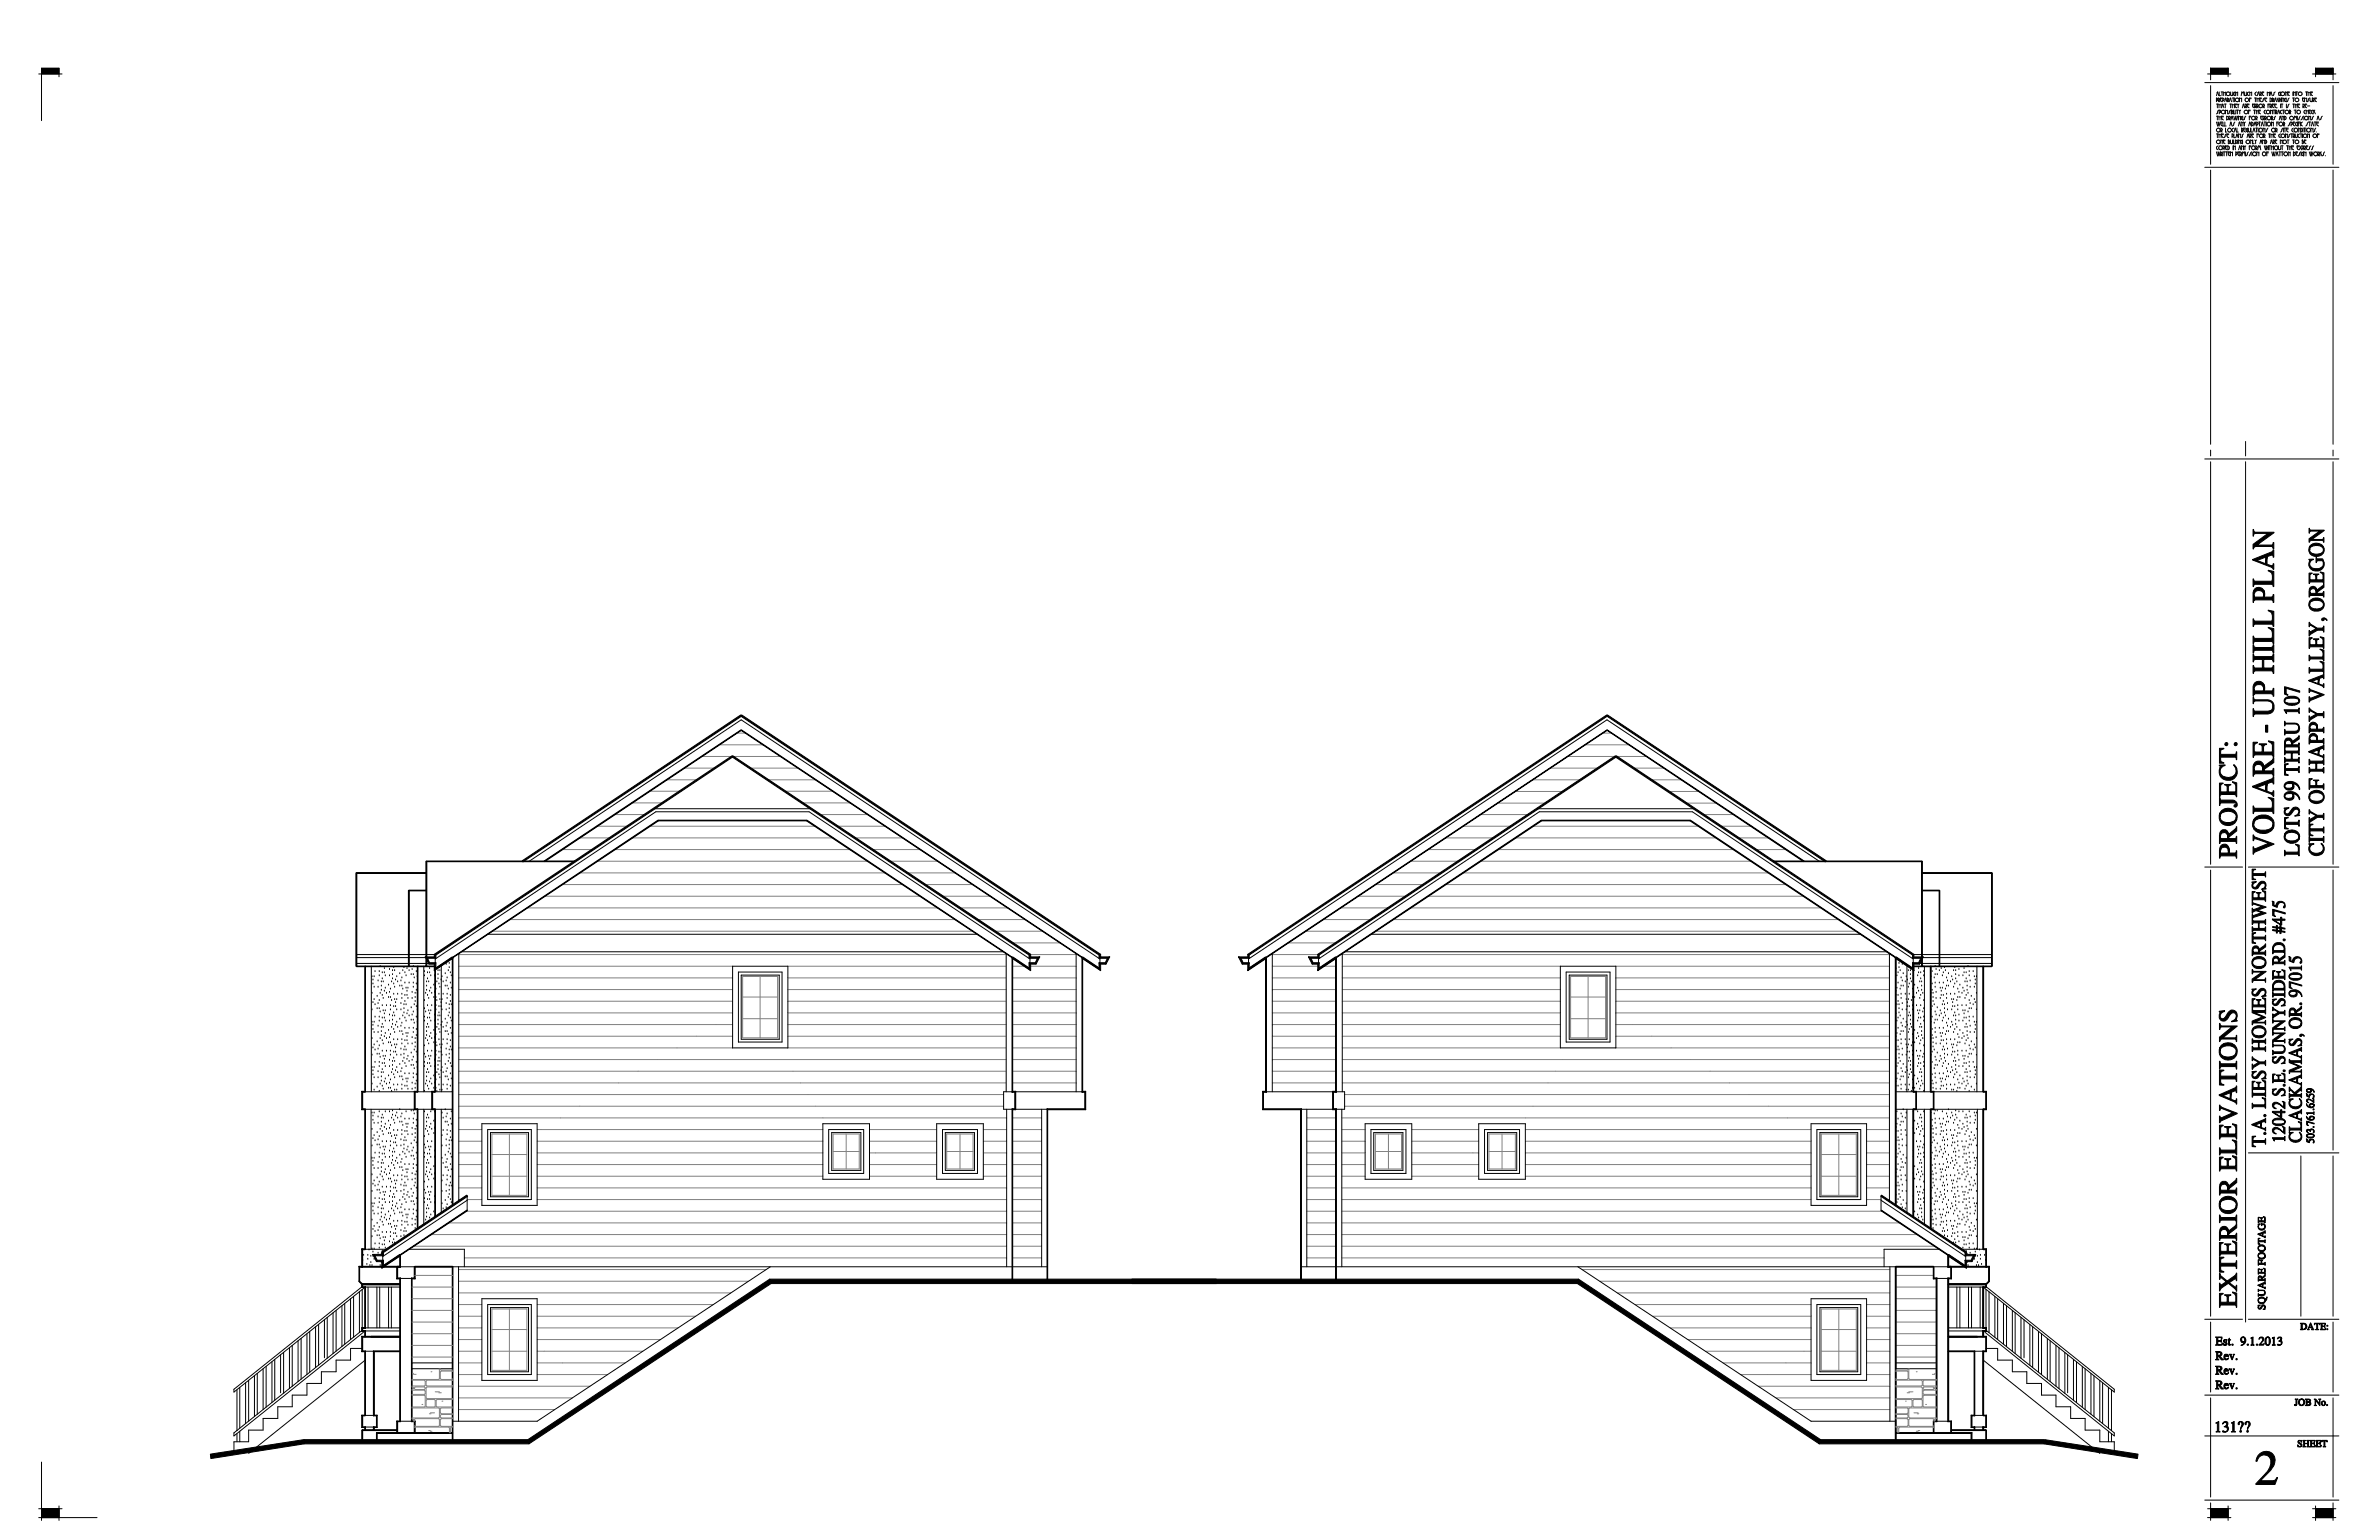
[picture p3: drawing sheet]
<svg xmlns="http://www.w3.org/2000/svg" width="864mm" height="559mm" viewBox="0 0 864 559" stroke-linecap="round" stroke-linejoin="round" font-family="sans-serif">
<g fill="#000">
<path d="M822 214.9v1.8zM269.2 259.4l130.3 86.9-.6 .2-130-86.7zM189.6 312.3l79.3-52.9 .3 .4-79.4 53zM583.5 259.4l79.4 52.9-.3 .5-79.3-53zM453 346.3l130.3-86.9 .2 .4-130 86.7zM822 249v1.7zM157.6 346.3l108.2-72.1 .2 .5-107.8 71.8zM266 274.2l108.1 72.1-.6 .2-107.7-71.8zM197.5 312.4l71.5-47.6 .2 .2-71.5 47.7zM269.2 264.8l130.1 86.8-.1 .2-130.2-86.8zM583.4 264.8l71.5 47.6-.2 .3-71.3-47.7zM453.1 351.6l130.3-86.8v.2l-130.1 86.8z"/>
<path d="M586.7 274.2l108.1 72.1-.5 .2-107.9-71.8zM478.4 346.3l108-72.1 .3 .5-107.8 71.8zM841.2 267.4v1.2zM841.2 263.3v1.3zM157.9 351.6l80.9-54 .2 .3-81 53.9zM292.9 297.6l81 54-.1 .2-81-53.9zM478.5 351.6l81-54 .1 .3-80.9 53.9zM613.7 297.6l80.9 54-.2 .2-80.9-53.9zM809.2 307.9v1.6zM825 337.3l1.3 .2v.4l-1.3-.2zM154.3 347.2l.9 .5 .8 1.6-.3 .5zM156 349.3h2.2l-.6 .5h-1.9z"/>
<path d="M157.6 346.3l.6 .2v1.2l-.6-.5zM154.3 347.2h3.3l.6 .5h-3zM157.6 349.8l.6-.5v1.9l-.6 1zM158.2 351.2l6-4 .2 .5-6.8 4.5zM373.5 346.5l.6-.2v.9l-.6 .5zM373.5 347.7l.6-.5h3.3l-.8 .5zM373.5 349.3l.6 .5v2.4l-.6-1zM367.6 347.2l5.9 4 .6 1-6.7-4.5zM373.5 349.3h2.3l.3 .5h-2zM376.6 347.7l.8-.5-1.3 2.6-.3-.5zM398.9 346.5l.6-.2v.9l-.6 .5zM398.9 347.7l.6-.5h3.3l-.8 .5z"/>
<path d="M398.9 349.3l.6 .5v2.4l-.6-1zM393 347.2l5.9 4 .6 1-6.7-4.5zM398.9 349.3h2.3l.3 .5h-2zM402 347.7l.8-.5-1.3 2.6-.3-.5zM449.6 347.2l.9 .5 .8 1.6-.4 .5zM451.3 349.3h2.2l-.5 .5h-2.1zM453 346.3l.5 .2v1.2l-.5-.5zM449.6 347.2h3.4l.5 .5h-3zM453.5 349.3v1.9l-.5 1v-2.4zM453.5 351.2l5.9-4 .3 .5-6.7 4.5zM475 347.2l.9 .5 .8 1.6-.4 .5zM476.7 349.3h2.2l-.5 .5h-2.1z"/>
<path d="M478.4 346.3l.5 .2v1.2l-.5-.5zM475 347.2h3.4l.5 .5h-3zM478.9 349.3v1.9l-.5 1v-2.4zM478.9 351.2l5.9-4 .3 .5-6.7 4.5zM694.3 346.5l.5-.2v.9l-.5 .5zM694.8 347.2h3.4l-1 .5h-2.9zM694.3 349.3l.5 .5v2.4l-.5-1zM688.3 347.2l6 4 .5 1-6.8-4.5zM694.3 349.3h2.2l.3 .5h-2zM697.2 347.7l1-.5-1.4 2.6-.3-.5zM131.3 396h1.3v.3h-.9zM150.4 396h1.2v.3h-.9z"/>
<path d="M156.7 396h1.3v.3h-.9zM367.6 396h1.1l-.3 .3h-1zM393 396h1.1l-.3 .3h-1zM458.4 396h1l.3 .3h-1.1zM483.8 396h1l.3 .3h-1.1zM694.5 396h1.2l-.2 .3h-1zM700.9 396h1.2l-.3 .3h-.9zM719.9 396h1.2l-.2 .3h-1zM131.3 402.7l.4-.4h.9v.4zM150.4 402.7l.3-.4h.9v.4zM156.7 402.7l.4-.4h.9v.4zM367.4 402.3h1l.3 .4h-1.1z"/>
<path d="M484 402.3h1.1l-.3 .4h-1zM694.5 402.3h1l.2 .4h-1.2zM700.9 402.3h.9l.3 .4h-1.2zM719.9 402.3h1l.2 .4h-1.2zM138.9 459.6l30.6-20.5 .2 .2-30.8 20.4zM138.6 454.2l30.8-20.5 .4 .4-30.6 20.4zM682.9 439.1l30.8 20.5-.2 .1-30.7-20.4zM683 433.7l30.8 20.5-.5 .3-30.5-20.4zM130.3 459.5h1.2v.3h-.9zM131.3 453.1h1.3v.4h-.9zM135.3 455.2l.8 .5 .8 1.6-.2 .5zM136.9 457.3h2.3l-.6 .5h-1.9z"/>
<path d="M138.6 454.2l.6 .3v1.2l-.6-.5zM135.3 455.2h3.3l.6 .5h-3.1zM138.6 457.8l.6-.5v1.8l-.6 1.1zM139.2 459.1l5.9-3.9 .3 .5-6.8 4.5zM144.2 459.5h.9l.3 .3h-1.2zM707.1 459.8l.3-.3h.8v.3zM713.3 454.5l.5-.3v1l-.5 .5zM713.8 455.2h3.4l-.9 .5h-3zM713.3 457.3l.5 .5v2.4l-.5-1.1zM713.3 457.3h2.2l.4 .5h-2.1zM716.3 455.7l.9-.5-1.3 2.6-.4-.5zM719.9 453.1h1.2l-.2 .4h-1z"/>
<path d="M720.9 459.5h1.3l-.3 .3h-1zM130.3 465l.3-.1 1 .9-.2 .4zM131.3 465.8l.4 .4v.7l-.4 .3zM131.3 467.2l.4-.3h1l-.3 .3zM144 464.1l.4-.4h1l-.3 .4zM149.4 463.7h1l.3 .4h-1.1zM279.4 464.1h162.1v1.7h-161.6zM410.9 464.1h162.1l-.4 1.7h-161.7zM702.1 463.7h1.1l-.4 .4h-1zM707.1 463.7h1.1l.2 .4h-1zM707.4 455.2l5.9 3.9 .5 1.1-6.7-4.5zM719.8 466.9h1.1l.2 .3h-1z"/>
<path d="M721.1 465.8v1.4l-.2-.3zM721.9 464.9l.3 .1-1.2 1.2-.1-.4zM131.3 481.8l.4 .2v.8l-.4 .3zM131.3 481.8h1.1l.3 .2h-1zM131.3 490.5l.4-.3h1l-.3 .3zM131.3 483.1l.4-.3h1l-.3 .3zM719.8 482.8h1.1l.2 .3h-1zM719.8 490.2h1.1l.2 .3h-1zM720.9 482l.2-.2v1.3zM719.8 482l.3-.2h1l-.2 .2zM131.3 518l.4-.3h1l-.3 .3zM131.3 513.5h1.3v.3h-.9z"/>
<path d="M132.7 517.7v1.2h-.3v-.9zM135.6 513.8l.3-.3h1l-.2 .3zM135.6 517.7l.3 .3v.9h-.3zM135.6 517.7h1.1l.2 .3h-1zM144 515.6h1.1l.3 .3h-1zM149.4 515.9l.2-.3h1.1l-.3 .3zM701.8 515.6h1l.4 .3h-1.1zM707.1 515.9l.3-.3h1l-.2 .3zM715.5 518l.4-.3h1l-.3 .3zM715.5 513.5h1.1l.3 .3h-1zM716.9 517.7v1.2h-.3v-.9zM719.9 513.5h1.2l-.2 .3h-1z"/>
<path d="M719.8 517.7l.3 .3v.9h-.3zM719.8 517.7h1.1l.2 .3h-1zM76.4 527.6l33.8-5.2 .2 1.5-33.9 5.4zM110.3 522.4h81.3l.4 1.5h-81.7zM191.6 522.4l87.8-58.3 .5 1.7-87.9 58.1zM573 464.1l87.9 58.3-.5 1.5-87.8-58.1zM660.9 522.4h81.2v1.5h-81.7zM742.3 522.4l33.8 5.2-.2 1.7-33.9-5.4z"/>
<path d="M15.1 24.7h6.3v2.1h-6.3z" fill-rule="evenodd"/>
<path d="M802.5 24.7h6.3v2.1h-6.3z" fill-rule="evenodd"/>
<path d="M840.6 24.7h6.3v2.1h-6.3z" fill-rule="evenodd"/>
<path d="M817.9 192.1l.7 1h6.9l-6.2 4.7h5.4l.5-.9h.2v2.3h-.2l-.5-.9h-6l-.8 .9v-1.7l5.4-4h-4.5l-.5 .2-.4 .9z" fill-rule="evenodd"/>
<path d="M838.4 198.4l.1 1.1a2.14 2.14 0 0 0 2.7 1.6l1.9-.7 .3-.8v1a2.88 2.88 0 0 1-3.1 1.3 2.88 2.88 0 0 1-2.2-2.6z" fill-rule="evenodd"/>
<path d="M838.5 198.2l1.2-.9 2-.1 .9 .3 .8 .8 .3 .8-.3 1.5v-1.3a2.1 2.1 0 0 0-1.9-1.3l-1.9 .1a1.31 1.31 0 0 0-1.1 1.4z" fill-rule="evenodd"/>
<path d="M838.2 191.7l.6 .7h4.9l-4.5 3.3h3.9l.5-.6v1.7l-.6-.7h-4.1l-.7 .7v-1.3l3.9-2.8h-3.2l-.7 .8z" fill-rule="evenodd"/>
<path d="M817.7 203l4.8 1.6 .5-2.6v2.7l1.7 .6 .7-.7v2l-1-.9z" fill-rule="evenodd"/>
<path d="M817.7 203l6.8-2.7 .9-.7v2.6h-.2l-.4-.8-1.8 .6-.5 2.6v-2.4l-3.2 1.2z" fill-rule="evenodd"/>
<path d="M818.6 213.6a2.23 2.23 0 0 1 3.3 .7l-.2 1.5a1.73 1.73 0 0 0-1.6-1.5 1.73 1.73 0 0 0-1.8 1.3v2.2l-.4 .8v-3.5z" fill-rule="evenodd"/>
<path d="M818.3 216.2l.3 .5h3l.3-2.4 .1 2.4h2.5l.9-1v2.9h-.2v-.4l-.6-.5-6.3 .1z" fill-rule="evenodd"/>
<path d="M817.9 210.1l.7 .8h6.1l.2-2a1.79 1.79 0 0 0-1.5-1.7v-.3l2 .4v5.6l-.8-.9h-6l-.7 .9z" fill-rule="evenodd"/>
<path d="M838.4 218.3l.1 1a1.96 1.96 0 0 0 2.3 1.7l1.6-.3 .7-.5 .3-.7v1l-.5 .6-1.3 .6h-1.5a2.38 2.38 0 0 1-1.7-3.4z" fill-rule="evenodd"/>
<path d="M838.6 213.2a1.32 1.32 0 0 1 2.2 .3v1.8v-.3a1.16 1.16 0 0 0-.9-1.4 1.16 1.16 0 0 0-1.4 1v1.6l-.3 .5v-2.2z" fill-rule="evenodd"/>
<path d="M838.8 217.8l1.1-.7 2.3 .1 .9 .6 .6 1.1-.3 1.6v-1.3a2.1 2.1 0 0 0-1.9-1.4l-1.6 .1a1.44 1.44 0 0 0-1.4 1.4l-.1-1z" fill-rule="evenodd"/>
<path d="M838.5 214.8l.3 .5h2v-1.8l.4 1.8h1.7l.7-.7v2.1l-.4-.6-4.7 .1z" fill-rule="evenodd"/>
<path d="M838.1 202.9h1.7a1.74 1.74 0 0 0-1.3 1.4 1.74 1.74 0 0 0 .9 1.8l2.4 .2 .9-.4 .7-.9-.1-1.2-.3-.3h-1.6l-.7 .6v-1.8l.5 .5h1.9l.6 1.3v1l-.8 1.5-1.3 .6h-1.2l-.9-.3-.9-.7a2.17 2.17 0 0 1-.3-2.3z" fill-rule="evenodd"/>
<path d="M841 214.1l2.2-1.6 .4-.6v1.2l-2.4 1.8z" fill-rule="evenodd"/>
<path d="M838.2 207.9h1.2l-.9 .8 .2 1.7h2l-.1-1.6-.8-.5h2l-.8 .6v1.5h1.9l.4-.1v-1.6l-1-1.2 1.3 .4v3.9l-.6-.6h-4.4l-.4 .6z" fill-rule="evenodd"/>
<path d="M817.9 230.8l.7 .8h6.1l.2-2a2.37 2.37 0 0 0-1.5-1.9l2 .4v5.5l-.8-.9h-6l-.7 .9z" fill-rule="evenodd"/>
<path d="M817.9 224.5l.7 .9h6.1l.2-2a1.78 1.78 0 0 0-1.5-1.7v-.3l2 .4v5.5l-.8-.8h-6l-.7 .8z" fill-rule="evenodd"/>
<path d="M817.9 237.3l.7 1h5.8l.5-.2 .3-.8h.2v2.9h-.2v-.3l-.6-.6h-2.8v3.1l2.9-.1 .5-.8h.2v2.8h-.2l-.2-.6-.4-.3h-5.8l-.5 .2-.4 .7v-2.8l.7 .9h2.7v-3.1h-2.5l-.5 .1-.4 .8z" fill-rule="evenodd"/>
<path d="M817.9 233.9l.3 .7 .6 .4h5.6l.5-.2 .3-.9h.2v3.1h-.2v-.4l-.5-.6h-5.9l-.5 .1-.4 .9z" fill-rule="evenodd"/>
<path d="M838.2 225.8l.6 .7 2.4 1.4h1.7l.7-.7v2.2l-.5-.7h-1.9l-2.5 1.5-.5 .6v-2l.3 .5 2.3-1.2-2.1-1.2-.5 .5z" fill-rule="evenodd"/>
<path d="M838.2 242.2l.4 .6h4.5l.1-1.8-1-1.1 1.4 .4v4l-.6-.7h-4.1l-.7 .7z" fill-rule="evenodd"/>
<path d="M838.2 237.7l.6 .7h4.1l.4-.7-.1-1.1-1-1.1 1.4 .4v3.9l-.7-.7h-4l-.7 .7z" fill-rule="evenodd"/>
<path d="M838.2 231.4h1.2l-.9 .8 .2 1.7h2l-.1-1.6-.8-.5h2l-.8 .6v1.5l2.3-.1-.1-1.8-.9-.9 1.3 .3v3.9l-.6-.6h-4.4l-.4 .6z" fill-rule="evenodd"/>
<path d="M842.9 224.4h.1a1.3 1.3 0 0 1 1.8 .6l-1-.5-.2 .2a.43 .43 0 0 1-.4 .5 .43 .43 0 0 1-.4-.4z" fill-rule="evenodd"/>
<path d="M818.6 247.7a2.08 2.08 0 0 1 3.3 .7l-.2 1.5-.3-1.1-.8-.4-1.3 .1-.7 .4-.3 .8v2.3l-.4 .6v-3.4z" fill-rule="evenodd"/>
<path d="M817.9 253l.7 .9h4.6a2.34 2.34 0 0 1 2.3 2v1.3a2.41 2.41 0 0 1-2.3 1.9h-4.4l-.5 .1-.4 .8v-2.9l.7 1h4.7a1.6 1.6 0 0 0 1.7-1.4v-1.1a1.89 1.89 0 0 0-1.8-1.3h-4.4l-.5 .2-.4 .9z" fill-rule="evenodd"/>
<path d="M818.3 250.3v.3l.3 .1h3l.3-2.3 .1 2.3h2.7l.5-.9h.2v2.8l-1-.9h-5.6l-.5 .3z" fill-rule="evenodd"/>
<path d="M829.3 253.7l.2 1 1.3 .5 3.1-.2 .6-.4 .1-.9a1.4 1.4 0 0 1-1.3 2.1 3.2 3.2 0 0 1-4.2-1.4z" fill-rule="evenodd"/>
<path d="M829.6 253.3l1.7-.7 2 .2a1.31 1.31 0 0 1 1.3 1.5 1.47 1.47 0 0 0-1.7-1l-2.7 .2-.8 .8-.1-.6z" fill-rule="evenodd"/>
<path d="M829.3 249.2l5.5 1.5v.5l-4.9-1.4v1.7l.7 .6-.1 .2-1.2-.4z" fill-rule="evenodd"/>
<path d="M829.1 257.6h5.2l.3-.7v2l-.3-.7h-4.3v.7z" fill-rule="evenodd"/>
<path d="M838.1 246.9l3.4 1.2 .3-1.9v2l1.3 .4 .5-.5v1.4l-.9-.7z" fill-rule="evenodd"/>
<path d="M838.1 246.9l5.1-2 .4-.5v1.9l-.4-.5-1.4 .4-.3 1.9v-1.7l-2.2 .8z" fill-rule="evenodd"/>
<path d="M838.2 256.9l.6 .6a5.9 5.9 0 0 0 4.3 1.4l.5-.7v2.2l-.5-.7h-1.9l-2.5 1.5-.5 .6v-2l.3 .5h.3l2-1.2-2.1-1.1-.5 .5z" fill-rule="evenodd"/>
<path d="M838.2 249.8l.5 .5 5 1.8-5 2.1-.5 .6v-2l.3 .4 .5 .1 3.3-1.3-3.6-1.3-.5 .6z" fill-rule="evenodd"/>
<path d="M805.7 271.5h1.6l-1 .6-.2 1.6h5.3l.6-.9v2.9l-.6-1h-5.3l.2 1.7 1 .5h-1.6z" fill-rule="evenodd"/>
<path d="M805.6 277.6l2.1-.1v.3a2.14 2.14 0 0 0-1.7 2.4 2.14 2.14 0 0 0 2.4 1.8 2.53 2.53 0 0 0 3.1-1.2 2.53 2.53 0 0 0-.7-3.2l.1-.1 .6 .5a3.3 3.3 0 0 1 .5 2.9l-.8 1.5-.9 .6-2.1 .1-1-.3-1.1-.9-.4-1.1-.1-1.4 .3-1.2z" fill-rule="evenodd"/>
<path d="M818.5 276.8a1.85 1.85 0 0 1 3 .4l-.1 2.5a1.76 1.76 0 0 0-.4-1.9 1.76 1.76 0 0 0-2-.3l-.6 .9-.1 2.5-.4 .8v-3.7z" fill-rule="evenodd"/>
<path d="M821.8 278l3-2.2 .4-.7h.2v1.6l-3.5 2.4z" fill-rule="evenodd"/>
<path d="M822.5 263.1h.7v2.6h-.7z" fill-rule="evenodd"/>
<path d="M817.9 269.3h1.6l-1.2 1.2v1.8l.3 .5 2.6 .1-.1-2.2-.3-.4-.7-.1v-.3h2.7v.3l-.7 .1-.3 .5-.1 2.1h2.8l.4-.2v-2.3l-.4-.7-1-.6v-.3l1.9 .4v5.6h-.2v-.4l-.6-.5h-5.8l-.5 .2-.4 .7z" fill-rule="evenodd"/>
<path d="M829.6 268.3l.7-.5 1.2 .2 .4 .5-.1 1.8a1.44 1.44 0 0 0-.7-1.7h-.2a1.14 1.14 0 0 0-1.3 1v1.5l-.3 .6v-2.6z" fill-rule="evenodd"/>
<path d="M829.3 261.7l.5 .7h3.3a1.88 1.88 0 0 1 1.6 1.8 1.88 1.88 0 0 1-1.6 1.9h-3.4l-.4 .6v-2l.6 .6h3.3l.9-.3 .3-.6-.2-1.2-.8-.5h-3.7l-.4 .7z" fill-rule="evenodd"/>
<path d="M829.6 269.8l.1 .5h2.1l.1-1.8 .3 1.8h2l.4-.7v2.1l-.5-.7-4.5 .1z" fill-rule="evenodd"/>
<path d="M829.3 277.2l1.4-.1-1.1 .7v1.1h4.4l.6-.8v2.2l-.6-.7h-4.4l.2 1.2 .9 .5h-1.4z" fill-rule="evenodd"/>
<path d="M832.1 269.1l2.5-2.1v1.1l-2.4 1.7z" fill-rule="evenodd"/>
<path d="M829.3 271.9l.6 .6h4.1l.6-.6v2l-.5-.7h-2v2.3h1.9l.6-.7v2.1l-.5-.7h-4.1l-.7 .7v-2.1l.3 .6 2.2 .1v-2.3h-1.8l-.7 .7z" fill-rule="evenodd"/>
<path d="M838.1 272.7l3.4 1.1 .3-1.8v1.9l1.5 .4 .3-.5v1.5l-.7-.6z" fill-rule="evenodd"/>
<path d="M838.1 272.7l5.1-2 .4-.4v1.8l-.4-.6-1.4 .5-.3 1.8v-1.7l-2.2 .9z" fill-rule="evenodd"/>
<path d="M838.5 266.7h.1a1.5 1.5 0 0 1 2.5 .3l-.1 1.1a1.25 1.25 0 0 0-1.2-1.2 1.25 1.25 0 0 0-1.3 1v1.6l-.3 .5v-2.2z" fill-rule="evenodd"/>
<path d="M838.5 262.6h.1a1.5 1.5 0 0 1 2.5 .3l-.1 1.1a1.25 1.25 0 0 0-1.2-1.1 1.25 1.25 0 0 0-1.3 .9v1.6l-.3 .5v-2.2z" fill-rule="evenodd"/>
<path d="M838.5 268.3l.3 .3h2.1l.2-1.6 .1 1.6h1.7l.7-.6v2l-.4-.6-4.7 .1z" fill-rule="evenodd"/>
<path d="M838.5 264.2l.3 .4h2.1l.2-1.7 .1 1.7h1.7l.7-.7v2l-.4-.6-4.7 .1z" fill-rule="evenodd"/>
<path d="M838.2 275.5l.6 .7h4.1l.7-.7v2l-.4-.6h-2.2v2.2h1.9l.7-.6v2l-.7-.7h-4l-.7 .7v-2l.6 .6h1.9v-2.2h-2l-.5 .6z" fill-rule="evenodd"/>
<path d="M805.9 295v1.3a2.17 2.17 0 0 0 2.2 2.2l2.2-.3a1.79 1.79 0 0 0 1.5-1.7v1.3l-.6 .9a3.8 3.8 0 0 1-3.6 .7 3.2 3.2 0 0 1-1.7-4.4z" fill-rule="evenodd"/>
<path d="M806.4 294.1a3.3 3.3 0 0 1 4.2-.3 3.3 3.3 0 0 1 1.2 4v-1.6a3.4 3.4 0 0 0-5.9-.3v.4v-1.3z" fill-rule="evenodd"/>
<path d="M805.7 289.4l.6 .9h4.3a1.55 1.55 0 0 1 1.2 2.5 .51 .51 0 0 1-.7 0 .51 .51 0 0 1-.1-.7l.6-.2 .1-.4-5.4-.2-.6 1z" fill-rule="evenodd"/>
<path d="M805.7 284.1h1.3l-.7 .6-.2 .5 .2 2.2h2.2l-.2-2.3-.7-.5h2.2l-.7 .6-.2 2.2h2.3l.4-.5v-1.7l-.3-.8-.9-.5v-.3l1.6 .5v5l-.8-.8h-4.7l-.5 .2-.3 .6z" fill-rule="evenodd"/>
<path d="M818 297.5l.1 1.5a2.47 2.47 0 0 0 2.6 2.2l2.4-.1a2.42 2.42 0 0 0 2.1-2 2.41 2.41 0 0 1-.5 2.2l-.3 .2a4.6 4.6 0 0 1-3.9 .8 3.3 3.3 0 0 1-2.5-4.8z" fill-rule="evenodd"/>
<path d="M817.7 285.3l4.8 1.6 .5-2.5v2.7l1.7 .6 .7-.8v2.1l-1.3-1-6.4-2.4z" fill-rule="evenodd"/>
<path d="M817.7 285.3l6.8-2.6 .9-.8v2.6h-.2l-.4-.7-1.8 .6-.5 2.5v-2.3l-3.2 1.2z" fill-rule="evenodd"/>
<path d="M818.4 297l.9-.8 1.6-.5 2.5 .3 1 .6 .8 1 .3 2.1-.3 .9v-1.5a2.85 2.85 0 0 0-2.7-2.2l-2 .1a2.19 2.19 0 0 0-2.4 2l-.1-1.5z" fill-rule="evenodd"/>
<path d="M818.3 279.1v.4l.4 .2h2.7l.1-2.5 .4 2.5h2.6l.9-.9v2.9h-.2v-.4l-.6-.5-6.3 .1z" fill-rule="evenodd"/>
<path d="M817.9 292.4l.7 .9h6.1l.2-2a2.37 2.37 0 0 0-1.5-2l2 .4v5.5l-.8-.8h-6l-.7 .8z" fill-rule="evenodd"/>
<path d="M829.3 288.2l.1 .8a1.88 1.88 0 0 0 3 .1v-.4v1.1a1.81 1.81 0 0 1-2.2 .5 1.81 1.81 0 0 1-.9-2.1z" fill-rule="evenodd"/>
<path d="M829.3 284.6l.1 .9 .8 .5 1.6-.2 .6-.4v-.4v1.2l-.5 .4-1.4 .1-.9-.6a1.16 1.16 0 0 1-.3-1.5z" fill-rule="evenodd"/>
<path d="M829.6 287.9a3.3 3.3 0 0 1 5.2 2.3 2.71 2.71 0 0 0-2.7-2.1l-1.7-.1a.89 .89 0 0 0-1 1l-.1-.8z" fill-rule="evenodd"/>
<path d="M829.6 284.2a3.3 3.3 0 0 1 5.2 2.3 2.71 2.71 0 0 0-2.7-2l-1.7-.2a1.01 1.01 0 0 0-1 1l-.1-.7z" fill-rule="evenodd"/>
<path d="M829.3 296.7l1.4-.1-1.1 .7v1.1h4.4l.6-.8v2.2l-.5-.7h-4.5l.3 1.4 .8 .3-1.4-.1z" fill-rule="evenodd"/>
<path d="M832.4 288v.2a1.12 1.12 0 0 1 0 1.6z" fill-rule="evenodd"/>
<path d="M832.4 284.3v.3a1.12 1.12 0 0 1 0 1.6z" fill-rule="evenodd"/>
<path d="M829.1 293.2l1.8-.2-.2 .3a1.07 1.07 0 0 0-1.1 .8 1.07 1.07 0 0 0 .6 1.2l.5-.1 1.1-1.4a1.6 1.6 0 0 1 2.4-.6 1.6 1.6 0 0 1 .3 2.4l.3 .3-1.8 .3 .3-.3a1.11 1.11 0 0 0 1.2-1.1 1.11 1.11 0 0 0-1.3-1.1l-1.3 1.4a1.45 1.45 0 0 1-2.1 .7 1.45 1.45 0 0 1-.3-2.2z" fill-rule="evenodd"/>
<path d="M838.4 288.1l.1 1a1.77 1.77 0 0 0 2.1 1.6h1.4l.9-.5 .5-1v1a2.88 2.88 0 0 1-3.1 1.4 2.88 2.88 0 0 1-2.2-2.6z" fill-rule="evenodd"/>
<path d="M838.2 293.8l.8 .8a4.2 4.2 0 0 0 4.3 1.1l.3-.6v2.2l-.7-.7h-1.7l-2.5 1.5-.5 .7v-2.1l.3 .6 2.3-1.3-2.1-1.1-.5 .5z" fill-rule="evenodd"/>
<path d="M838.5 287.9a3.1 3.1 0 0 1 5.2 .8l-.3 1.5v-1.4l-1-.9-.9-.3-1.9 .2a1.31 1.31 0 0 0-1.1 1.3z" fill-rule="evenodd"/>
<path d="M838.2 282.5h1.2l-.9 .8 .1 1.7 2.1 .1-.1-1.6-.8-.5h2l-.8 .6v1.5h2.1l.5-.7v2l-.6-.6h-4.4l-.4 .6z" fill-rule="evenodd"/>
<path d="M838.2 299h1.4a1.28 1.28 0 0 0-1.1 1.7h4.6l.5-.6v2.2l-.3-.7-.4-.1h-4.4a1.16 1.16 0 0 0 1.1 1.6l-1.4 .1z" fill-rule="evenodd"/>
<path d="M806.1 307a1.61 1.61 0 0 1 1.6-.7 1.61 1.61 0 0 1 1.3 1.1l-.1 1.5a1.41 1.41 0 0 0-.7-1.4 1.41 1.41 0 0 0-1.5 .1l-.6 1-.1 2.1-.3 .7v-3z" fill-rule="evenodd"/>
<path d="M806.4 301.3l1.5-.2 .6 .4 .2 .5v2.3a1.87 1.87 0 0 0-1.3-2.2 1.3 1.3 0 0 0-1.4 1.3v2l-.3 .7 .1-3.7z" fill-rule="evenodd"/>
<path d="M806 309.2l.4 .3h2.4l.2-2.1 .2 2.1h2.2l.6-.8v2.7l-.7-.8-5.3 .1z" fill-rule="evenodd"/>
<path d="M806 303.7l.2 .6h2.5v-2.3l.4 2.3h2.3l.6-.9v2.7l-.7-.8-5.3 .1z" fill-rule="evenodd"/>
<path d="M811.8 300l.2 1.5-2.9 2.3-.1-1 2.7-2.3z" fill-rule="evenodd"/>
<path d="M817.9 302.9l1 1 6.6 2.4-6.6 2.7-1 1v-2.7l.5 .7 .4-.1 4.8-1.9-5.1-1.7-.6 .8z" fill-rule="evenodd"/>
<path d="M817.5 315.4h1.3l-.8 .4-.1 1.2h4l.6-.7v2l-.5-.6h-4.1l.1 1.1 .8 .4h-1.3z" fill-rule="evenodd"/>
<path d="M817.5 320l1.6-.1-.3 .2a1.02 1.02 0 0 0-.9 .8 1.02 1.02 0 0 0 .4 1.1l.6-.1 1-1.4a1.45 1.45 0 0 1 2.1-.5 1.45 1.45 0 0 1 .4 2.1l.2 .5-1.6 .1 .3-.2a.99 .99 0 0 0 1-1.3 .99 .99 0 0 0-1.5-.5l-.4 .4a1.72 1.72 0 0 1-2.4 1.3 1.48 1.48 0 0 1-.3-2z" fill-rule="evenodd"/>
<path d="M829.4 302.5l.3 1.9 1.1 .7 2.5-.1 1-.7 .2-.7 .1 1-.8 .9-1.4 .5h-1a2.41 2.41 0 0 1-2-3.5z" fill-rule="evenodd"/>
<path d="M829.6 302.1a3 3 0 0 1 5.2 1.4l-.2 1.1-.1-1a2.81 2.81 0 0 0-4.2-1.3l-.7 .7-.1 .5-.1-1z" fill-rule="evenodd"/>
<path d="M829.3 308.5l.6 .7h4.1l.3-.3v-1.4l-1-1.2 1.3 .4v3.9l-.5-.6h-4.4l-.4 .6z" fill-rule="evenodd"/>
<path d="M838.1 306.2h1.9a1.75 1.75 0 0 0-1.5 1.9 1.75 1.75 0 0 0 2 1.5h.7a1.89 1.89 0 0 0 2.1-1.2 1.89 1.89 0 0 0-.8-2.2h.4l.5 .5 .3 .8v.9a2.93 2.93 0 0 1-2.8 2.1 2.93 2.93 0 0 1-2.8-2.1v-.8a.89 .89 0 0 0 0-1.4z" fill-rule="evenodd"/>
<path d="M838.2 303.5l.6 .7h4.3l.5-.7v2.1l-.5-.6h-4.4l-.5 .6z" fill-rule="evenodd"/>
<path d="M817.5 327.2l.7 .5 4.4 1.4-3.2 1.2 3.2 1.1-4.4 1.4-.7 .6v-1.6l.5 .4 3.1-1.1-2.1-.6-1 .3-.5 .6v-1.9l.5 .6 3.1-1.1-2.8-.9-.8 .4z" fill-rule="evenodd"/>
<path d="M817.5 338.5l1.3-.1-.7 .4-.2 1.2h4.1l.5-.7v2.1l-.5-.7h-4.1l.1 1 .8 .6-1.3-.1z" fill-rule="evenodd"/>
<path d="M817.5 323.5h1.1l-.7 .8 .1 1.5h1.7v-1.3l-.6-.6h1.7l-.7 .5v1.4h1.8l.3-.3v-1.3l-.9-1 1.2 .2v3.7l-.6-.6h-3.9l-.5 .6z" fill-rule="evenodd"/>
<path d="M817.5 333.6l.6 .6h3.9l.5-.6v1.8l-.6-.5h-1.8v2h1.9l.5-.6v1.9l-.6-.6h-3.7l-.7 .6v-1.9l.6 .6h1.7v-2h-1.8l-.5 .5z" fill-rule="evenodd"/>
<path d="M824.8 327l.7 .2v1.3l.6 .3 .6-1.4 1.6-.3a1.43 1.43 0 0 1 .8 2.3l-.1-.4a.83 .83 0 0 0 .3-.9 .83 .83 0 0 0-.8-.6l-1.1 .2-.8 1.6-1.6-.7z" fill-rule="evenodd"/>
<path d="M824.9 333.5l2.9 1.9 .1-2.6h.4v.7h1.2v.4h-1.2v1.7h-.4l-3-1.8z" fill-rule="evenodd"/>
<path d="M824.9 333.5h3v1.9v-1.5h-2.3z" fill-rule="evenodd"/>
<path d="M825 336.2l1.3 .2v-.6h.4v.6l.9 .2v-.7h.4v.7l1.5 .2v.3l-1.5-.2v1.9h-.4v-1.9l-.9-.2v1.9h-.4v-1.9l-1.3-.1z" fill-rule="evenodd"/>
<path d="M825 329.9l4.6 1.3v.4l-4.1-1.1v1.5l.5 .6-1-.4z" fill-rule="evenodd"/>
<path d="M826.7 336.7v.9l.9 .1v.4l-.9-.2z" fill-rule="evenodd"/>
<path d="M828 336.9v.8l1.5 .3v.3l-1.5-.2z" fill-rule="evenodd"/>
<path d="M817.7 348.2l.3 1.8 1 .6 1.8 .1 .9-.3 .6-1.1 .1 1-.7 .7-1 .5h-1.1a2.19 2.19 0 0 1-1.9-3.3z" fill-rule="evenodd"/>
<path d="M817.8 343.7l.7-.5 1.1 .2 .3 .5v1.6a1.1 1.1 0 0 0-.5-1.4 1.1 1.1 0 0 0-1.4 .4l-.5 2.3z" fill-rule="evenodd"/>
<path d="M817.5 351.8l.7 .7h4.4l-4.1 3h3.5l.5-.7v1.6l-.6-.6h-3.8l-.6 .6v-1.1l3.7-2.6h-3.2l-.5 .7z" fill-rule="evenodd"/>
<path d="M818.1 347.6a2.64 2.64 0 0 1 3-.4 2.64 2.64 0 0 1 1.4 2.6l-.1 .5-.1-1a2.27 2.27 0 0 0-3.2-1.3l-1.1 .4-.3 .9v-1.1z" fill-rule="evenodd"/>
<path d="M817.9 345.1l.1 .4h1.9v-1.6l.4 1.6h1.8l.4-.6v1.9l-.6-.6-4.1 .1z" fill-rule="evenodd"/>
<path d="M820.1 344.4l2.4-1.9v1.1l-2.2 1.5z" fill-rule="evenodd"/>
<path d="M817.5 358.9l1.6-.1-.3 .2a1.02 1.02 0 0 0-.9 .7 1.02 1.02 0 0 0 .4 1.1h.6l1-1.4a1.45 1.45 0 0 1 2.1-.6 1.45 1.45 0 0 1 .4 2.1l.2 .5-1.6 .2 .3-.2a1.06 1.06 0 0 0 1-1 1.06 1.06 0 0 0-1-1.1l-.9 .7a1.83 1.83 0 0 1-1.9 1.4h-.2a1.39 1.39 0 0 1-.6-2.2z" fill-rule="evenodd"/>
<path d="M825.2 356.9v1.7h3.7l.3-.4v1.1l-3.8-.1-.4 .5v-2.1z" fill-rule="evenodd"/>
<path d="M825.3 347.3l.5-.3a1.02 1.02 0 0 1 1.4 .6l-.1 1.5-.1-.7a.9 .9 0 0 0-.8-.8 .9 .9 0 0 0-1 .7v1.5l-.2 .4v-2.1z" fill-rule="evenodd"/>
<path d="M825.2 343.2v1.6l3.9 .1 .1-.4v1.2l-3.6-.2-.6 .6v-2.2z" fill-rule="evenodd"/>
<path d="M825.8 356.1a2.33 2.33 0 0 1 3.7 1.7v1.9l-.3-.3v-1.2a1.99 1.99 0 0 0-2-1.8 1.99 1.99 0 0 0-2 1.8v-1.5z" fill-rule="evenodd"/>
<path d="M825.2 348.7l.3 .4h1.6l.1-1.5 .2 1.5h1.5l.6-.6v1.7l-.5-.5-3.8 .1z" fill-rule="evenodd"/>
<path d="M825.5 342.7l1.2-.6h1.2l.8 .4 .7 1 .1 2.6-.3-.4-.1-1.8-.5-.7-.8-.5-1.5 .1-.6 .4-.5 1.3v-1.4z" fill-rule="evenodd"/>
<path d="M827.3 348.1l2.2-1.8v1l-2.1 1.4z" fill-rule="evenodd"/>
<path d="M825 352.2h.9l-.7 .7 .2 1.3h1.6l-.1-1.2-.6-.4h1.7l-.7 .5v1.1h1.8v-1.5l-.8-.8 1.2 .2v3.3l-.4-.5h-3.8l-.3 .5z" fill-rule="evenodd"/>
<path d="M828.8 340.9l.7-.1v.5l-.5 .1z" fill-rule="evenodd"/>
<path d="M831.1 353.8l.1 .9 1.1 .4 2.9-.3 .2-1a.99 .99 0 0 1-.5 1.5l-.9 .4h-1.5l-.9-.4a1.05 1.05 0 0 1-.5-1.5z" fill-rule="evenodd"/>
<path d="M830.9 347l.7 .4v1.3l.5 .2a1.69 1.69 0 0 1 2-1.8 1.69 1.69 0 0 1 1.2 2.4l-.4-.2a1.05 1.05 0 0 0 .1-1.5 1.05 1.05 0 0 0-1.5 0l-.5 .5-.4 1-1.6-.6z" fill-rule="evenodd"/>
<path d="M831.2 359.7l.8-.5h1.5a2.32 2.32 0 0 1 2 2.4l-.4-1-.9-.6-2.3-.3-.8 .9z" fill-rule="evenodd"/>
<path d="M831 356.2l4.6 1.3v.3l-4.1-1.2v1.5l.6 .5-1.1-.2z" fill-rule="evenodd"/>
<path d="M831.3 353.5l1.1-.5 1.9 .1a1.17 1.17 0 0 1 1.1 1.2l-.2-.5-.8-.2h-2.3l-.7 .2-.3 .5z" fill-rule="evenodd"/>
<path d="M830.9 350.9h4.3l.3-.5v1.6l-.3-.5h-3.6v.6z" fill-rule="evenodd"/>
<path d="M805.7 371.3l.4 .8 .4 .2h5.6l-5.2 4.3h4.5l.6-.9v2.3l-.6-1h-5l-.7 1v-1.7l4.6-3.7h-3.9l-.7 .9z" fill-rule="evenodd"/>
<path d="M805.6 366.9l2-.2-.3 .4a1.36 1.36 0 0 0-1.2 1.1 1.36 1.36 0 0 0 .6 1.5h.4l.8-.7 .8-1.4a1.88 1.88 0 0 1 2.5-.8 1.88 1.88 0 0 1 .8 2.6l-.2 .6 .3 .5-2 .1a1.74 1.74 0 0 0 1.5-1.2 1.74 1.74 0 0 0-.5-1.9 1.57 1.57 0 0 0-1.8 1l-.5 .9a1.69 1.69 0 0 1-1.6 1.1 1.69 1.69 0 0 1-1.6-1.2l.3-1.7z" fill-rule="evenodd"/>
<path d="M817.7 373.4v1.2l.5 .8 .5 .3 2.3 .1 1-.6 .3-.8 .1 .9-.7 .8a3.1 3.1 0 0 1-2.6 .3 2.03 2.03 0 0 1-1.4-3z" fill-rule="evenodd"/>
<path d="M817.9 373l1.2-.7 1.4-.1a2.15 2.15 0 0 1 1.9 3.1l-.1-.9a1.61 1.61 0 0 0-1.7-1.4h-1.1l-1.3 .4-.5 .9z" fill-rule="evenodd"/>
<path d="M817.5 362.4h1.1l-.7 .7 .1 1.6h1.7v-1.3l-.6-.7h1.7l-.7 .6v1.4h1.8l.3-.3v-1.3l-.9-1.1 1.2 .3v3.6l-.6-.6h-3.9l-.5 .6z" fill-rule="evenodd"/>
<path d="M817.5 376.9l.6 .6h3.9l.5-.6v1.9l-.6-.6h-1.8v2h1.9l.5-.6v1.9l-.6-.6h-3.9l-.5 .6v-1.9l.6 .6h1.7v-2h-1.8l-.5 .6z" fill-rule="evenodd"/>
<path d="M817.5 366.1l.5 .6h4l.5-.6v1.9l-.6-.6h-3.6l4.2 1.7-4 1.8h3.4l.6-.7v1.7l-.5-.7h-4l-.5 .7v-1.4l3.9-1.5-3.9-1.5z" fill-rule="evenodd"/>
<path d="M825 378.6l.6 .6h2.8l.9 .6a1.73 1.73 0 0 1 0 1.9l-1.1 .6h-2.9l-.3 .5v-1.7l.5 .6h2.7l.6-.2 .4-.5-.1-1.1-.7-.4h-3l-.4 .5z" fill-rule="evenodd"/>
<path d="M825 374.2l.6 .6h4l-3.8 2.8h3.1l.6-.6v1.5l-.5-.6h-3.5l-.5 .6v-1.1l3.2-2.3h-2.8l-.4 .6z" fill-rule="evenodd"/>
<path d="M825 369.8l.6 .6h4l-3.8 2.8h3.1l.6-.6v1.5l-.5-.6h-3.5l-.5 .6v-1.1l3.2-2.3h-2.8l-.4 .6z" fill-rule="evenodd"/>
<path d="M825 365.4l.4 .6 2 1.2h1.5l.6-.6v1.8l-.4-.6h-1.7l-2.4 1.8v-1.7l.2 .4h.3l1.6-1-1.7-.9-.4 .4z" fill-rule="evenodd"/>
<path d="M824.9 362.6l1.4-.1-.2 .2a.78 .78 0 0 0-.9 1 .78 .78 0 0 0 1.2 .4l.7-1a1.35 1.35 0 0 1 2-.5 1.35 1.35 0 0 1 .2 2l.3 .3-1.5 .2 1.1-.9a.8 .8 0 0 0-.4-1.2 2.05 2.05 0 0 0-1.9 1.5l-.8 .4-.8-.2-.4-.5z" fill-rule="evenodd"/>
<path d="M825 360l.4 .6h3.7l.4-.6v1.9l-.6-.7h-3.3l-.6 .7z" fill-rule="evenodd"/>
<path d="M831.2 370.3l.1 1.5 1 .6 1.4 .1 .9-.2 .6-.4 .1-.6 .1 .8-.5 .6-1 .5h-1.3a1.92 1.92 0 0 1-1.4-2.9z" fill-rule="evenodd"/>
<path d="M831.1 359.9l.1 .9 .8 .4 1.3-.3 .3-.6v1.1a1.49 1.49 0 0 1-1.8 .3 1.49 1.49 0 0 1-.7-1.8z" fill-rule="evenodd"/>
<path d="M831.3 366.2l.5-.4 1.1 .1 .3 .5v1.4l-.4-1.2-1.1-.1-.4 .4v1.7l-.3 .4z" fill-rule="evenodd"/>
<path d="M831.3 370l1.6-.8 1.4 .2 1.2 1.1-.1 1.6-.1-.8a2.22 2.22 0 0 0-3.3-1.1l-.7 .4-.1 .6z" fill-rule="evenodd"/>
<path d="M831.3 367.5l.1 .3h1.8v-1.4l.3 1.4h1.7l.3-.5v1.7l-.3-.5-3.9 .1z" fill-rule="evenodd"/>
<path d="M833.4 366.9l2.1-1.8v.9l-2 1.5z" fill-rule="evenodd"/>
<path d="M833.5 359.7l.4 .6-.3 1.1z" fill-rule="evenodd"/>
<path d="M830.9 377.1l1.5-.1-.5 .3a.78 .78 0 0 0-.8 .7 .78 .78 0 0 0 .7 .8 .78 .78 0 0 0 .9-.6l.4-.6a1.33 1.33 0 0 1 1.9-.5 1.33 1.33 0 0 1 .4 1.9l.2 .4-1.5 .1a1.04 1.04 0 0 0 1.2-.8 1.04 1.04 0 0 0-.7-1.3l-1 .7a1.79 1.79 0 0 1-2.1 1.2 1.44 1.44 0 0 1-.4-1.9z" fill-rule="evenodd"/>
<path d="M835 375.4l.7-.2 .8 .7-.8-.4-.3 .6h-.4z" fill-rule="evenodd"/>
<path d="M805.6 397.3l4 1.4 .3-2.3v2.5l1.7 .5 .4-.7v1.9l-.8-.7-5.6-2.4z" fill-rule="evenodd"/>
<path d="M805.6 397.3l5.9-2.7 .5-.6v2.5l-.5-.7-1.6 .6-.3 2.3v-2.2l-2.6 1.1z" fill-rule="evenodd"/>
<path d="M805.9 380.1v1.3a2.19 2.19 0 0 0 2.5 2.1l1.9-.2a1.79 1.79 0 0 0 1.5-1.7v1.3a3.3 3.3 0 0 1-4.3 1.4 3.3 3.3 0 0 1-1.6-4.2z" fill-rule="evenodd"/>
<path d="M806.1 379.6a3.5 3.5 0 0 1 6 1.3l-.3 2-.1-1.9a2.71 2.71 0 0 0-2.2-1.5l-1.9 .1a1.73 1.73 0 0 0-1.7 1.8v-1.3z" fill-rule="evenodd"/>
<path d="M805.7 388.3h1.6l-1 .7-.2 1.5h5.3l.6-.9v2.8l-.6-.9h-5.3l.2 1.6 1 .4v.3l-1.6-.1z" fill-rule="evenodd"/>
<path d="M805.7 385.1l.6 .9h5.1l.6-.9v2.8l-.6-.9h-5.1l-.6 .9z" fill-rule="evenodd"/>
<path d="M817.5 383.5l.8 .7a3.8 3.8 0 0 0 3.9 1l.3-.5v2l-.6-.7a4.9 4.9 0 0 0-4 1.6l-.4 .4v-1.9l.5 .5 1.9-1.1-1.9-1-.5 .4z" fill-rule="evenodd"/>
<path d="M817.5 400.3l.5 .6h4l.1-1.7-.9-.9 1.3 .3v3.6l-.6-.6h-3.7l-.7 .6z" fill-rule="evenodd"/>
<path d="M817.5 388.9l1.6-.2-.3 .3a1.02 1.02 0 0 0-.9 .7 1.02 1.02 0 0 0 .4 1.1l.8-.2 .8-1.2a1.48 1.48 0 0 1 2.1-.6 1.48 1.48 0 0 1 .4 2.2l.2 .4h-1.6a1.07 1.07 0 0 0 1.3-1 1.07 1.07 0 0 0-1.2-1.1l-1.1 1.3a1.35 1.35 0 0 1-1.9 .6 1.35 1.35 0 0 1-.4-2z" fill-rule="evenodd"/>
<path d="M817.5 392.3h1.1l-.6 .6-.1 1.6 1.8 .1v-1.2l-.6-.7h1.7l-.7 .6v1.3h1.8l.3-.3v-1.3l-.9-1.1 1.2 .4v3.6l-.4-.6h-4.1l-.5 .6z" fill-rule="evenodd"/>
<path d="M817.5 396.1l.5 .6h3.9l.6-.6v2l-.5-.7h-4l-.5 .7z" fill-rule="evenodd"/>
<path d="M824.9 395.2l1.4-.1-.2 .2a.85 .85 0 0 0-.9 .8 .85 .85 0 0 0 .8 .9l1.1-1.4a1.34 1.34 0 0 1 1.9-.4 1.34 1.34 0 0 1 .3 2l.3 .3-1.5 .1a1.07 1.07 0 0 0 1.1-.8 1.07 1.07 0 0 0-.6-1.2l-.7 .2-.3 .4a1.72 1.72 0 0 1-1.9 1.2l-.8-.7z" fill-rule="evenodd"/>
<path d="M824.9 383.5h1.4l-.2 .1a.85 .85 0 0 0-.9 .8 .85 .85 0 0 0 .8 .9l1.1-1.3a1.33 1.33 0 0 1 1.9-.5 1.33 1.33 0 0 1 .3 2l.3 .3-1.5 .1a1.03 1.03 0 0 0 1.1-.9 1.03 1.03 0 0 0-.8-1.1l-.8 .7a1.92 1.92 0 0 1-1.9 1.2l-.8-.7z" fill-rule="evenodd"/>
<path d="M825 389.7h.9l-.7 .7v1.1l.4 .3h1.4l-.1-1.3-.6-.4h1.7l-.7 .5v1.2h1.8v-1.6l-.8-.8 1.2 .3v3.2l-.5-.5h-3.7l-.3 .5z" fill-rule="evenodd"/>
<path d="M825.2 400.2l.6-.2 1 .1 2.2 1.6v-1.4l-.5-.6 1 .3v2.3l-2.7-1.8h-.7l-.6 .4a1.15 1.15 0 0 0 .8 1.4 1.25 1.25 0 0 1-1.3-.7 1.25 1.25 0 0 1 .2-1.4z" fill-rule="evenodd"/>
<path d="M828.8 393.6l.7-.1v.5l-.5 .1z" fill-rule="evenodd"/>
<path d="M828.8 388.4l.7-.1v.5l-.5 .1z" fill-rule="evenodd"/>
<path d="M830.9 391.8l2.9 1 .3-1.6v1.7l1 .3 .4-.4v1.2l-.8-.6z" fill-rule="evenodd"/>
<path d="M830.9 391.8l4.6-2v1.5l-.3-.4-1.1 .3-.3 1.6v-1.5l-2 .7z" fill-rule="evenodd"/>
<path d="M830.9 382l2.9 .9 .3-1.5v1.6l1.1 .4 .3-.5v1.2l-.8-.6z" fill-rule="evenodd"/>
<path d="M830.9 382l4.6-2v1.5l-.3-.4-1.1 .3-.3 1.5v-1.4l-2 .8z" fill-rule="evenodd"/>
<path d="M830.9 398.8l1.5 .1a1.39 1.39 0 0 0-1.2 1.6 1.39 1.39 0 0 0 1.8 1.1h.5a1.52 1.52 0 0 0 1.6-.8 1.52 1.52 0 0 0-.2-1.8l-.2-.4 .9 1.3-.2 1.3-1.3 1.1h-1.1l-.9-.2-1-.9-.2-1.3 .3-.8z" fill-rule="evenodd"/>
<path d="M831 394.5l2 2 2.5-2.4v1.9l-.3-.4-1.8 1.4 1.7 .2 .4-.5v1.7l-.5-.6h-3.4l-.6 .6v-1.7l.5 .5h1.6l-1.4-1.5-.4-.1-.3 .5z" fill-rule="evenodd"/>
<path d="M831 384.4l.5 .5h3.6l.4-.5v1.7l-.5-.6h-3.3l3.8 1.6-3.7 1.6h3.2l.5-.6v1.5l-.4-.6h-3.7l-.4 .6v-1.2l3.5-1.5-3.5-1.3z" fill-rule="evenodd"/>
<path d="M837.2 396.8l.4 .2v.8l.4 .1 .2-.6 .4-.4 1 .1 .5 .6v.5l-.3 .3-.2-.2 .2-.9-.9-.1-.6 1-.9-.4z" fill-rule="evenodd"/>
<path d="M837.3 395.5l.5 .7 .9-.1 .2-.5v.6l-.4 .3-.8-.1-.3-.2z" fill-rule="evenodd"/>
<path d="M837.4 395.2l.5-.2 1.2 .1 .8 .5 .2 .8a1.18 1.18 0 0 0-1.4-1l-.9-.1-.4 .5z" fill-rule="evenodd"/>
<path d="M838.9 395.3v.9z" fill-rule="evenodd"/>
<path d="M837.4 398.9l1-.1 1.3 1v-1l-.2-.3 .5 .2v1.4l-1.5-1a.64 .64 0 0 0-1 .4l.6 .6h-.4l-.4-.5z" fill-rule="evenodd"/>
<path d="M805.7 401l.9 .8 5.5 2.3-5.8 2.6-.6 .7v-2.4l.5 .6 4.3-1.8-4-1.5h-.5l-.3 .6z" fill-rule="evenodd"/>
<path d="M805.7 416.5l.7 .8h5l.1-.4a2.49 2.49 0 0 0-1-3l-.2-.3 1.7 .4v5.1l-.7-.8h-5l-.6 .8z" fill-rule="evenodd"/>
<path d="M805.7 419.9h1.3v.2l-.7 .4-.2 .5 .2 2.1 2.2 .1-.1-2.2-.8-.5h2.2l-.7 .5-.2 2.2h2.3l.4-.5v-1.8l-.3-.7-.9-.5v-.3l1.6 .4v5.1l-.7-.8h-4.8l-.5 .2-.3 .6z" fill-rule="evenodd"/>
<path d="M805.7 408.3h1.3v.2l-.7 .4-.2 .5 .2 2.1h2.2l-.1-2.1-.8-.4v-.2h2.2v.2l-.7 .4-.2 2.1h2.6l.1-2.2-1.2-1.5 1.6 .4v5.1l-.7-.8h-4.8l-.5 .2-.3 .6z" fill-rule="evenodd"/>
<path d="M817.5 408l3.1 1 .2-1.7v1.8l1.2 .4 .5-.5v1.4l-.6-.6z" fill-rule="evenodd"/>
<path d="M817.5 408l4.6-1.9 .4-.4v1.7l-.3-.4-1.4 .3-.2 1.7v-1.5l-2 .8z" fill-rule="evenodd"/>
<path d="M817.5 412.3l1.3-.1-.7 .4-.2 1.3h4.1l.5-.7v2l-.5-.7h-4.1l.1 1 .8 .6h-1.3z" fill-rule="evenodd"/>
<path d="M825 406.6l.2 .8 1.1 .4 2.8-.2 .3-.4v-.6a1.36 1.36 0 0 1-1.5 1.8h-1.4l-1-.3-.6-.8z" fill-rule="evenodd"/>
<path d="M824.9 403.3l3 1.9v-2.5h.4v.6h1.2v.5h-1.2v1.7h-.4l-3-1.9z" fill-rule="evenodd"/>
<path d="M824.9 403.3h3v1.9v-1.4h-2.3z" fill-rule="evenodd"/>
<path d="M825.1 406.4l1.5-.7 1.7 .1a1.34 1.34 0 0 1 1.1 1.3l-.4-.6-.8-.2-2.7 .2-.4 .6z" fill-rule="evenodd"/>
<path d="M825.2 409.4l.9-.4 .5 .1 2.4 1.8v-1.5l-.5-.5 1 .2v2.4l-2.7-1.9-1.3 .4a1.19 1.19 0 0 0 .8 1.5l-.9-.4a1.23 1.23 0 0 1-.2-1.7z" fill-rule="evenodd"/>
<path d="M824.9 412.8h4.2l.4-.5v1.6l-.3-.5h-3.6v.6z" fill-rule="evenodd"/>
<path d="M830.9 404.7l2.9 .9 .3-1.5v1.6l1 .4 .4-.5v1.2l-.3-.4z" fill-rule="evenodd"/>
<path d="M830.9 404.7l4.1-1.6 .5-.5v1.6l-.3-.4-1.1 .3-.3 1.5v-1.4l-2 .7z" fill-rule="evenodd"/>
<path d="M831 408.9l.3 .5h3.8l.1-1.6-.9-.8 1.2 .2v3.3l-.3-.5h-3.8l-.4 .5z" fill-rule="evenodd"/>
<path d="M830.9 411l1.5-.1a1.45 1.45 0 0 0-1.2 1.5 1.45 1.45 0 0 0 1.5 1.4h1.3a1.6 1.6 0 0 0 1.3-1.2 1.6 1.6 0 0 0-.7-1.7 1.97 1.97 0 0 1 .8 2.5 1.97 1.97 0 0 1-2.4 1l-1.4-.5-.5-.6-.2-1.2 .3-.8z" fill-rule="evenodd"/>
<path d="M837.3 413.3l.3 .1v.8l.4 .2 .4-.9 1.2-.1 .5 1.2h-.5l.3-.7-.3-.3-1 .2-.2 .8-1-.3z" fill-rule="evenodd"/>
<path d="M837.4 411.8v.4l.5 .4 1.8-.1 .3-.7a.8 .8 0 0 1-.7 1.1l-1.5-.1-.5-.5z" fill-rule="evenodd"/>
<path d="M837.3 405l.6 1 .6 .1v-.3l.1 .3 .6 .1a.76 .76 0 0 0 .8-.9v.8l-1 .4a1.54 1.54 0 0 1-1.7-1.1z" fill-rule="evenodd"/>
<path d="M837.3 400.5l.6 .9 .6 .2v-.4a.86 .86 0 0 0 1.5 0v-.5a1.16 1.16 0 0 1-.7 1.3 1.16 1.16 0 0 1-1.4-.4l-.5-.4z" fill-rule="evenodd"/>
<path d="M837.4 411.7l.8-.4h.8l.6 .2 .4 .7-.2-.4-.6-.2-1.4 .1-.4 .5z" fill-rule="evenodd"/>
<path d="M837.4 406.8l2.7 .8v.2l-2.5-.6v.8l.3 .4-.5-.2z" fill-rule="evenodd"/>
<path d="M838.3 405.4l.5-.4h.6l.6 .3v.3l-.4-.3h-.7l-.4 .3v.5z" fill-rule="evenodd"/>
<path d="M838.3 400.8l.5-.4h.6l.6 .3v.4l-.4-.4-1 .1-.1 .8z" fill-rule="evenodd"/>
<path d="M837.4 410l.6-.2 .4 .3a.95 .95 0 0 1 .9-.4 .95 .95 0 0 1 .8 .6v.7l-.4 .1a.65 .65 0 0 0 0-1.1 .65 .65 0 0 0-1 .3v.3l-.7-.6-.5 .3 .4 .8-.5-.5z" fill-rule="evenodd"/>
<path d="M839.6 408.8l.5 .2-.5 .1z" fill-rule="evenodd"/>
<path d="M839.6 402.4l.4-.1 .1 .4-.4 .1z" fill-rule="evenodd"/>
<path d="M837.3 403.8h2.4l.3-.4v1l-.2-.4h-2l-.1 .5z" fill-rule="evenodd"/>
<path d="M805.9 435.8v1.3a2.17 2.17 0 0 0 2.2 2.2l2.2-.3a1.79 1.79 0 0 0 1.5-1.7v1.3l-.6 .9a3.8 3.8 0 0 1-3.6 .7 3.2 3.2 0 0 1-1.7-4.4z" fill-rule="evenodd"/>
<path d="M806.4 428.9l1.5-.2 .6 .4 .2 .5v2.3a1.87 1.87 0 0 0-1.3-2.2 1.3 1.3 0 0 0-1.4 1.3v2l-.3 .7 .1-3.7z" fill-rule="evenodd"/>
<path d="M806.4 434.9a3.3 3.3 0 0 1 4.2-.3 3.3 3.3 0 0 1 1.2 4v-1.6a3.4 3.4 0 0 0-5.9-.3v.4v-1.3z" fill-rule="evenodd"/>
<path d="M806 431.3l.2 .6h2.5v-2.3l.4 2.3h2.3l.6-.9v2.7l-.7-.8-5.3 .1z" fill-rule="evenodd"/>
<path d="M811.8 427.6l.2 1.5-2.9 2.3-.1-1 2.5-2.2z" fill-rule="evenodd"/>
<path d="M806.2 445.5a1.49 1.49 0 0 1 2.5 .4v2.4a1.63 1.63 0 0 0-1.8-2.1l-.8 .8-.1 2.4-.3 .7v-3.1z" fill-rule="evenodd"/>
<path d="M806 447.7l.4 .6h2.3v-2.4l.4 2.4h2.1l.8-.8v2.6l-.7-.9-5.3 .2z" fill-rule="evenodd"/>
<path d="M805.7 456.2h1.6l-1 .6-.2 1.6h5.3l.6-.9v2.8l-.6-.9h-5.3l.2 1.6 1 .6h-1.6z" fill-rule="evenodd"/>
<path d="M811.8 443.9l.2 1.6-2.9 2.2-.1-1 2.5-2z" fill-rule="evenodd"/>
<path d="M805.7 450.9h1.3l-.7 .5-.2 .5 .2 2.1 2.2 .1-.2-2.3-.7-.4h2.2l-.7 .5-.2 2.2h2.3l.4-.5v-1.7l-.3-.8-.9-.5v-.3l1.6 .5v5l-.7-.8h-4.8l-.5 .2-.3 .6z" fill-rule="evenodd"/>
<path d="M805.7 440.9l.4 .7 .4 .2h4.7l.4-.2 .4-.7v2.8l-.6-1h-4.9l-.6 .4-.2 .6z" fill-rule="evenodd"/>
<path d="M819.8 455.1v.8l.5 .5h1.3l.6-.7v.6l-.3 .4-1.1 .2a1.23 1.23 0 0 1-1-1.8z" fill-rule="evenodd"/>
<path d="M819.7 452.5l.2 .8 .7 .4h.9l.7-.7v.5l-.5 .6-1.2 .1a1.33 1.33 0 0 1-.8-1.7z" fill-rule="evenodd"/>
<path d="M819.7 447.8l1.6 .6 .1-.9v1l.7 .1 .2-.2v.8z" fill-rule="evenodd"/>
<path d="M819.7 447.8l2.6-1.3v1l-.2-.2-.7 .2-.1 .9v-.9l-1 .5z" fill-rule="evenodd"/>
<path d="M819.8 455a1.42 1.42 0 0 1 2.5 .3l-.1 1v-.7l-.5-.6-1.2-.1-.6 .4-.1 .4z" fill-rule="evenodd"/>
<path d="M819.8 452.3l.9-.6 .9 .1 .7 .7v.8l-.1 .2-.1-.9-.5-.4-1-.1-.8 .8z" fill-rule="evenodd"/>
<path d="M819.7 457.1h.6l-.4 .3v1h.9v-.8l-.3-.2h.9l-.4 .2v.8h1l.3-.4v1.1l-.2-.3h-2.2l-.2 .3z" fill-rule="evenodd"/>
<path d="M819.7 449.3h.7l-.5 .4v.5h2.2l.2-.4v1.1l-.3-.3h-2.1v.6l.5 .3-.7-.1z" fill-rule="evenodd"/>
<path d="M819.7 444.2l.8-.1a.96 .96 0 0 0-.7 .9 .96 .96 0 0 0 .8 .9l1.2-.1 .4-.8-.3-.6h-.6l-.4 .4v-1l.2 .3h.9l.3 .6-.2 1.2-.7 .5h-.7a1.47 1.47 0 0 1-1-2.2z" fill-rule="evenodd"/>
<path d="M819.7 441.7h.6l-.4 .3 .1 1h.8v-.9l-.3-.2h.9l-.4 .3v.8h1l.1-1-.5-.5 .7 .1v2.1l-.2-.3h-2.2l-.2 .3z" fill-rule="evenodd"/>
<path d="M805.7 469.3h1.3l-.7 .6-.2 .5 .2 2.1h2.2l-.1-2-.8-.7h2.2l-.7 .5-.2 2.2h2.3l.4-.4v-1.8l-1.2-1.5 1.6 .4v5.2l-.7-.9h-5.1l-.5 .9z" fill-rule="evenodd"/>
<path d="M805.7 462l.6 1 2.2 1.8 2.9-2 .6-.9v2.8l-.3-.6h-.4l-2.1 1.3 2.1 1.6 .7-.7v2.2l-.8-1-2.3-1.8-2.5 1.7-.7 1.1v-2.9l.5 .7 1.9-1.2-1.8-1.5-.6 .6z" fill-rule="evenodd"/>
<path d="M819.8 471.3v.8a1.56 1.56 0 0 0 2.3 .1l.1-.9 .1 .3 .7-1-.1 .8-.8 1.2-.6 .4-.7 .1a1.26 1.26 0 0 1-1-1.8z" fill-rule="evenodd"/>
<path d="M819.7 466.3l1.6 .6 .1-.9v.9l.5 .3 .4-.3v.8z" fill-rule="evenodd"/>
<path d="M819.7 466.3l2.6-1.2v.9l-.2-.2-.7 .2-.1 .9v-.9l-1 .5z" fill-rule="evenodd"/>
<path d="M820 463h.7l.2 .2v1l-.2-.8-.6 .1-.4 1.4v-1.4z" fill-rule="evenodd"/>
<path d="M819.8 471.2a1.42 1.42 0 0 1 2.4 .1v.5a1.25 1.25 0 0 0-1.2-.8 1.25 1.25 0 0 0-1.2 .8z" fill-rule="evenodd"/>
<path d="M819.7 467.8l.2 .3 1.9 .1 .5 .6-.3 1.1-2 .2-.3 .3v-1l.3 .3 1.5-.1a.68 .68 0 0 0 .6-.4 .68 .68 0 0 0-.2-.7l-1.8-.2-.4 .4z" fill-rule="evenodd"/>
<path d="M819.9 464l.1 .2h.9v-.9l.2 .9h.9l.3-.3v1l-.2-.2h-2.2z" fill-rule="evenodd"/>
<path d="M822.2 462.4l.1 .7-1.2 .9-.1-.4z" fill-rule="evenodd"/>
<path d="M819.7 473.6l.8-.1-.7 .7 .2 .5h.3l1-1.2h.4a.97 .97 0 0 1 .5 1.5l-.7 .1a.71 .71 0 0 0 .6-.5 .71 .71 0 0 0-.2-.7l-.7 .3a1 1 0 0 1-1.1 .9l-.4-.6z" fill-rule="evenodd"/>
<path d="M819.7 460.4h.6l-.4 .3 .1 1h.8v-.9l-.3-.2h.9l-.4 .3v.8h.9l.2-.9-.5-.6 .7 .1v2.1l-.3-.4h-1.9l-.4 .4z" fill-rule="evenodd"/>
<path d="M804.6 495.9h.7l-.2 .1v1.2h1.1l-1.1 .1v1.1l.4 .3h-1.3l.5-.4z" fill-rule="evenodd"/>
<path d="M804.6 490.6h.7l-.2 .1v1.1l1.1 .1-1.1 .2v1.1l.4 .2h-1.3l.5-.4z" fill-rule="evenodd"/>
<path d="M804.2 495.7h1.3a.8 .8 0 0 1 1 .4 .8 .8 0 0 1-.3 1.1h-1.1a.69 .69 0 0 0 1-.4 .69 .69 0 0 0-.6-.9z" fill-rule="evenodd"/>
<path d="M804.2 490.5h1.3a.8 .8 0 0 1 1 .4 .8 .8 0 0 1-.3 1l-1.1-.1 .7-.1a.59 .59 0 0 0 .3-.5 .59 .59 0 0 0-.4-.6z" fill-rule="evenodd"/>
<path d="M805.3 497.3l.5-.1 1.3 1.5h-.7z" fill-rule="evenodd"/>
<path d="M805.3 492.1l.5-.1 1.3 1.4h-.7z" fill-rule="evenodd"/>
<path d="M804.2 485.1h2.4v.7l-.6-.5-.9 .2v1h.8l.5-.4v1l-.4-.4h-.9v1.1l1 .1 .8-.6-.3 .8h-2.4l.5-.3v-2.2z" fill-rule="evenodd"/>
<path d="M807.6 496.8h.5l-.5 .5 1.4 .2h-1.4l.5 .9h.6l-.2 .3-.9-.1-.3-.4v-1z" fill-rule="evenodd"/>
<path d="M807.5 491.7l.6-.2-.5 .5 1.4 .2h-1.4l.1 .6 1 .4-.1 .1a.95 .95 0 0 1-1.2-.3 .95 .95 0 0 1 .1-1.3z" fill-rule="evenodd"/>
<path d="M807.7 496.7h.9l.3 .6h-1.3h.9l-.2-.5z" fill-rule="evenodd"/>
<path d="M807.7 491.5l.4-.1a.61 .61 0 0 1 .8 .7l-1.3-.1h.9l-.2-.4z" fill-rule="evenodd"/>
<path d="M807.2 486.3l1.1-.2-.1 .6a.41 .41 0 0 0-.3-.5 .41 .41 0 0 0-.4 .5l1 1-.6 .5-.8-.1v-.7l.5 .6 .5-.2-.1-.4a.86 .86 0 0 1-.8-1.1z" fill-rule="evenodd"/>
<path d="M808.3 498.4l.7-.5-.3 .5z" fill-rule="evenodd"/>
<path d="M808.3 493.2l.7-.5-.3 .5z" fill-rule="evenodd"/>
<path d="M809.2 485.6l.1 .6h.5h-.5v1.6h.5l-.5 .4-.3-.2v-1.8h-.3z" fill-rule="evenodd"/>
<path d="M810.2 487.8l.3-.1 .2 .3-.3 .2z" fill-rule="evenodd"/>
<path d="M809.2 496.7h.9l-.3 .3 .5 1.2 .5-1.1-.2-.4h.6l-.9 2.1z" fill-rule="evenodd"/>
<path d="M809.2 491.4h.9l-.3 .3 .5 1.1 .5-1-.2-.4h.6l-.9 2z" fill-rule="evenodd"/>
<path d="M811.7 498.3h.3l.1 .4h-.4z" fill-rule="evenodd"/>
<path d="M813.6 485.4l.3-.3 .8 .1h-.6l-.4 .6 .1 .8 .5 .2-.7 .1-.2-.3z" fill-rule="evenodd"/>
<path d="M813.6 486.9l1.1-.1-.5 .3z" fill-rule="evenodd"/>
<path d="M814.2 485.2l.8 .2 .2 1.3a1.6 1.6 0 0 1-1.7 1.4 1.15 1.15 0 0 0 1.1-1.3l.2-.1v-.8z" fill-rule="evenodd"/>
<path d="M817 485.6l.9-.5v2.8l.4 .2h-1.3l.5-.2v-2.3z" fill-rule="evenodd"/>
<path d="M819.1 487.8h.5l-.2 .4z" fill-rule="evenodd"/>
<path d="M820.2 485.5l1-.4a.96 .96 0 0 1 .6 .9 .96 .96 0 0 1-.6 .9l-.8 .9h1.2l.3-.3-.2 .6h-1.7l.8-.9a.88 .88 0 0 0 .6-1 .88 .88 0 0 0-.9-.7l-.5 .5z" fill-rule="evenodd"/>
<path d="M822.5 485.4l.4-.3 .7 .1-.7 .1-.3 .7 .1 1.7 .3 .3 .6 .1-1-.2a1.52 1.52 0 0 1-.3-1.8z" fill-rule="evenodd"/>
<path d="M823.2 485.2h.4a2.07 2.07 0 0 1 .2 2.7l-.6 .1 .5-.5v-1.6z" fill-rule="evenodd"/>
<path d="M824.8 485.6l.8-.5v2.7l.4 .3h-1.2l.4-.2v-2.3z" fill-rule="evenodd"/>
<path d="M826.9 485.4l.4-.3 .8 .1 .2 .6-.4 .5a1.01 1.01 0 0 1 .3 1.5 1.01 1.01 0 0 1-1.5 .1l.3-.1 .4 .2a.7 .7 0 0 0 .7-.6 .7 .7 0 0 0-.4-.7h-.5l.4-.3a.59 .59 0 0 0 .1-1h-.5l-.5 .4z" fill-rule="evenodd"/>
<path d="M835.1 480.1l1.6 .1-1 .1 .2 2h-.6v-2z" fill-rule="evenodd"/>
<path d="M835.9 480.3l.8-.1a1.16 1.16 0 0 1 .7 1.2 1.16 1.16 0 0 1-.8 1l-1.5 .1 1.1-.2a1.05 1.05 0 0 0 .8-.9 1.05 1.05 0 0 0-.7-1.1z" fill-rule="evenodd"/>
<path d="M838.7 480.1l-.4 1.5 .8 .2h-.9l-.2 .5 .3 .2h-.7z" fill-rule="evenodd"/>
<path d="M838.8 480.1l1.2 2.4h-.9l.3-.2-.3-.5-.8-.2h.8l-.4-1z" fill-rule="evenodd"/>
<path d="M840.1 480.1h2l.1 .6-.4-.4h-.5v2l.4 .2h-1.1l.4-.3v-1.9h-.6l-.3 .4z" fill-rule="evenodd"/>
<path d="M842.3 480.1h1.8v.6l-.3-.4-.9 .1v.8h.8l.3-.4v.9l-.4-.4h-.7v1h.9l.5-.4-.2 .6h-1.8l.3-.2v-1.9z" fill-rule="evenodd"/>
<path d="M844.7 480.9l.4 .1-.1 .2h-.4z" fill-rule="evenodd"/>
<path d="M844.7 482.2l.4 .2-.4 .1z" fill-rule="evenodd"/>
<path d="M804.6 501.2h.7l-.2 .1v1.1l1.1 .1-1.1 .2v1.1l.4 .2h-1.3l.5-.4z" fill-rule="evenodd"/>
<path d="M804.2 501.1h1.3a.8 .8 0 0 1 1 .4 .8 .8 0 0 1-.3 1l-1.1-.1 .7-.1a.59 .59 0 0 0 .3-.6 .59 .59 0 0 0-.4-.5z" fill-rule="evenodd"/>
<path d="M805.3 502.7l.5-.1 1.3 1.4h-.7z" fill-rule="evenodd"/>
<path d="M804.3 516.4l1.1-.6v3.5l.5 .3h-1.5l.5-.3v-2.7l-.1-.3z" fill-rule="evenodd"/>
<path d="M807.5 502.3l.6-.2-.5 .5 1.4 .2h-1.4l.1 .6 1 .4-.1 .1a.95 .95 0 0 1-1.2-.3 .95 .95 0 0 1 .1-1.3z" fill-rule="evenodd"/>
<path d="M807.7 502.1l.4-.1a.61 .61 0 0 1 .8 .7l-1.3-.1h.9l-.2-.4z" fill-rule="evenodd"/>
<path d="M808.3 503.8l.7-.5-.3 .5z" fill-rule="evenodd"/>
<path d="M807 516.2a.85 .85 0 0 1 1.4-.2 .85 .85 0 0 1-.2 1.3 1.23 1.23 0 0 1 .8 1.4 1.23 1.23 0 0 1-1.2 1l-.9-.1 .1-.4a.91 .91 0 0 0 1.5-.3 .91 .91 0 0 0-1.1-1.2 .73 .73 0 0 0 .8-.8 .73 .73 0 0 0-.8-.7l-.6 .5z" fill-rule="evenodd"/>
<path d="M809.2 502h.9l-.3 .3 .5 1.1 .5-1-.2-.4h.6l-.9 2z" fill-rule="evenodd"/>
<path d="M810 516.4l1-.6v3.5l.5 .3h-1.5l.5-.3v-2.9z" fill-rule="evenodd"/>
<path d="M812.6 516.1a1.04 1.04 0 0 1 1.6 .1 1.04 1.04 0 0 1-.3 1.5l-.6 1 .5-1.8a.56 .56 0 0 0-.2-.9 .56 .56 0 0 0-.8 .5l.2 .2-.3 .3-.2-.2z" fill-rule="evenodd"/>
<path d="M815.1 516.1a1.05 1.05 0 0 1 1.6 .1 1.05 1.05 0 0 1-.3 1.5l-.6 1 .5-1.5a.72 .72 0 0 0 0-1 .72 .72 0 0 0-1 0l.1 .5-.2 .3-.3-.4z" fill-rule="evenodd"/>
<path d="M833.1 507.7h1.1l-.4 .2v1.8l-.3 .3-.6-.2 .3-.2 .3 .3v-2.1z" fill-rule="evenodd"/>
<path d="M834.6 508l.8-.4 .6 .1h-.7l-.5 .6 .1 1.3 .6 .3h-.5a1.32 1.32 0 0 1-.4-1.9z" fill-rule="evenodd"/>
<path d="M835.5 507.7l.8 .2a1.53 1.53 0 0 1-.1 2h-1.2h.5a1.15 1.15 0 0 0 .8-1.1 1.15 1.15 0 0 0-.8-1.1z" fill-rule="evenodd"/>
<path d="M836.8 507.7l1.7 .1-1 .1v.8h1l-1 .1v.9l1 .2-1.7 .1 .4-.2v-2z" fill-rule="evenodd"/>
<path d="M837.7 508.8h.9l.3 .4-.2 .6-.8 .1a.53 .53 0 0 0 .5-.7 .53 .53 0 0 0-.7-.4z" fill-rule="evenodd"/>
<path d="M837.8 507.8h.7l.2 .7-1.2 .2 .9-.2-.1-.6z" fill-rule="evenodd"/>
<path d="M840.1 507.7h.6l1.3 1.7v-1.6l-.3-.1h.8l-.3 .1v2.2l-1.6-1.9v1.8l.3 .1h-.8l.3-.2v-1.9z" fill-rule="evenodd"/>
<path d="M842.9 508.6l.5-.3 .5 .2h-.7l-.3 .4 .2 .9 .7 .1-.6 .1-.4-.3z" fill-rule="evenodd"/>
<path d="M843.4 508.5h.6l.2 .5a.76 .76 0 0 1-.8 .9l.5-.3v-.6z" fill-rule="evenodd"/>
<path d="M844.5 509.7l.5 .2-.4 .1z" fill-rule="evenodd"/>
<path d="M819.7 528.1a3.4 3.4 0 0 1 4.9-.9 3.4 3.4 0 0 1 .6 4.9l-1 1.5-3.6 3.7h4.3a1.45 1.45 0 0 0 1.6-1.2l.3 .1-1 2.4h-6.9l3.3-3.7a5.4 5.4 0 0 0 1.7-6 2.57 2.57 0 0 0-2.8-.9 2.57 2.57 0 0 0-1.8 2.3l-.4-.1z" fill-rule="evenodd"/>
<path d="M834.3 522.7l1.2-.1 .1 .7-.2-.1a.45 .45 0 0 0-.3-.5 .45 .45 0 0 0-.6 .4 .45 .45 0 0 0 .4 .5l.3 .1a.67 .67 0 0 1 .5 .7 .67 .67 0 0 1-.5 .6h-1.1v-.7a.66 .66 0 0 0 .5 .5 .66 .66 0 0 0 .7-.4l-1.1-.9z" fill-rule="evenodd"/>
<path d="M835.9 522.6h1l-.3 .3v.8h1.1v-.9l-.3-.2h1l-.4 .2v2l.4 .2h-1l.3-.2v-1h-1.1v1l.3 .2h-1l.4-.2v-2z" fill-rule="evenodd"/>
<path d="M838.5 522.6h1.8v.6l-.2-.4-1 .1v.8h.8l.2-.4v.9l-.3-.4h-.7v1h.9l.5-.4-.1 .6h-1.9l.3-.2v-2z" fill-rule="evenodd"/>
<path d="M840.7 522.6h1.8v.6l-.3-.4-1 .2v.7h.8l.3-.4v.9l-.3-.4h-.8l.1 1h.8l.6-.4-.2 .6h-1.8l.2-.2v-2z" fill-rule="evenodd"/>
<path d="M842.8 522.6h2v.6l-.2-.3-.6-.1v2l.3 .2h-1l.3-.2v-2h-.5l-.3 .4z" fill-rule="evenodd"/>
<path d="M15.1 547.5h6.3v3.2h-6.3z" fill-rule="evenodd"/>
<path d="M802.5 547.5h6.3v3.2h-6.3z" fill-rule="evenodd"/>
<path d="M840.6 547.5h6.3v3.2h-6.3z" fill-rule="evenodd"/>
<circle cx="808.2" cy="270" r=".57"/>
<circle cx="811.5" cy="270" r=".57"/>
<circle cx="835.2" cy="364.3" r=".38"/>
<circle cx="822.2" cy="404.8" r=".41"/>
<circle cx="822.2" cy="411.3" r=".43"/>
<circle cx="811.9" cy="493.2" r=".25"/>
<circle cx="816" cy="487.9" r=".27"/>
<circle cx="811.9" cy="503.8" r=".25"/>
<circle cx="813.4" cy="519.4" r=".34"/>
<circle cx="815.9" cy="519.4" r=".33"/>
</g>
<g fill="none" stroke="#000" stroke-width=".36">
<path d="M14.1 26.8h8.4M15.1 24.7h6.3v2.1h-6.3zM15.1 24.7v19.1M21.4 24.7v3.2M800.4 30h48.6M801.4 26.8h8.4M802.5 24.7h6.3v2.1h-6.3zM802.5 24.7v4.3M802.5 31.1v28.5M804.6 36.6l.5-.5-.5-.5v1.3M804.6 37.8h.7M804.6 34.7l.4-1.3 .4 1.3"/>
<path d="M804.8 33.6h.3M804.9 37.8v1.3M805.3 36.9v-1.3l.5 .5-.5 .5 .5 .3M805.4 40l-.8 1.3M805.4 38h.9M805.5 37.8v1.3M805.6 33.4v1.3h.5M805.9 35.8h.7M806.3 37.8v1.3M806.3 33.4h.7M806.4 39.1l.5-1.3 .4 1.3M806.6 38h.4"/>
<path d="M806.6 35.6h-.6l.2 1.1 .4 .2M806.6 33.4v1.3M806.9 36.6l.5-.5-.5-.5v1.3M807.2 33.6h.8M807.2 33.4v1.3M807.5 37.8h.6M807.6 36.9l.4-1.3 .4 1.3M807.7 35.8h.4M807.8 37.8v1.3M808 33.4v1.3M808.6 36.9v-1.3l.5 .5-.5 .5 .5 .3M808.7 40v1.3"/>
<path d="M808.8 24.7v3.2M809.2 36.9l.5-1.3 .4 1.3M809.4 37.8h.7M809.5 35.8h.3M809.8 40l-1 1.3M809.8 33.4v1.2l.4 .1 .2-.1 .1-1.2M809.8 37.8v1.3M809.9 40v1.3M810.1 40l.5 .8-.5 .5zM810.3 38h.8M810.3 37.8v1.3M810.3 35.6h.7"/>
<path d="M810.7 35.6v1.3M810.8 40v1.3M810.9 40v1.3h.5M811.1 37.8v1.3M811.2 35.6v1.3M811.3 38h.7M811.4 33.4l-.7 .6 .7 .7v-1.1h-.4M811.5 33.6h.8M811.6 33.4v1.3M811.6 40v1.3M811.8 40h.7M812 37.8h-.7v.6l.7 .7"/>
<path d="M812.1 37.8l.4 .2M812.2 40v1.3M812.3 33.4v1.3M812.5 38v1.1M812.7 40l.4 .2M812.8 37.8l-.3 .2M813.4 40l-.3 .2M813.6 34.7l.2-1.3 .3 .3 .3-.3 .3 1.3M813.7 35.6v1.3M813.7 35.8l-.7-.2v1.3M814 39.1l.4-1.3 .4 1.3M814.2 38h.3"/>
<path d="M814.8 33.4l.1 1.2 .4 .1 .2-.1 .1-1.2M815 39.1v-1.3h.4l.1 .5-.5 .5 .6 .3M815.8 38h.6M816.4 37.8h-.6v.6l.6 .7M816.4 33.4l-.6 .6 .6 .7M816.5 35.8h.7M816.6 33.6h.8M816.7 33.4v1.3M816.9 40h-.6v1.3M817.2 35.6h-.6v1.3M817.4 33.4v1.3M817.6 38h.7"/>
<path d="M818 40h.8M818.3 37.8h-.6l.2 1.1 .4 .2M818.4 40v1.3M818.4 35.6h.7M818.5 39.1v-1.3h.4l.1 .5-.5 .5 .6 .3M818.7 35.6v1.3M819.1 40v1.3M819.1 33.4l-.5 .6 .5 .7M819.2 39.1v-1.3l.5 .5-.5 .5 .5 .3M819.2 35.8h.9M819.3 35.6v1.3M819.4 34.7l.4-1.3 .5 1.3"/>
<path d="M819.6 33.6h.3M819.7 40v1.3M820.1 35.6v1.3M820.3 35.8h.6M820.4 34.7v-1.3l.5 .5-.5 .5 .5 .3M820.6 40h-.6l.2 1.1 .4 .2M820.9 35.6h-.6l.2 1.1 .4 .2M821.1 33.6h.7M821.5 39.1v-1.3l.5 .5-.5 .5 .5 .3M821.8 33.4h-.6l.2 1.1 .4 .2M822 35.6l-.9 1.3M822.2 35.8h.7"/>
<path d="M822.5 40l-.5 .1-.1 .5 .6 .7M822.9 35.6h-.7v.6l.7 .7M823 33.6h.8M823 33.4v1.3M823.3 38h.6M823.8 33.4v1.3M823.9 37.8h-.6v1.3M824 34.7l.4-1.3 .4 1.3M824.1 39.1v-1.3h.4l.1 .5-.5 .5 .6 .3M824.1 35.6l.5 .1 .1 .5-.1 .5-.5 .2zM824.1 33.6h.4M824.8 38h.7"/>
<path d="M824.9 36.9v-1.3l.5 .5-.5 .5 .5 .3M824.9 40v1.3M825.1 40h.7M825.5 37.8h-.6l.2 1.1 .4 .2M825.5 40v1.3M825.6 36.9l.4-1.3 .4 1.3M825.7 38h.6M825.8 35.8h.3M825.9 33.4l-.9 1.3M826.3 37.8h-.5l.1 1.1 .4 .2M826.6 39l-.1 .2M826.6 35.6l.4 1.3 .5-1.3"/>
<path d="M827.2 35.6l.4 1.3 .4-1.3M827.8 33.4l-.5 .1-.2 .5 .2 .5 .5 .2v-1.1h-.4M827.9 37.8v1.3M828 37.8h.7M828.2 35.6v1.3M828.4 37.8v1.3M828.4 40l-.4 .1-.2 .5 .6 .7M828.5 40h.8M828.9 40v1.3M829.1 35.8l-.7-.2v1.3M829.1 35.6v1.3M829.9 35.6l-.7 .6 .7 .7v-1.1h-.3"/>
<path d="M830 37.8v1.3M830.2 33.6l-.6-.2v1.3M830.2 33.4v1.3M830.4 33.6h.7M831 37.8l-.8 1.3M831 35.6l-.9 1.3M831.1 33.4h-.6l.2 1.1 .4 .2M832.2 35.6h.8M832.3 37.8h.7M832.4 33.4v1.3M832.5 35.6v1.3M832.6 37.8v1.3"/>
<path d="M832.8 40h.7M833.1 38h.8M833.2 33.6l-.7-.2v1.3M833.2 33.4v1.3M833.2 37.8v1.3M833.2 40v1.3M833.4 33.4h.7M833.7 33.4v1.3M833.9 37.8v1.3M834.1 38h.7M834.8 37.8h-.7l.2 1.1 .5 .2M835.7 35.8h.7"/>
<path d="M836 39.1v-1.3l.5 .5-.5 .5 .5 .3M836.4 35.6h-.6l.2 1.1 .4 .2M836.7 38h.7M836.9 40l-.4 .1-.2 .5 .6 .7M836.9 33.4h.8M837.2 40v1.3M837.3 33.4v1.3M837.4 35.8l-.8-.2v1.3M837.4 35.6v1.3M837.4 37.8h-.6l.1 1.1 .5 .2M837.6 38.4h.9M837.9 33.4v1.3"/>
<path d="M837.9 33.6h.7M837.9 40v1.3M838.4 35.6l-.9 1.3M838.5 35.6v.9l.5 .4 .4-.4v-.9M838.6 33.4v1.3M838.8 40h-.6l.2 1.1 .4 .2M838.8 33.6h.7M839.5 26.8h8.4M839.5 33.4h-.6l.1 1.1 .5 .2M839.6 40l-.5 .1-.1 .5 .6 .7M839.6 36.9v-1.3l.5 .5-.5 .5 .5 .3M839.7 40v1.3"/>
<path d="M840.2 35.8h.7M840.3 40l-.6 .2M840.6 24.7h6.3v2.1h-6.3zM840.6 24.7v3.2M840.9 35.6h-.6l.2 1.1 .4 .2M846.9 24.7v4.3M846.9 31.1v28.5M804.6 44.3l.4 1.4 .4-1.4M804.6 42.2h.7M804.6 55.1l.4 1.5 .4-1.5M804.6 48.6h.7M804.9 42.2v1.3"/>
<path d="M804.9 48.6v1.4M805.1 44.3l.4 1.4 .4-1.4M805.1 55.1l.4 1.5 .4-1.5M805.2 52.9l-.6 .8 .6 .7M805.4 42.4h.9M805.4 48.9h.9M805.5 42.2v1.3M805.5 48.6v1.4M805.6 41l.4-.2v-.8h-.4v1.3M806.1 56.6v-1.5l.5 .6-.5 .5 .5 .4M806.1 44.6h.7M806.2 47.9v-1.4l.5 .6-.5 .5 .5 .3"/>
<path d="M806.3 42.2v1.3M806.3 48.6v1.4M806.4 42.4h.7M806.4 48.9h.7M806.8 44.3h-.6l.2 1.2 .4 .2M806.9 51.1l-.7-.3v1.4M806.9 50.8v1.4M806.9 55.1v1.5M807 44.3v1.4h.5M807 54l.5-.5-.5-.6v1.5M807 55.1h.7M807 51.1h.7"/>
<path d="M807.1 42.2h-.7v.6l.7 .7M807.1 48.6h-.7v.7l.7 .7M807.4 55.1v1.5M807.6 44.3v1.4h.5M807.6 52.9v1.5M807.7 50.8h-.6l.2 1.1 .4 .3M807.8 53.3h.7M807.9 46.5v1.4h.5M807.9 55.1h.8M808.1 48.6l-.8 1.4M808.3 42.2l.5 .1 .2 .5-.7 .7zM808.3 55.1v1.5"/>
<path d="M808.4 48.9h.7M808.5 52.9h-.6l.2 1.2 .4 .3M808.7 40.2l-.8-.2v1.3M808.7 52.9l.6 .8-.6 .7zM808.8 55.5h.7M808.9 50.8l.6 .8-.6 .6zM809.1 48.6h-.7l.2 1.1 .5 .3M809.2 43.5v-1.3l.5 .5-.5 .5 .5 .3M809.4 45.7l.4-1.4 .5 1.4M809.5 55.1h-.6l.2 1.2 .4 .3M809.6 44.6h.3M809.7 50.8v.9l.4 .5 .3-.5v-.9"/>
<path d="M809.8 43.5l.5-1.3 .4 1.3M810.1 42.4h.2M810.3 49.6l.5-.5-.5-.5v1.4M810.4 55.5l-.7-.4v1.5M810.4 55.1v1.5M810.6 50.8v1.4M810.6 52.9v1.5M810.9 46.5l-.6 .2-.1 .5 .7 .7M810.9 42.2l.4 1.3 .5-1.3M810.9 50.8v1.4h.4M810.9 48.6v1.4h.5M811 47.9l.4-1.4 .5 1.4"/>
<path d="M811.2 46.8h.3M811.3 44.3l-.9 1.4M811.4 42.2l.5 1.3 .4-1.3M811.4 53.3l-.6-.4v1.5M811.4 52.9v1.5M811.5 50.8l.5 .2 .1 .5-.6 .7zM811.6 56.2l.5-.5-.5-.6v1.5M811.6 50l.4-1.4 .5 1.4M811.9 48.9h.2M812 46.5v1.4h.5M812.3 50.8v1.4M812.3 55.5h.7"/>
<path d="M812.5 42.2v1.3M812.5 45.7l.5-1.4 .4 1.4M812.6 54.4l.5-1.5 .4 1.5M812.7 44.6h.4M812.9 53.3h.3M813 55.1h-.6l.1 1.2 .5 .3M813.1 40.2v1.1M813.1 56.6v-1.5l.6 .6-.6 .5 .6 .4M813.2 51.1l-.7-.3v1.4M813.2 50.8v1.4M813.3 42.4l-.7-.2v1.3M813.3 42.2v1.3"/>
<path d="M813.4 48.9l-.8-.3v1.4M813.4 48.6v1.4M813.7 47.9v-1.4l.5 .6-.5 .5 .5 .3M813.9 56.6l.3-1.5 .2 .4 .3-.4 .3 1.5M814.1 50.8l-.5 .2-.2 .5 .7 .7v-1.1h-.4M814.2 42.2l-.5 .1-.1 .5 .6 .7v-1.1h-.3M814.2 44.6l-.6-.3v1.4M814.2 44.3v1.4M814.4 46.8h.8M814.4 53.3l-.7-.4v1.5M814.4 44.3l.3 .3M814.4 48.6l-.8 1.4"/>
<path d="M814.4 52.9v1.5M814.6 52.9l.3 .4M814.7 44.6v1.1M814.9 53.3v1.1M815.1 44.3l-.4 .3M815.2 55.1v1.5M815.2 46.5h-.7l.2 1.2 .5 .2M815.3 42.2l-.6 1.1-.4 .2M815.3 52.9l-.4 .4M815.7 50l.4-1.4 .4 1.4M815.8 48.9h.4M815.9 46.5l-.6 .7 .6 .7v-1.1h-.2"/>
<path d="M816.2 46.5v1l.3 .4 .4-.4v-1M816.2 40.2h.7M816.2 55.1l-.9 1.5M816.3 45.7l.4-1.4 .5 1.4M816.4 42.4h.7M816.4 53.3h.7M816.5 44.6h.4M816.7 50v-1.4l.5 .5-.5 .5 .5 .4M817.1 46.5v1.4h.5M817.1 42.2h-.6v1.3M817.1 52.9h-.6v1.5M817.3 55.1l-.9 1.5"/>
<path d="M817.4 44.3l.6 .7-.6 .7zM817.4 48.9h.6M817.5 55.1v1.5M817.6 51.1l-.7-.3v1.4M817.6 50.8v1.4M817.8 47.9l.4-1.4 .4 1.4M817.8 50.8v1.4h.5M818 46.8h.3M818 48.6h-.5l.1 1.1 .4 .3M818.1 45.7l.5-1.4 .5 1.4M818.4 44.6h.3M818.5 50.8l.3 .3"/>
<path d="M818.8 46.5h.8M818.8 51.1v1.1M818.9 43.5v-1.3l.5 .5-.5 .5 .5 .3M818.9 54.4v-1.5l.5 .6-.5 .5 .5 .4M819 40.2h.7M819.1 46.5v1.4M819.1 50.8l-.3 .3M819.2 45.4l.5-.5-.5-.6v1.4M819.3 48.9h.6M819.6 54.4l.2-1.5 .4 .4 .2-.4 .3 1.5M819.7 46.5v1.4M819.9 44.3h.7"/>
<path d="M819.9 40.2h.7M819.9 48.6h-.6v1.4M820 55.1v1.5M820 55.5l-.8-.4v1.5M820.3 44.3v1.4M820.3 52.2l.5-1.4 .4 1.4M820.6 42.4h.8M820.6 51.1h.2M820.8 45.7l.5-1.4 .4 1.4M821 44.6h.4M821.4 42.2h-.7l.1 1.1 .6 .2M821.5 43.5v-1.3l.5 .5-.5 .5 .5 .3"/>
<path d="M821.7 50v-1.4l.4 .1 .1 .4-.5 .5 .6 .4M821.9 44.3h.6M821.9 52.9l.5 1.5 .4-1.5M822.1 51.1l-.7-.3v1.4M822.1 50.8v1.4M822.2 46.8l-.7-.3v1.4M822.2 43.5v-1.3l.5 .5-.5 .5 .5 .3M822.2 44.3v1.4M822.2 46.5v1.4M822.3 50.8l.4 .2 .2 .5-.6 .7zM822.5 52.9l.4 1.5 .4-1.5M822.7 44.3v1.4"/>
<path d="M822.8 55.5h.7M823.3 46.5l-.8 1.4M823.5 55.1h-.6v1.5M823.5 52.9v1.5M823.5 48.6h.6M823.6 52.9h.8M823.8 48.6v1.4M824 52.9v1.5M824.1 52.2l.5-1.4 .4 1.4M824.3 51.1h.4M824.4 48.9h.8M824.4 48.6v1.4"/>
<path d="M824.6 43.5v-1.3l.5 .5-.5 .5 .5 .3M824.6 53.3h.7M824.7 55.1l.4 1.5 .4-1.5M824.7 52.9v1.5M824.9 40.2l-.7-.2v1.3M825.2 55.1l.4 1.5 .4-1.5M825.2 52.2v-1.4l.5 .5-.5 .5 .5 .4M825.2 48.6v1.4M825.2 44.6l-.6-.3v1.4M825.2 44.3v1.4M825.3 52.9v1.5M825.3 48.9h.7"/>
<path d="M825.8 51.1h.7M826 41.3v-1.3h.4v.8l-.4 .2 .5 .3M826 48.6h-.6l.2 1.1 .4 .3M826.1 47.9v-1.4l.4 .2 .1 .4-.5 .5 .6 .3M826.1 42.2l-.9 1.3M826.2 56.6l.4-1.5 .4 1.5M826.4 44.6h.7M826.4 55.5h.3M826.5 50.8h-.6l.2 1.1 .4 .3M826.8 41.3l.4-1.3 .4 1.3M826.9 40.2h.4M827.1 44.3h-.6v1.4"/>
<path d="M827.1 52.9v1l.4 .5 .5-.5v-1M827.2 55.1h.8M827.4 43.5l.4-1.3 .4 1.3M827.5 42.4h.4M827.6 55.1v1.5M827.9 48.6l-.5 .2-.2 .5 .7 .7M828.1 55.1h.8M828.1 52.9h.7M828.5 51.1l-.7-.3v1.4M828.5 50.8v1.4M828.5 52.9v1.5M828.5 55.1v1.5"/>
<path d="M828.7 46.5l-.8 1.4M828.9 45.7v-1.4l.5 .6-.5 .5 .5 .3M829 46.5v1.4M829.1 42.4l-.7-.2v1.3M829.1 42.2v1.3M829.1 46.5h.7M829.2 42.2l.5 .1 .2 .5-.7 .7zM829.5 46.5v1.4M830 46.8h.7M830 52.9h.7M830.2 50.8h.8M830.3 48.9l-.7-.3v1.4"/>
<path d="M830.3 48.6v1.4M830.4 52.9v1.5M830.6 50.8v1.4M830.7 46.5h-.6l.1 1.2 .5 .2M830.9 53.3h.8M831 52.9v1.5M831.1 41.3v-1.3l.5 .5-.5 .5 .5 .3M831.3 55.5l-.6-.4v1.5M831.3 55.1v1.5M831.4 48.6l-.9 1.4M831.5 44.3l-.9 1.4M831.6 48.6h.7"/>
<path d="M831.7 45.4l.5-.5-.5-.6v1.4M831.7 52.9v1.5M831.8 53.3h.8M831.9 48.6v1.4M832.2 50.8h.7M832.4 44.6h.6M832.4 50v-1.4l.5 .1 .1 .4-.6 .5 .6 .4M832.5 46.5l-.6 .7 .6 .7M832.5 50.8v1.4M832.5 55.1l.5 .3 .2 .5-.7 .7zM832.6 52.9h-.7l.2 1.2 .5 .3M832.7 43.5l.3-1.3 .3 .3 .2-.3 .3 1.3"/>
<path d="M833 44.3h-.6l.2 1.2 .4 .2M833.2 48.6v.9l.4 .5 .4-.5v-.9M833.4 55.5h.7M833.8 53.3h.7M833.9 44.3l-.6 .7 .6 .7M834 42.2v1.3M834.1 44.3v1.4M834.1 55.1h-.6l.1 1.2 .5 .3M834.2 44.6h.7M834.5 52.9h-.6l.2 1.2 .4 .3M834.7 52.9l.8 1.5M834.8 48.6l-.5 .2-.2 .5 .7 .7"/>
<path d="M834.9 44.3h-.6v1.4M835 46.8l-.7-.3v1.4M835 46.5v1.4M835 48.6h.7M835.1 44.3v1.4M835.1 42.2l-.9 1.3M835.2 55.1l-.9 1.5M835.2 46.5l.6 .7-.6 .7zM835.3 48.6v1.4M835.3 55.1v1.5M835.4 52.9l-.8 1.5M835.7 54l.5-.5-.1-.4-.4-.2v1.5"/>
<path d="M835.7 50.8l.6 .8-.6 .6zM835.8 44.3l-.6 .7 .6 .7M835.8 48.6v1.4M836 46.5v1.4M836.2 42.2l-1 1.3M836.2 55.1l-.5 .3-.2 .5 .7 .7v-1.1h-.4M836.3 46.5h.6M836.3 42.2v1.3M836.3 54.4v-1.5l.6 .6-.6 .5 .6 .4M836.4 51.1h.7M836.6 46.5v1.4M837.1 46.5v1.4"/>
<path d="M837.1 55.1v1.5M837.1 55.5l-.8-.4v1.5M837.1 53.3h.7M837.1 50.8h-.6l.2 1.1 .4 .3M837.2 40.2h.7M837.8 52.9h-.6l.2 1.2 .4 .3M837.9 44.3l-.9 1.4M838.1 44.3h.8M838.1 40.2h.7M838.3 55.1l.4 1.5 .4-1.5M838.4 48.9l-.7-.3v1.4M838.4 48.6v1.4"/>
<path d="M838.5 44.3v1.4M838.8 42.4l-.7-.2v1.3M838.8 42.2v1.3M838.8 55.1l.4 1.5 .4-1.5M838.9 52.9l-1 1.5M839 45.7l.5-1.4 .4 1.4M839.2 44.6h.4M839.6 46.8l-.7-.3v1.4M839.6 46.5v1.4M839.9 42.2l-.9 1.3M839.9 52.9l-.9 1.5M840 40.1l.5 1.2"/>
<path d="M840.1 44.3h.6M840.4 44.3v1.4M840.7 46.5l-.9 1.4M840.8 47.8v.1M841 44.6h.7M841.1 43.5l.4-1.3 .4 1.3M841.2 48.9h.6M841.3 42.4h.3M841.4 56.6v-1.5l.4 .2 .1 .4-.5 .5 .6 .4M841.7 44.3h-.7l.2 1.2 .5 .2M841.8 48.6h-.6v1.4M842.2 55.1v1.5"/>
<path d="M842.3 55.4l.6 1.2M842.7 55.1l-.5 .4M843 42.2l-.9 1.3M843.9 55.1l-.9 1.5M844.1 56.5v.1M800.4 60.7h48.6M802.5 61.7v99.5M846.9 61.7v99.5M800.4 166.5h48.6M802.5 163.3v2.1M802.5 167.6v146M815.2 160.2v5.2"/>
<path d="M815.2 167.6v312.1M846.9 163.3v2.1M846.9 167.6v146M817.9 192.1l.7 1h6.9l-6.2 4.7h5.4l.5-.9h.2v2.3h-.2l-.5-.9h-6l-.8 .9v-1.7l5.4-4h-4.5l-.5 .2-.4 .9zM838.2 191.7l.6 .7h4.9l-4.5 3.3h3.9l.5-.6v1.7l-.6-.7h-4.1l-.7 .7v-1.3l3.9-2.8h-3.2l-.7 .8zM838.4 198.4l.1 1.1a2.14 2.14 0 0 0 2.7 1.6l1.9-.7 .3-.8v1a2.88 2.88 0 0 1-3.1 1.3 2.88 2.88 0 0 1-2.2-2.6zM838.5 198.2l1.2-.9 2-.1 .9 .3 .8 .8 .3 .8-.3 1.5v-1.3a2.1 2.1 0 0 0-1.9-1.3l-1.9 .1a1.31 1.31 0 0 0-1.1 1.4zM817.7 203l4.8 1.6 .5-2.6v2.7l1.7 .6 .7-.7v2l-1-.9zM817.7 203l6.8-2.7 .9-.7v2.6h-.2l-.4-.8-1.8 .6-.5 2.6v-2.4l-3.2 1.2zM817.9 210.1l.7 .8h6.1l.2-2a1.79 1.79 0 0 0-1.5-1.7v-.3l2 .4v5.6l-.8-.9h-6l-.7 .9zM818.3 216.2l.3 .5h3l.3-2.4 .1 2.4h2.5l.9-1v2.9h-.2v-.4l-.6-.5-6.3 .1zM818.6 213.6a2.23 2.23 0 0 1 3.3 .7l-.2 1.5a1.73 1.73 0 0 0-1.6-1.5 1.73 1.73 0 0 0-1.8 1.3v2.2l-.4 .8v-3.5z"/>
<path d="M822 214.9v1.8zM838.1 202.9h1.7a1.74 1.74 0 0 0-1.3 1.4 1.74 1.74 0 0 0 .9 1.8l2.4 .2 .9-.4 .7-.9-.1-1.2-.3-.3h-1.6l-.7 .6v-1.8l.5 .5h1.9l.6 1.3v1l-.8 1.5-1.3 .6h-1.2l-.9-.3-.9-.7a2.17 2.17 0 0 1-.3-2.3zM838.2 207.9h1.2l-.9 .8 .2 1.7h2l-.1-1.6-.8-.5h2l-.8 .6v1.5h1.9l.4-.1v-1.6l-1-1.2 1.3 .4v3.9l-.6-.6h-4.4l-.4 .6zM838.4 218.3l.1 1a1.96 1.96 0 0 0 2.3 1.7l1.6-.3 .7-.5 .3-.7v1l-.5 .6-1.3 .6h-1.5a2.38 2.38 0 0 1-1.7-3.4zM838.5 214.8l.3 .5h2v-1.8l.4 1.8h1.7l.7-.7v2.1l-.4-.6-4.7 .1zM838.6 213.2a1.32 1.32 0 0 1 2.2 .3v1.8v-.3a1.16 1.16 0 0 0-.9-1.4 1.16 1.16 0 0 0-1.4 1v1.6l-.3 .5v-2.2zM838.8 217.8l1.1-.7 2.3 .1 .9 .6 .6 1.1-.3 1.6v-1.3a2.1 2.1 0 0 0-1.9-1.4l-1.6 .1a1.44 1.44 0 0 0-1.4 1.4l-.1-1zM841 214.1l2.2-1.6 .4-.6v1.2l-2.4 1.8zM817.9 237.3l.7 1h5.8l.5-.2 .3-.8h.2v2.9h-.2v-.3l-.6-.6h-2.8v3.1l2.9-.1 .5-.8h.2v2.8h-.2l-.2-.6-.4-.3h-5.8l-.5 .2-.4 .7v-2.8l.7 .9h2.7v-3.1h-2.5l-.5 .1-.4 .8zM817.9 233.9l.3 .7 .6 .4h5.6l.5-.2 .3-.9h.2v3.1h-.2v-.4l-.5-.6h-5.9l-.5 .1-.4 .9zM817.9 230.8l.7 .8h6.1l.2-2a2.37 2.37 0 0 0-1.5-1.9l2 .4v5.5l-.8-.9h-6l-.7 .9zM817.9 224.5l.7 .9h6.1l.2-2a1.78 1.78 0 0 0-1.5-1.7v-.3l2 .4v5.5l-.8-.8h-6l-.7 .8z"/>
<path d="M838.2 237.7l.6 .7h4.1l.4-.7-.1-1.1-1-1.1 1.4 .4v3.9l-.7-.7h-4l-.7 .7zM838.2 231.4h1.2l-.9 .8 .2 1.7h2l-.1-1.6-.8-.5h2l-.8 .6v1.5l2.3-.1-.1-1.8-.9-.9 1.3 .3v3.9l-.6-.6h-4.4l-.4 .6zM838.2 225.8l.6 .7 2.4 1.4h1.7l.7-.7v2.2l-.5-.7h-1.9l-2.5 1.5-.5 .6v-2l.3 .5 2.3-1.2-2.1-1.2-.5 .5zM842.9 224.4h.1a1.3 1.3 0 0 1 1.8 .6l-1-.5-.2 .2a.43 .43 0 0 1-.4 .5 .43 .43 0 0 1-.4-.4zM269.2 259.4l130.3 86.9-.6 .2-130-86.7zM583.5 259.4l79.4 52.9-.3 .5-79.3-53zM817.9 253l.7 .9h4.6a2.34 2.34 0 0 1 2.3 2v1.3a2.41 2.41 0 0 1-2.3 1.9h-4.4l-.5 .1-.4 .8v-2.9l.7 1h4.7a1.6 1.6 0 0 0 1.7-1.4v-1.1a1.89 1.89 0 0 0-1.8-1.3h-4.4l-.5 .2-.4 .9zM818.3 250.3v.3l.3 .1h3l.3-2.3 .1 2.3h2.7l.5-.9h.2v2.8l-1-.9h-5.6l-.5 .3zM818.6 247.7a2.08 2.08 0 0 1 3.3 .7l-.2 1.5-.3-1.1-.8-.4-1.3 .1-.7 .4-.3 .8v2.3l-.4 .6v-3.4zM822 249v1.7zM829.1 257.6h5.2l.3-.7v2l-.3-.7h-4.3v.7zM829.3 253.7l.2 1 1.3 .5 3.1-.2 .6-.4 .1-.9a1.4 1.4 0 0 1-1.3 2.1 3.2 3.2 0 0 1-4.2-1.4z"/>
<path d="M829.3 249.2l5.5 1.5v.5l-4.9-1.4v1.7l.7 .6-.1 .2-1.2-.4zM829.6 253.3l1.7-.7 2 .2a1.31 1.31 0 0 1 1.3 1.5 1.47 1.47 0 0 0-1.7-1l-2.7 .2-.8 .8-.1-.6zM838.1 246.9l3.4 1.2 .3-1.9v2l1.3 .4 .5-.5v1.4l-.9-.7zM838.1 246.9l5.1-2 .4-.5v1.9l-.4-.5-1.4 .4-.3 1.9v-1.7l-2.2 .8zM838.2 256.9l.6 .6a5.9 5.9 0 0 0 4.3 1.4l.5-.7v2.2l-.5-.7h-1.9l-2.5 1.5-.5 .6v-2l.3 .5h.3l2-1.2-2.1-1.1-.5 .5zM838.2 249.8l.5 .5 5 1.8-5 2.1-.5 .6v-2l.3 .4 .5 .1 3.3-1.3-3.6-1.3-.5 .6zM838.2 242.2l.4 .6h4.5l.1-1.8-1-1.1 1.4 .4v4l-.6-.7h-4.1l-.7 .7zM266 274.2l108.1 72.1-.6 .2-107.7-71.8zM269.2 264.8l130.1 86.8-.1 .2-130.2-86.8zM583.4 264.8l71.5 47.6-.2 .3-71.3-47.7zM586.7 274.2l108.1 72.1-.5 .2-107.9-71.8zM805.6 277.6l2.1-.1v.3a2.14 2.14 0 0 0-1.7 2.4 2.14 2.14 0 0 0 2.4 1.8 2.53 2.53 0 0 0 3.1-1.2 2.53 2.53 0 0 0-.7-3.2l.1-.1 .6 .5a3.3 3.3 0 0 1 .5 2.9l-.8 1.5-.9 .6-2.1 .1-1-.3-1.1-.9-.4-1.1-.1-1.4 .3-1.2z"/>
<path d="M805.7 271.5h1.6l-1 .6-.2 1.6h5.3l.6-.9v2.9l-.6-1h-5.3l.2 1.7 1 .5h-1.6zM817.9 269.3h1.6l-1.2 1.2v1.8l.3 .5 2.6 .1-.1-2.2-.3-.4-.7-.1v-.3h2.7v.3l-.7 .1-.3 .5-.1 2.1h2.8l.4-.2v-2.3l-.4-.7-1-.6v-.3l1.9 .4v5.6h-.2v-.4l-.6-.5h-5.8l-.5 .2-.4 .7zM818.3 279.1v.4l.4 .2h2.7l.1-2.5 .4 2.5h2.6l.9-.9v2.9h-.2v-.4l-.6-.5-6.3 .1zM818.5 276.8a1.85 1.85 0 0 1 3 .4l-.1 2.5a1.76 1.76 0 0 0-.4-1.9 1.76 1.76 0 0 0-2-.3l-.6 .9-.1 2.5-.4 .8v-3.7zM821.8 278l3-2.2 .4-.7h.2v1.6l-3.5 2.4zM822.5 263.1h.7v2.6h-.7zM829.3 277.2l1.4-.1-1.1 .7v1.1h4.4l.6-.8v2.2l-.6-.7h-4.4l.2 1.2 .9 .5h-1.4zM829.3 271.9l.6 .6h4.1l.6-.6v2l-.5-.7h-2v2.3h1.9l.6-.7v2.1l-.5-.7h-4.1l-.7 .7v-2.1l.3 .6 2.2 .1v-2.3h-1.8l-.7 .7zM829.3 261.7l.5 .7h3.3a1.88 1.88 0 0 1 1.6 1.8 1.88 1.88 0 0 1-1.6 1.9h-3.4l-.4 .6v-2l.6 .6h3.3l.9-.3 .3-.6-.2-1.2-.8-.5h-3.7l-.4 .7zM829.6 269.8l.1 .5h2.1l.1-1.8 .3 1.8h2l.4-.7v2.1l-.5-.7-4.5 .1zM829.6 268.3l.7-.5 1.2 .2 .4 .5-.1 1.8a1.44 1.44 0 0 0-.7-1.7h-.2a1.14 1.14 0 0 0-1.3 1v1.5l-.3 .6v-2.6zM832.1 269.1l2.5-2.1v1.1l-2.4 1.7z"/>
<path d="M838.1 272.7l3.4 1.1 .3-1.8v1.9l1.5 .4 .3-.5v1.5l-.7-.6zM838.1 272.7l5.1-2 .4-.4v1.8l-.4-.6-1.4 .5-.3 1.8v-1.7l-2.2 .9zM838.2 275.5l.6 .7h4.1l.7-.7v2l-.4-.6h-2.2v2.2h1.9l.7-.6v2l-.7-.7h-4l-.7 .7v-2l.6 .6h1.9v-2.2h-2l-.5 .6zM838.5 268.3l.3 .3h2.1l.2-1.6 .1 1.6h1.7l.7-.6v2l-.4-.6-4.7 .1zM838.5 266.7h.1a1.5 1.5 0 0 1 2.5 .3l-.1 1.1a1.25 1.25 0 0 0-1.2-1.2 1.25 1.25 0 0 0-1.3 1v1.6l-.3 .5v-2.2zM838.5 264.2l.3 .4h2.1l.2-1.7 .1 1.7h1.7l.7-.7v2l-.4-.6-4.7 .1zM838.5 262.6h.1a1.5 1.5 0 0 1 2.5 .3l-.1 1.1a1.25 1.25 0 0 0-1.2-1.1 1.25 1.25 0 0 0-1.3 .9v1.6l-.3 .5v-2.2zM841.2 267.4v1.2zM841.2 263.3v1.3zM237.3 293.5h57.2M238.9 297.6h54v.3h-54zM238.9 297.7h54"/>
<path d="M292.9 297.6l81 54-.1 .2-81-53.9zM558 293.5h57.2M559.6 297.6h54v.3h-54zM559.6 297.7h54M613.7 297.6l80.9 54-.2 .2-80.9-53.9zM805.7 289.4l.6 .9h4.3a1.55 1.55 0 0 1 1.2 2.5 .51 .51 0 0 1-.7 0 .51 .51 0 0 1-.1-.7l.6-.2 .1-.4-5.4-.2-.6 1zM805.7 284.1h1.3l-.7 .6-.2 .5 .2 2.2h2.2l-.2-2.3-.7-.5h2.2l-.7 .6-.2 2.2h2.3l.4-.5v-1.7l-.3-.8-.9-.5v-.3l1.6 .5v5l-.8-.8h-4.7l-.5 .2-.3 .6zM805.9 295v1.3a2.17 2.17 0 0 0 2.2 2.2l2.2-.3a1.79 1.79 0 0 0 1.5-1.7v1.3l-.6 .9a3.8 3.8 0 0 1-3.6 .7 3.2 3.2 0 0 1-1.7-4.4zM806.4 294.1a3.3 3.3 0 0 1 4.2-.3 3.3 3.3 0 0 1 1.2 4v-1.6a3.4 3.4 0 0 0-5.9-.3v.4v-1.3zM811.8 300l.2 1.5-2.9 2.3-.1-1 2.7-2.3zM817.7 285.3l4.8 1.6 .5-2.5v2.7l1.7 .6 .7-.8v2.1l-1.3-1-6.4-2.4zM817.7 285.3l6.8-2.6 .9-.8v2.6h-.2l-.4-.7-1.8 .6-.5 2.5v-2.3l-3.2 1.2z"/>
<path d="M817.9 292.4l.7 .9h6.1l.2-2a2.37 2.37 0 0 0-1.5-2l2 .4v5.5l-.8-.8h-6l-.7 .8zM818 297.5l.1 1.5a2.47 2.47 0 0 0 2.6 2.2l2.4-.1a2.42 2.42 0 0 0 2.1-2 2.41 2.41 0 0 1-.5 2.2l-.3 .2a4.6 4.6 0 0 1-3.9 .8 3.3 3.3 0 0 1-2.5-4.8zM818.4 297l.9-.8 1.6-.5 2.5 .3 1 .6 .8 1 .3 2.1-.3 .9v-1.5a2.85 2.85 0 0 0-2.7-2.2l-2 .1a2.19 2.19 0 0 0-2.4 2l-.1-1.5zM829.1 293.2l1.8-.2-.2 .3a1.07 1.07 0 0 0-1.1 .8 1.07 1.07 0 0 0 .6 1.2l.5-.1 1.1-1.4a1.6 1.6 0 0 1 2.4-.6 1.6 1.6 0 0 1 .3 2.4l.3 .3-1.8 .3 .3-.3a1.11 1.11 0 0 0 1.2-1.1 1.11 1.11 0 0 0-1.3-1.1l-1.3 1.4a1.45 1.45 0 0 1-2.1 .7 1.45 1.45 0 0 1-.3-2.2zM829.3 296.7l1.4-.1-1.1 .7v1.1h4.4l.6-.8v2.2l-.5-.7h-4.5l.3 1.4 .8 .3-1.4-.1zM829.3 288.2l.1 .8a1.88 1.88 0 0 0 3 .1v-.4v1.1a1.81 1.81 0 0 1-2.2 .5 1.81 1.81 0 0 1-.9-2.1zM829.3 284.6l.1 .9 .8 .5 1.6-.2 .6-.4v-.4v1.2l-.5 .4-1.4 .1-.9-.6a1.16 1.16 0 0 1-.3-1.5zM829.6 287.9a3.3 3.3 0 0 1 5.2 2.3 2.71 2.71 0 0 0-2.7-2.1l-1.7-.1a.89 .89 0 0 0-1 1l-.1-.8zM829.6 284.2a3.3 3.3 0 0 1 5.2 2.3 2.71 2.71 0 0 0-2.7-2l-1.7-.2a1.01 1.01 0 0 0-1 1l-.1-.7zM832.4 288v.2a1.12 1.12 0 0 1 0 1.6zM832.4 284.3v.3a1.12 1.12 0 0 1 0 1.6zM838.2 299h1.4a1.28 1.28 0 0 0-1.1 1.7h4.6l.5-.6v2.2l-.3-.7-.4-.1h-4.4a1.16 1.16 0 0 0 1.1 1.6l-1.4 .1z"/>
<path d="M838.2 293.8l.8 .8a4.2 4.2 0 0 0 4.3 1.1l.3-.6v2.2l-.7-.7h-1.7l-2.5 1.5-.5 .7v-2.1l.3 .6 2.3-1.3-2.1-1.1-.5 .5zM838.2 282.5h1.2l-.9 .8 .1 1.7 2.1 .1-.1-1.6-.8-.5h2l-.8 .6v1.5h2.1l.5-.7v2l-.6-.6h-4.4l-.4 .6zM838.4 288.1l.1 1a1.77 1.77 0 0 0 2.1 1.6h1.4l.9-.5 .5-1v1a2.88 2.88 0 0 1-3.1 1.4 2.88 2.88 0 0 1-2.2-2.6zM838.5 287.9a3.1 3.1 0 0 1 5.2 .8l-.3 1.5v-1.4l-1-.9-.9-.3-1.9 .2a1.31 1.31 0 0 0-1.1 1.3zM129.2 316.7h.3v33.9h-.3zM129.4 316.7h25.4v.2h-25.4zM129.4 316.7v33.9M129.4 316.8h25.4M154.6 312.5h.3v38.1h-.3zM154.8 312.4h53.9v.3h-53.9zM154.8 312.5h53.9M154.8 312.5v38.1"/>
<path d="M189.6 312.3l79.3-52.9 .3 .4-79.4 53zM192.1 312.5l77-51.3 130.2 86.8M197.5 312.4l71.5-47.6 .2 .2-71.5 47.7zM643.7 312.4h54v.3h-54zM643.7 312.5h54M660.4 312.5l-77-51.3-130.2 86.8M697.6 312.5h.2v38.1h-.2zM697.7 316.7h25.4v.2h-25.4zM697.7 316.8h25.4M697.7 312.5v38.1M723 316.7h.2v33.9h-.2zM723.1 316.7v33.9"/>
<path d="M800.4 314.6h13.7M802.5 315.7v161.9M806 309.2l.4 .3h2.4l.2-2.1 .2 2.1h2.2l.6-.8v2.7l-.7-.8-5.3 .1zM806 303.7l.2 .6h2.5v-2.3l.4 2.3h2.3l.6-.9v2.7l-.7-.8-5.3 .1zM806.1 307a1.61 1.61 0 0 1 1.6-.7 1.61 1.61 0 0 1 1.3 1.1l-.1 1.5a1.41 1.41 0 0 0-.7-1.4 1.41 1.41 0 0 0-1.5 .1l-.6 1-.1 2.1-.3 .7v-3zM806.4 301.3l1.5-.2 .6 .4 .2 .5v2.3a1.87 1.87 0 0 0-1.3-2.2 1.3 1.3 0 0 0-1.4 1.3v2l-.3 .7 .1-3.7zM809.2 307.9v1.6zM816.2 314.6h32.8M817.5 315.4h1.3l-.8 .4-.1 1.2h4l.6-.7v2l-.5-.6h-4.1l.1 1.1 .8 .4h-1.3zM817.9 302.9l1 1 6.6 2.4-6.6 2.7-1 1v-2.7l.5 .7 .4-.1 4.8-1.9-5.1-1.7-.6 .8zM829.3 308.5l.6 .7h4.1l.3-.3v-1.4l-1-1.2 1.3 .4v3.9l-.5-.6h-4.4l-.4 .6zM829.4 302.5l.3 1.9 1.1 .7 2.5-.1 1-.7 .2-.7 .1 1-.8 .9-1.4 .5h-1a2.41 2.41 0 0 1-2-3.5z"/>
<path d="M829.6 302.1a3 3 0 0 1 5.2 1.4l-.2 1.1-.1-1a2.81 2.81 0 0 0-4.2-1.3l-.7 .7-.1 .5-.1-1zM838.1 306.2h1.9a1.75 1.75 0 0 0-1.5 1.9 1.75 1.75 0 0 0 2 1.5h.7a1.89 1.89 0 0 0 2.1-1.2 1.89 1.89 0 0 0-.8-2.2h.4l.5 .5 .3 .8v.9a2.93 2.93 0 0 1-2.8 2.1 2.93 2.93 0 0 1-2.8-2.1v-.8a.89 .89 0 0 0 0-1.4zM838.2 303.5l.6 .7h4.3l.5-.7v2.1l-.5-.6h-4.4l-.5 .6zM846.9 315.7v101.6M148.3 323.1h.3v27.5h-.3zM148.4 323h6.4v.3h-6.4zM148.4 323.1v27.5M148.4 323.1h6.4M177 339h177.8M497.7 339h177.8M697.7 323h6.3v.3h-6.3zM697.7 323.1h6.3"/>
<path d="M703.9 323.1h.3v27.5h-.3zM704 323.1v27.5M817.5 320l1.6-.1-.3 .2a1.02 1.02 0 0 0-.9 .8 1.02 1.02 0 0 0 .4 1.1l.6-.1 1-1.4a1.45 1.45 0 0 1 2.1-.5 1.45 1.45 0 0 1 .4 2.1l.2 .5-1.6 .1 .3-.2a.99 .99 0 0 0 1-1.3 .99 .99 0 0 0-1.5-.5l-.4 .4a1.72 1.72 0 0 1-2.4 1.3 1.48 1.48 0 0 1-.3-2zM817.5 338.5l1.3-.1-.7 .4-.2 1.2h4.1l.5-.7v2.1l-.5-.7h-4.1l.1 1 .8 .6-1.3-.1zM817.5 333.6l.6 .6h3.9l.5-.6v1.8l-.6-.5h-1.8v2h1.9l.5-.6v1.9l-.6-.6h-3.7l-.7 .6v-1.9l.6 .6h1.7v-2h-1.8l-.5 .5zM817.5 327.2l.7 .5 4.4 1.4-3.2 1.2 3.2 1.1-4.4 1.4-.7 .6v-1.6l.5 .4 3.1-1.1-2.1-.6-1 .3-.5 .6v-1.9l.5 .6 3.1-1.1-2.8-.9-.8 .4zM817.5 323.5h1.1l-.7 .8 .1 1.5h1.7v-1.3l-.6-.6h1.7l-.7 .5v1.4h1.8l.3-.3v-1.3l-.9-1 1.2 .2v3.7l-.6-.6h-3.9l-.5 .6zM824.8 327l.7 .2v1.3l.6 .3 .6-1.4 1.6-.3a1.43 1.43 0 0 1 .8 2.3l-.1-.4a.83 .83 0 0 0 .3-.9 .83 .83 0 0 0-.8-.6l-1.1 .2-.8 1.6-1.6-.7zM824.9 333.5l2.9 1.9 .1-2.6h.4v.7h1.2v.4h-1.2v1.7h-.4l-3-1.8zM824.9 333.5h3v1.9v-1.5h-2.3zM825 336.2l1.3 .2v-.6h.4v.6l.9 .2v-.7h.4v.7l1.5 .2v.3l-1.5-.2v1.9h-.4v-1.9l-.9-.2v1.9h-.4v-1.9l-1.3-.1zM825 337.3l1.3 .2v.4l-1.3-.2z"/>
<path d="M825 329.9l4.6 1.3v.4l-4.1-1.1v1.5l.5 .6-1-.4zM826.7 336.7v.9l.9 .1v.4l-.9-.2zM828 336.9v.8l1.5 .3v.3l-1.5-.2zM129.4 350.5h19v.3h-19zM129.4 346.4h28.6M129.4 347.5h25.4M129.4 350.6h28.6M129.4 349.6h26.5M132.4 350.6h.3v45.6h-.3zM132.5 350.6v45.6h18M134.8 350.6v45.6M135 354.4h.1"/>
<path d="M135.4 357h.1M135.4 355.6h.1M135.8 354.4h.1M135.8 358.2h.1M136.1 352.6h.1M137.2 355.9h.1M137.2 358.2h.1M137.7 354.1h.1M137.7 352.6h.1M138 350.7h.1M138.4 356.3h.1M138.4 359.3h.1"/>
<path d="M138.4 357.8h.1M138.8 355.2h.1M138.8 353h.1M139.1 356.3h.1M139.5 353h.1M139.5 359.7h.1M139.5 351.5h.1M139.9 358.6h.1M139.9 354.1h.1M141.1 357.5h.1M141.4 351.8h.1M141.4 354.1h.1"/>
<path d="M141.7 358.9h.1M142.2 356.3h.1M142.5 352.2h.1M142.5 355.2h.1M142.5 353.7h.1M142.9 351.1h.1M142.9 357h.1M143.3 352.2h.1M143.3 358.2h.1M143.6 355.6h.1M144 354.4h.1M144.4 356.3h.1"/>
<path d="M145.1 353.3h.1M145.1 357.8h.1M145.5 355.9h.1M145.9 354.8h.1M145.9 357.8h.1M146.2 352.2h.1M146.2 358.9h.1M146.6 351.1h.1M147 356.7h.1M147 353h.1M147.4 354.1h.1M147.4 358.6h.1"/>
<path d="M147.7 351.5h.1M147.7 359.7h.1M148.1 358.6h.1M148.4 350.5h9.6v.3h-9.6zM148.5 356.7h.1M148.5 352.2h.1M149.3 353.7h.1M149.6 351.8h.1M150 350.7h.1M150 358.2h.1M150 356.7h.1M150 353.7h.1"/>
<path d="M150.4 354.8h.1M151.1 352.6h.1M151.1 359.3h.1M151.1 357h.1M151.5 350.6h.2v45.6h-.2zM151.5 354.4h.1M151.6 350.6v45.6M153.8 350.6v45.6M154.1 354.1h.1M154.1 352.6h.1M154.3 347.2h3.3l.6 .5h-3zM154.3 347.2l.9 .5 .8 1.6-.3 .5z"/>
<path d="M154.5 350.7h.1M154.9 356.3h.1M154.9 359.3h.1M154.9 357.8h.1M155.2 355.2h.1M155.2 353h.1M155.6 356.3h.1M156 349.3h2.2l-.6 .5h-1.9zM156 353h.1M156 359.7h.1M156 351.5h.1M156.4 358.6h.1"/>
<path d="M156.4 354.1h.1M157.5 357.5h.1M157.6 346.3l108.2-72.1 .2 .5-107.8 71.8zM157.6 346.3l.6 .2v1.2l-.6-.5zM157.6 349.8l.6-.5v1.9l-.6 1zM157.8 350.6h.3v45.6h-.3zM157.8 351.8h.1M157.8 354.1h.1M157.9 351.6l80.9-54 .2 .3-81 53.9zM157.9 350.6v45.6M158 348l80.1-53.4h55.6l80.2 53.4M158 347.5v2.1"/>
<path d="M158.2 351.2l6-4 .2 .5-6.8 4.5zM158.2 358.9h.1M158.6 356.3h.1M159 352.2h.1M159 355.2h.1M159 353.7h.1M159.3 351.1h.1M159.3 357h.1M159.7 352.2h.1M159.7 358.2h.1M160.1 355.6h.1M160.2 350.6v45.6"/>
<path d="M160.4 354.4h.1M160.9 356.3h.1M161.6 353.3h.1M161.6 357.8h.1M162 355.9h.1M162 349.9h.1M162.3 354.8h.1M162.3 357.8h.1M162.7 352.2h.1M162.7 358.9h.1M163.1 351.1h.1M163.1 349.6h.1"/>
<path d="M163.5 356.7h.1M163.5 353h.1M163.8 348.1h.1M163.8 354.1h.1M163.8 358.6h.1M164.2 347.5h.2v89.9h-.2zM164.3 351.5h.1M164.3 359.7h.1M164.3 347.5v89.9M166.5 345.9v90M167.5 345.4h196.8M265.9 350.6h20.1v29.6h-20.1z"/>
<path d="M268.1 352.7h15.8v25.4h-15.8zM269.1 353.8h13.8v23.3h-13.8zM365.3 345.9v50.3M367.4 347.5h.2v48.5l-.2 .3zM367.5 347.5v48.8M367.6 347.2l5.9 4 .6 1-6.7-4.5zM373.5 346.5l.6-.2v.9l-.6 .5zM373.5 347.7l.6-.5h3.3l-.8 .5zM373.5 349.3h2.3l.3 .5h-2zM373.5 349.3l.6 .5v2.4l-.6-1zM373.9 347.5v2.1M376.6 347.7l.8-.5-1.3 2.6-.3-.5z"/>
<path d="M390.7 345.9v50.3M392.8 347.5h.2v48.5l-.2 .3zM392.9 347.5v48.8M393 347.2l5.9 4 .6 1-6.7-4.5zM398.9 346.5l.6-.2v.9l-.6 .5zM398.9 347.7l.6-.5h3.3l-.8 .5zM398.9 349.3h2.3l.3 .5h-2zM398.9 349.3l.6 .5v2.4l-.6-1zM399.3 347.5v2.1M402 347.7l.8-.5-1.3 2.6-.3-.5zM449.6 347.2h3.4l.5 .5h-3zM449.6 347.2l.9 .5 .8 1.6-.4 .5z"/>
<path d="M451.3 349.3h2.2l-.5 .5h-2.1zM453 346.3l130.3-86.9 .2 .4-130 86.7zM453 346.3l.5 .2v1.2l-.5-.5zM453.1 351.6l130.3-86.8v.2l-130.1 86.8zM453.2 347.5v2.1M453.5 349.3v1.9l-.5 1v-2.4zM453.5 351.2l5.9-4 .3 .5-6.7 4.5zM459.4 347.5h.3v48.8l-.3-.3zM459.6 347.5v48.8M461.9 345.9v50.3M475 347.2h3.4l.5 .5h-3zM475 347.2l.9 .5 .8 1.6-.4 .5z"/>
<path d="M476.7 349.3h2.2l-.5 .5h-2.1zM478.4 346.3l108-72.1 .3 .5-107.8 71.8zM478.4 346.3l.5 .2v1.2l-.5-.5zM478.5 351.6l81-54 .1 .3-80.9 53.9zM478.6 348l80.2-53.4h55.5l80.2 53.4M478.6 347.5v2.1M478.9 349.3v1.9l-.5 1v-2.4zM478.9 351.2l5.9-4 .3 .5-6.7 4.5zM484.8 347.5h.3v48.8l-.3-.3zM485 347.5v48.8M487.3 345.9v50.3M488.1 345.4h196.9"/>
<path d="M566.4 350.6h20.2v29.6h-20.2zM568.5 352.7h16v25.4h-16zM569.6 353.8h13.8v23.3h-13.8zM685.9 345.9v90M688 347.5h.3v89.9h-.3zM688.2 347.5v89.9M688.3 351.5h.1M688.3 359.7h.1M688.3 347.2l6 4 .5 1-6.8-4.5zM688.6 348.1h.1M688.6 354.1h.1M688.6 358.6h.1"/>
<path d="M689 356.7h.1M689 353h.1M689.4 351.1h.1M689.4 349.6h.1M689.8 352.2h.1M689.8 358.9h.1M690.1 354.8h.1M690.1 357.8h.1M690.5 355.9h.1M690.5 349.9h.1M690.9 353.3h.1M690.9 357.8h.1"/>
<path d="M691.6 356.3h.1M692 354.4h.1M692.2 350.6v45.6M692.4 355.6h.1M692.7 352.2h.1M692.7 358.2h.1M693.1 351.1h.1M693.1 357h.1M693.5 352.2h.1M693.5 355.2h.1M693.5 353.7h.1M693.8 356.3h.1"/>
<path d="M694.3 346.5l.5-.2v.9l-.5 .5zM694.3 349.3h2.2l.3 .5h-2zM694.3 349.3l.5 .5v2.4l-.5-1zM694.3 358.9h.1M694.4 350.6h.3v45.6h-.3zM694.5 350.5h9.5v.3h-9.5zM694.5 346.4h28.6M694.5 350.6h28.6M694.5 347.5v2.1M694.5 350.6v45.6M694.6 351.8h.1M694.6 354.1h.1"/>
<path d="M694.8 347.2h3.4l-1 .5h-2.9zM695 357.5h.1M696.1 358.6h.1M696.1 354.1h.1M696.5 353h.1M696.5 359.7h.1M696.5 351.5h.1M696.6 349.6h26.5M696.9 356.3h.1M697.2 347.7l1-.5-1.4 2.6-.3-.5zM697.2 355.2h.1M697.2 353h.1"/>
<path d="M697.6 356.3h.1M697.6 359.3h.1M697.6 357.8h.1M697.7 347.5h25.4M698 350.7h.1M698.3 354.1h.1M698.3 352.6h.1M698.6 350.6v45.6M700.7 350.6h.3v45.6h-.3zM700.9 350.6v45.6h-12.7M701 354.4h.1M701.4 352.6h.1"/>
<path d="M701.4 359.3h.1M701.4 357h.1M702.1 354.8h.1M702.5 350.7h.1M702.5 358.2h.1M702.5 356.7h.1M702.5 353.7h.1M702.8 351.8h.1M703.2 353.7h.1M704 350.5h19.1v.3h-19.1zM704 356.7h.1M704 352.2h.1"/>
<path d="M704.3 358.6h.1M704.7 351.5h.1M704.7 359.7h.1M705.1 354.1h.1M705.1 358.6h.1M705.4 356.7h.1M705.4 353h.1M705.9 351.1h.1M706.2 352.2h.1M706.2 358.9h.1M706.6 354.8h.1M706.6 357.8h.1"/>
<path d="M707 355.9h.1M707.3 353.3h.1M707.3 357.8h.1M708.1 356.3h.1M708.5 354.4h.1M708.8 355.6h.1M709.2 352.2h.1M709.2 358.2h.1M709.6 351.1h.1M709.6 357h.1M709.9 352.2h.1M709.9 355.2h.1"/>
<path d="M709.9 353.7h.1M710.4 356.3h.1M710.7 358.9h.1M711.1 351.8h.1M711.1 354.1h.1M711.5 357.5h.1M712.6 358.6h.1M712.6 354.1h.1M713 353h.1M713 359.7h.1M713 351.5h.1M713.3 356.3h.1"/>
<path d="M713.7 355.2h.1M713.7 353h.1M714.1 356.3h.1M714.1 359.3h.1M714.1 357.8h.1M714.4 350.7h.1M714.8 354.1h.1M714.8 352.6h.1M715.2 355.9h.1M715.2 358.2h.1M716.3 352.6h.1M716.7 354.4h.1"/>
<path d="M716.7 358.2h.1M717 357h.1M717 355.6h.1M717.5 354.4h.1M717.6 350.6v45.6M719.8 350.6h.3v45.6h-.3zM719.9 350.6v45.6h-18M817.5 358.9l1.6-.1-.3 .2a1.02 1.02 0 0 0-.9 .7 1.02 1.02 0 0 0 .4 1.1h.6l1-1.4a1.45 1.45 0 0 1 2.1-.6 1.45 1.45 0 0 1 .4 2.1l.2 .5-1.6 .2 .3-.2a1.06 1.06 0 0 0 1-1 1.06 1.06 0 0 0-1-1.1l-.9 .7a1.83 1.83 0 0 1-1.9 1.4h-.2a1.39 1.39 0 0 1-.6-2.2zM817.5 351.8l.7 .7h4.4l-4.1 3h3.5l.5-.7v1.6l-.6-.6h-3.8l-.6 .6v-1.1l3.7-2.6h-3.2l-.5 .7zM817.7 348.2l.3 1.8 1 .6 1.8 .1 .9-.3 .6-1.1 .1 1-.7 .7-1 .5h-1.1a2.19 2.19 0 0 1-1.9-3.3zM817.8 343.7l.7-.5 1.1 .2 .3 .5v1.6a1.1 1.1 0 0 0-.5-1.4 1.1 1.1 0 0 0-1.4 .4l-.5 2.3zM817.9 345.1l.1 .4h1.9v-1.6l.4 1.6h1.8l.4-.6v1.9l-.6-.6-4.1 .1z"/>
<path d="M818.1 347.6a2.64 2.64 0 0 1 3-.4 2.64 2.64 0 0 1 1.4 2.6l-.1 .5-.1-1a2.27 2.27 0 0 0-3.2-1.3l-1.1 .4-.3 .9v-1.1zM820.1 344.4l2.4-1.9v1.1l-2.2 1.5zM825 352.2h.9l-.7 .7 .2 1.3h1.6l-.1-1.2-.6-.4h1.7l-.7 .5v1.1h1.8v-1.5l-.8-.8 1.2 .2v3.3l-.4-.5h-3.8l-.3 .5zM825.2 356.9v1.7h3.7l.3-.4v1.1l-3.8-.1-.4 .5v-2.1zM825.2 348.7l.3 .4h1.6l.1-1.5 .2 1.5h1.5l.6-.6v1.7l-.5-.5-3.8 .1zM825.2 343.2v1.6l3.9 .1 .1-.4v1.2l-3.6-.2-.6 .6v-2.2zM825.3 347.3l.5-.3a1.02 1.02 0 0 1 1.4 .6l-.1 1.5-.1-.7a.9 .9 0 0 0-.8-.8 .9 .9 0 0 0-1 .7v1.5l-.2 .4v-2.1zM825.5 342.7l1.2-.6h1.2l.8 .4 .7 1 .1 2.6-.3-.4-.1-1.8-.5-.7-.8-.5-1.5 .1-.6 .4-.5 1.3v-1.4zM825.8 356.1a2.33 2.33 0 0 1 3.7 1.7v1.9l-.3-.3v-1.2a1.99 1.99 0 0 0-2-1.8 1.99 1.99 0 0 0-2 1.8v-1.5zM827.3 348.1l2.2-1.8v1l-2.1 1.4zM828.8 340.9l.7-.1v.5l-.5 .1zM830.9 350.9h4.3l.3-.5v1.6l-.3-.5h-3.6v.6z"/>
<path d="M830.9 347l.7 .4v1.3l.5 .2a1.69 1.69 0 0 1 2-1.8 1.69 1.69 0 0 1 1.2 2.4l-.4-.2a1.05 1.05 0 0 0 .1-1.5 1.05 1.05 0 0 0-1.5 0l-.5 .5-.4 1-1.6-.6zM831 356.2l4.6 1.3v.3l-4.1-1.2v1.5l.6 .5-1.1-.2zM831.1 359.9l.1 .9 .8 .4 1.3-.3 .3-.6v1.1a1.49 1.49 0 0 1-1.8 .3 1.49 1.49 0 0 1-.7-1.8zM831.1 353.8l.1 .9 1.1 .4 2.9-.3 .2-1a.99 .99 0 0 1-.5 1.5l-.9 .4h-1.5l-.9-.4a1.05 1.05 0 0 1-.5-1.5zM831.2 359.7l.8-.5h1.5a2.32 2.32 0 0 1 2 2.4l-.4-1-.9-.6-2.3-.3-.8 .9zM831.3 353.5l1.1-.5 1.9 .1a1.17 1.17 0 0 1 1.1 1.2l-.2-.5-.8-.2h-2.3l-.7 .2-.3 .5zM833.5 359.7l.4 .6-.3 1.1zM135 376.9h.1M135 360.4h.1M135 366.4h.1M135 370.9h.1M135.4 373.5h.1"/>
<path d="M135.4 363.8h.1M135.4 372h.1M135.8 379.1h.1M135.8 370.9h.1M135.8 362.7h.1M135.8 374.7h.1M136.1 369.1h.1M136.1 364.6h.1M136.9 378h.1M136.9 361.5h.1M136.9 366h.1M137.2 372.4h.1"/>
<path d="M137.2 364.2h.1M137.2 374.7h.1M137.7 379.5h.1M137.7 363.1h.1M137.7 370.5h.1M137.7 369.1h.1M137.7 366h.1M138 376.9h.1M138 360.4h.1M138 367.2h.1M138.4 372.8h.1M138.4 375.8h.1"/>
<path d="M138.4 374.3h.1M138.8 364.9h.1M138.8 371.7h.1M138.8 377.6h.1M138.8 361.2h.1M138.8 369.4h.1M139.1 372.8h.1M139.1 378.8h.1M139.1 362.3h.1M139.1 366.8h.1M139.5 369.4h.1M139.5 376.2h.1"/>
<path d="M139.5 367.9h.1M139.9 375h.1M139.9 366.8h.1M139.9 370.5h.1M140.3 364.9h.1M140.3 376.9h.1M140.3 360.4h.1M141.1 373.9h.1M141.1 378.4h.1M141.1 362h.1M141.4 376.5h.1M141.4 368.3h.1"/>
<path d="M141.4 360.1h.1M141.4 370.5h.1M141.7 375.4h.1M141.7 366.4h.1M141.7 364.9h.1M141.7 378.4h.1M141.7 362h.1M142.2 372.8h.1M142.2 379.5h.1M142.2 363.1h.1M142.5 368.6h.1M142.5 371.7h.1"/>
<path d="M142.5 370.2h.1M142.9 377.3h.1M142.9 360.8h.1M142.9 367.5h.1M142.9 373.5h.1M142.9 365.3h.1M143.3 368.6h.1M143.3 374.7h.1M143.3 379.1h.1M143.3 362.7h.1M143.6 365.3h.1M143.6 372h.1"/>
<path d="M143.6 363.8h.1M144 379.1h.1M144 370.9h.1M144 362.7h.1M144 366.4h.1M144.4 377.3h.1M144.4 360.8h.1M144.4 372.8h.1M145.1 369.8h.1M145.1 374.3h.1M145.5 372.4h.1M145.5 364.2h.1"/>
<path d="M145.5 366.4h.1M145.9 371.3h.1M145.9 378.8h.1M145.9 362.3h.1M145.9 377.3h.1M145.9 360.8h.1M145.9 374.3h.1M146.2 368.6h.1M146.2 375.4h.1M146.6 364.6h.1M146.6 367.5h.1M146.6 366h.1"/>
<path d="M147 373.1h.1M147 379.9h.1M147 363.4h.1M147 369.4h.1M147 377.6h.1M147 361.2h.1M147.4 364.6h.1M147.4 370.5h.1M147.4 375h.1M147.7 377.6h.1M147.7 361.2h.1M147.7 367.9h.1"/>
<path d="M147.7 376.2h.1M148.1 375h.1M148.1 366.8h.1M148.1 378.8h.1M148.1 362.3h.1M148.5 373.1h.1M148.5 368.6h.1M149.3 365.7h.1M149.3 370.2h.1M149.6 376.5h.1M149.6 368.3h.1M149.6 360.1h.1"/>
<path d="M149.6 378.8h.1M149.6 362.3h.1M150 367.2h.1M150 374.7h.1M150 373.1h.1M150 370.2h.1M150.4 364.6h.1M150.4 371.3h.1M150.7 376.9h.1M150.7 360.4h.1M150.7 379.9h.1M150.7 363.4h.1"/>
<path d="M150.7 378.4h.1M150.7 362h.1M151.1 369.1h.1M151.1 375.8h.1M151.1 365.3h.1M151.1 373.5h.1M151.5 376.9h.1M151.5 360.4h.1M151.5 366.4h.1M151.5 370.9h.1M154.1 379.5h.1M154.1 363.1h.1"/>
<path d="M154.1 370.5h.1M154.1 369.1h.1M154.1 366h.1M154.5 376.9h.1M154.5 360.4h.1M154.5 367.2h.1M154.9 372.8h.1M154.9 375.8h.1M154.9 374.3h.1M155.2 364.9h.1M155.2 371.7h.1M155.2 377.6h.1"/>
<path d="M155.2 361.2h.1M155.2 369.4h.1M155.6 372.8h.1M155.6 378.8h.1M155.6 362.3h.1M155.6 366.8h.1M156 369.4h.1M156 376.2h.1M156 367.9h.1M156.4 375h.1M156.4 366.8h.1M156.4 370.5h.1"/>
<path d="M156.7 364.9h.1M156.7 376.9h.1M156.7 360.4h.1M157.5 373.9h.1M157.5 378.4h.1M157.5 362h.1M157.8 376.5h.1M157.8 368.3h.1M157.8 360.1h.1M157.8 370.5h.1M158.2 375.4h.1M158.2 366.4h.1"/>
<path d="M158.2 364.9h.1M158.2 378.4h.1M158.2 362h.1M158.6 372.8h.1M158.6 379.5h.1M158.6 363.1h.1M159 368.6h.1M159 371.7h.1M159 370.2h.1M159.3 377.3h.1M159.3 360.8h.1M159.3 367.5h.1"/>
<path d="M159.3 373.5h.1M159.3 365.3h.1M159.7 368.6h.1M159.7 374.7h.1M159.7 379.1h.1M159.7 362.7h.1M160.1 365.3h.1M160.1 372h.1M160.1 363.8h.1M160.4 379.1h.1M160.4 370.9h.1M160.4 362.7h.1"/>
<path d="M160.4 366.4h.1M160.9 377.3h.1M160.9 360.8h.1M160.9 372.8h.1M161.6 369.8h.1M161.6 374.3h.1M162 372.4h.1M162 364.2h.1M162 366.4h.1M162.3 371.3h.1M162.3 378.8h.1M162.3 362.3h.1"/>
<path d="M162.3 377.3h.1M162.3 360.8h.1M162.3 374.3h.1M162.7 368.6h.1M162.7 375.4h.1M163.1 364.6h.1M163.1 367.5h.1M163.1 366h.1M163.5 373.1h.1M163.5 379.9h.1M163.5 363.4h.1M163.5 369.4h.1"/>
<path d="M163.5 377.6h.1M163.5 361.2h.1M163.8 364.6h.1M163.8 370.5h.1M163.8 375h.1M164.3 377.6h.1M164.3 361.2h.1M164.3 367.9h.1M164.3 376.2h.1M688.3 361.2h.1M688.3 377.6h.1M688.3 367.9h.1"/>
<path d="M688.3 376.2h.1M688.6 364.6h.1M688.6 370.5h.1M688.6 375h.1M689 373.1h.1M689 363.4h.1M689 379.9h.1M689 369.4h.1M689 361.2h.1M689 377.6h.1M689.4 364.6h.1M689.4 367.5h.1"/>
<path d="M689.4 366h.1M689.8 368.6h.1M689.8 375.4h.1M690.1 371.3h.1M690.1 362.3h.1M690.1 378.8h.1M690.1 360.8h.1M690.1 377.3h.1M690.1 374.3h.1M690.5 364.2h.1M690.5 372.4h.1M690.5 366.4h.1"/>
<path d="M690.9 369.8h.1M690.9 374.3h.1M691.6 360.8h.1M691.6 377.3h.1M691.6 372.8h.1M692 362.7h.1M692 370.9h.1M692 379.1h.1M692 366.4h.1M692.4 365.3h.1M692.4 372h.1M692.4 363.8h.1"/>
<path d="M692.7 368.6h.1M692.7 374.7h.1M692.7 362.7h.1M692.7 379.1h.1M693.1 360.8h.1M693.1 377.3h.1M693.1 367.5h.1M693.1 373.5h.1M693.1 365.3h.1M693.5 368.6h.1M693.5 371.7h.1M693.5 370.2h.1"/>
<path d="M693.8 372.8h.1M693.8 363.1h.1M693.8 379.5h.1M694.3 375.4h.1M694.3 366.4h.1M694.3 364.9h.1M694.3 362h.1M694.3 378.4h.1M694.6 360.1h.1M694.6 368.3h.1M694.6 376.5h.1M694.6 370.5h.1"/>
<path d="M695 373.9h.1M695 362h.1M695 378.4h.1M695.7 364.9h.1M695.7 360.4h.1M695.7 376.9h.1M696.1 366.8h.1M696.1 375h.1M696.1 370.5h.1M696.5 369.4h.1M696.5 376.2h.1M696.5 367.9h.1"/>
<path d="M696.9 372.8h.1M696.9 362.3h.1M696.9 378.8h.1M696.9 366.8h.1M697.2 364.9h.1M697.2 371.7h.1M697.2 361.2h.1M697.2 377.6h.1M697.2 369.4h.1M697.6 372.8h.1M697.6 375.8h.1M697.6 374.3h.1"/>
<path d="M698 360.4h.1M698 376.9h.1M698 367.2h.1M698.3 363.1h.1M698.3 379.5h.1M698.3 370.5h.1M698.3 369.1h.1M698.3 366h.1M701 360.4h.1M701 376.9h.1M701 366.4h.1M701 370.9h.1"/>
<path d="M701.4 369.1h.1M701.4 375.8h.1M701.4 365.3h.1M701.4 373.5h.1M701.7 360.4h.1M701.7 376.9h.1M701.7 363.4h.1M701.7 379.9h.1M701.7 362h.1M701.7 378.4h.1M702.1 364.6h.1M702.1 371.3h.1"/>
<path d="M702.5 367.2h.1M702.5 374.7h.1M702.5 373.1h.1M702.5 370.2h.1M702.8 360.1h.1M702.8 368.3h.1M702.8 376.5h.1M702.8 362.3h.1M702.8 378.8h.1M703.2 365.7h.1M703.2 370.2h.1M704 373.1h.1"/>
<path d="M704 368.6h.1M704.3 366.8h.1M704.3 375h.1M704.3 362.3h.1M704.3 378.8h.1M704.7 361.2h.1M704.7 377.6h.1M704.7 367.9h.1M704.7 376.2h.1M705.1 364.6h.1M705.1 370.5h.1M705.1 375h.1"/>
<path d="M705.4 373.1h.1M705.4 363.4h.1M705.4 379.9h.1M705.4 369.4h.1M705.4 361.2h.1M705.4 377.6h.1M705.9 364.6h.1M705.9 367.5h.1M705.9 366h.1M706.2 368.6h.1M706.2 375.4h.1M706.6 371.3h.1"/>
<path d="M706.6 362.3h.1M706.6 378.8h.1M706.6 360.8h.1M706.6 377.3h.1M706.6 374.3h.1M707 364.2h.1M707 372.4h.1M707 366.4h.1M707.3 369.8h.1M707.3 374.3h.1M708.1 360.8h.1M708.1 377.3h.1"/>
<path d="M708.1 372.8h.1M708.5 362.7h.1M708.5 370.9h.1M708.5 379.1h.1M708.5 366.4h.1M708.8 365.3h.1M708.8 372h.1M708.8 363.8h.1M709.2 368.6h.1M709.2 374.7h.1M709.2 362.7h.1M709.2 379.1h.1"/>
<path d="M709.6 360.8h.1M709.6 377.3h.1M709.6 367.5h.1M709.6 373.5h.1M709.6 365.3h.1M709.9 368.6h.1M709.9 371.7h.1M709.9 370.2h.1M710.4 372.8h.1M710.4 363.1h.1M710.4 379.5h.1M710.7 375.4h.1"/>
<path d="M710.7 366.4h.1M710.7 364.9h.1M710.7 362h.1M710.7 378.4h.1M711.1 360.1h.1M711.1 368.3h.1M711.1 376.5h.1M711.1 370.5h.1M711.5 373.9h.1M711.5 362h.1M711.5 378.4h.1M712.2 364.9h.1"/>
<path d="M712.2 360.4h.1M712.2 376.9h.1M712.6 366.8h.1M712.6 375h.1M712.6 370.5h.1M713 369.4h.1M713 376.2h.1M713 367.9h.1M713.3 372.8h.1M713.3 362.3h.1M713.3 378.8h.1M713.3 366.8h.1"/>
<path d="M713.7 364.9h.1M713.7 371.7h.1M713.7 361.2h.1M713.7 377.6h.1M713.7 369.4h.1M714.1 372.8h.1M714.1 375.8h.1M714.1 374.3h.1M714.4 360.4h.1M714.4 376.9h.1M714.4 367.2h.1M714.8 363.1h.1"/>
<path d="M714.8 379.5h.1M714.8 370.5h.1M714.8 369.1h.1M714.8 366h.1M715.2 364.2h.1M715.2 372.4h.1M715.2 374.7h.1M715.6 361.5h.1M715.6 378h.1M715.6 366h.1M716.3 369.1h.1M716.3 364.6h.1"/>
<path d="M716.7 362.7h.1M716.7 370.9h.1M716.7 379.1h.1M716.7 374.7h.1M717 373.5h.1M717 363.8h.1M717 372h.1M717.5 360.4h.1M717.5 376.9h.1M717.5 366.4h.1M717.5 370.9h.1M805.6 366.9l2-.2-.3 .4a1.36 1.36 0 0 0-1.2 1.1 1.36 1.36 0 0 0 .6 1.5h.4l.8-.7 .8-1.4a1.88 1.88 0 0 1 2.5-.8 1.88 1.88 0 0 1 .8 2.6l-.2 .6 .3 .5-2 .1a1.74 1.74 0 0 0 1.5-1.2 1.74 1.74 0 0 0-.5-1.9 1.57 1.57 0 0 0-1.8 1l-.5 .9a1.69 1.69 0 0 1-1.6 1.1 1.69 1.69 0 0 1-1.6-1.2l.3-1.7z"/>
<path d="M805.7 371.3l.4 .8 .4 .2h5.6l-5.2 4.3h4.5l.6-.9v2.3l-.6-1h-5l-.7 1v-1.7l4.6-3.7h-3.9l-.7 .9zM806.1 379.6a3.5 3.5 0 0 1 6 1.3l-.3 2-.1-1.9a2.71 2.71 0 0 0-2.2-1.5l-1.9 .1a1.73 1.73 0 0 0-1.7 1.8v-1.3zM817.5 376.9l.6 .6h3.9l.5-.6v1.9l-.6-.6h-1.8v2h1.9l.5-.6v1.9l-.6-.6h-3.9l-.5 .6v-1.9l.6 .6h1.7v-2h-1.8l-.5 .6zM817.5 366.1l.5 .6h4l.5-.6v1.9l-.6-.6h-3.6l4.2 1.7-4 1.8h3.4l.6-.7v1.7l-.5-.7h-4l-.5 .7v-1.4l3.9-1.5-3.9-1.5zM817.5 362.4h1.1l-.7 .7 .1 1.6h1.7v-1.3l-.6-.7h1.7l-.7 .6v1.4h1.8l.3-.3v-1.3l-.9-1.1 1.2 .3v3.6l-.6-.6h-3.9l-.5 .6zM817.7 373.4v1.2l.5 .8 .5 .3 2.3 .1 1-.6 .3-.8 .1 .9-.7 .8a3.1 3.1 0 0 1-2.6 .3 2.03 2.03 0 0 1-1.4-3zM817.9 373l1.2-.7 1.4-.1a2.15 2.15 0 0 1 1.9 3.1l-.1-.9a1.61 1.61 0 0 0-1.7-1.4h-1.1l-1.3 .4-.5 .9zM824.9 362.6l1.4-.1-.2 .2a.78 .78 0 0 0-.9 1 .78 .78 0 0 0 1.2 .4l.7-1a1.35 1.35 0 0 1 2-.5 1.35 1.35 0 0 1 .2 2l.3 .3-1.5 .2 1.1-.9a.8 .8 0 0 0-.4-1.2 2.05 2.05 0 0 0-1.9 1.5l-.8 .4-.8-.2-.4-.5zM825 378.6l.6 .6h2.8l.9 .6a1.73 1.73 0 0 1 0 1.9l-1.1 .6h-2.9l-.3 .5v-1.7l.5 .6h2.7l.6-.2 .4-.5-.1-1.1-.7-.4h-3l-.4 .5zM825 374.2l.6 .6h4l-3.8 2.8h3.1l.6-.6v1.5l-.5-.6h-3.5l-.5 .6v-1.1l3.2-2.3h-2.8l-.4 .6zM825 369.8l.6 .6h4l-3.8 2.8h3.1l.6-.6v1.5l-.5-.6h-3.5l-.5 .6v-1.1l3.2-2.3h-2.8l-.4 .6zM825 365.4l.4 .6 2 1.2h1.5l.6-.6v1.8l-.4-.6h-1.7l-2.4 1.8v-1.7l.2 .4h.3l1.6-1-1.7-.9-.4 .4z"/>
<path d="M825 360l.4 .6h3.7l.4-.6v1.9l-.6-.7h-3.3l-.6 .7zM830.9 377.1l1.5-.1-.5 .3a.78 .78 0 0 0-.8 .7 .78 .78 0 0 0 .7 .8 .78 .78 0 0 0 .9-.6l.4-.6a1.33 1.33 0 0 1 1.9-.5 1.33 1.33 0 0 1 .4 1.9l.2 .4-1.5 .1a1.04 1.04 0 0 0 1.2-.8 1.04 1.04 0 0 0-.7-1.3l-1 .7a1.79 1.79 0 0 1-2.1 1.2 1.44 1.44 0 0 1-.4-1.9zM831.2 370.3l.1 1.5 1 .6 1.4 .1 .9-.2 .6-.4 .1-.6 .1 .8-.5 .6-1 .5h-1.3a1.92 1.92 0 0 1-1.4-2.9zM831.3 367.5l.1 .3h1.8v-1.4l.3 1.4h1.7l.3-.5v1.7l-.3-.5-3.9 .1zM831.3 366.2l.5-.4 1.1 .1 .3 .5v1.4l-.4-1.2-1.1-.1-.4 .4v1.7l-.3 .4zM831.3 370l1.6-.8 1.4 .2 1.2 1.1-.1 1.6-.1-.8a2.22 2.22 0 0 0-3.3-1.1l-.7 .4-.1 .6zM833.4 366.9l2.1-1.8v.9l-2 1.5zM835 375.4l.7-.2 .8 .7-.8-.4-.3 .6h-.4zM131.3 396h1.3v.3h-.9zM131.3 396l.4 .3v6l-.4 .4zM131.5 396v6.7M135 393.4h.1"/>
<path d="M135 382.9h.1M135 387.4h.1M135.4 390h.1M135.4 380.2h.1M135.4 388.5h.1M135.8 395.6h.1M135.8 387.4h.1M135.8 391.1h.1M136.1 385.5h.1M136.1 381h.1M136.9 394.5h.1M136.9 382.5h.1"/>
<path d="M137.2 388.9h.1M137.2 380.7h.1M137.2 391.1h.1M137.7 396h.1M137.7 387h.1M137.7 385.5h.1M137.7 382.5h.1M138 393.4h.1M138 383.6h.1M138.4 389.2h.1M138.4 392.3h.1M138.4 390.7h.1"/>
<path d="M138.8 381.4h.1M138.8 388.1h.1M138.8 394.1h.1M138.8 385.9h.1M139.1 389.2h.1M139.1 395.2h.1M139.1 383.3h.1M139.5 385.9h.1M139.5 392.6h.1M139.5 384.4h.1M139.9 391.5h.1M139.9 383.3h.1"/>
<path d="M139.9 387h.1M140.3 381.4h.1M140.3 393.4h.1M141.1 390.4h.1M141.1 394.9h.1M141.4 393h.1M141.4 384.7h.1M141.4 387h.1M141.7 391.8h.1M141.7 382.9h.1M141.7 381.4h.1M141.7 394.9h.1"/>
<path d="M142.2 389.2h.1M142.2 396h.1M142.5 385.1h.1M142.5 388.1h.1M142.5 386.6h.1M142.9 393.7h.1M142.9 384h.1M142.9 390h.1M142.9 381.8h.1M143.3 385.1h.1M143.3 391.1h.1M143.3 395.6h.1"/>
<path d="M143.6 381.8h.1M143.6 388.5h.1M143.6 380.2h.1M144 395.6h.1M144 387.4h.1M144 382.9h.1M144.4 393.7h.1M144.4 389.2h.1M145.1 386.2h.1M145.1 390.7h.1M145.5 388.9h.1M145.5 380.7h.1"/>
<path d="M145.5 382.9h.1M145.9 387.8h.1M145.9 395.2h.1M145.9 393.7h.1M145.9 390.7h.1M146.2 385.1h.1M146.2 391.8h.1M146.6 381h.1M146.6 384h.1M146.6 382.5h.1M147 389.6h.1M147 385.9h.1"/>
<path d="M147 394.1h.1M147.4 381h.1M147.4 387h.1M147.4 391.5h.1M147.7 394.1h.1M147.7 384.4h.1M147.7 392.6h.1M148.1 391.5h.1M148.1 383.3h.1M148.1 395.2h.1M148.5 389.6h.1M148.5 385.1h.1"/>
<path d="M149.3 382.1h.1M149.3 386.6h.1M149.6 393h.1M149.6 384.7h.1M149.6 395.2h.1M150 383.6h.1M150 391.1h.1M150 389.6h.1M150 386.6h.1M150.4 396h1.2v.3h-.9zM150.4 396l.3 .3v6l-.3 .4zM150.4 381h.1"/>
<path d="M150.4 387.8h.1M150.5 396v6.7M150.7 393.4h.1M150.7 394.9h.1M151.1 385.5h.1M151.1 392.3h.1M151.1 381.8h.1M151.1 390h.1M151.5 393.4h.1M151.5 382.9h.1M151.5 387.4h.1M151.6 396.2h12.7"/>
<path d="M154.1 396h.1M154.1 387h.1M154.1 385.5h.1M154.1 382.5h.1M154.5 393.4h.1M154.5 383.6h.1M154.9 389.2h.1M154.9 392.3h.1M154.9 390.7h.1M155.2 381.4h.1M155.2 388.1h.1M155.2 394.1h.1"/>
<path d="M155.2 385.9h.1M155.6 389.2h.1M155.6 395.2h.1M155.6 383.3h.1M156 385.9h.1M156 392.6h.1M156 384.4h.1M156.4 391.5h.1M156.4 383.3h.1M156.4 387h.1M156.7 396h1.3v.3h-.9zM156.7 396l.4 .3v6l-.4 .4z"/>
<path d="M156.7 381.4h.1M156.7 393.4h.1M156.9 396v6.7M157.5 390.4h.1M157.5 394.9h.1M157.8 393h.1M157.8 384.7h.1M157.8 387h.1M158.2 391.8h.1M158.2 382.9h.1M158.2 381.4h.1M158.2 394.9h.1"/>
<path d="M158.6 389.2h.1M158.6 396h.1M159 385.1h.1M159 388.1h.1M159 386.6h.1M159.3 393.7h.1M159.3 384h.1M159.3 390h.1M159.3 381.8h.1M159.7 385.1h.1M159.7 391.1h.1M159.7 395.6h.1"/>
<path d="M160.1 381.8h.1M160.1 388.5h.1M160.1 380.2h.1M160.4 395.6h.1M160.4 387.4h.1M160.4 382.9h.1M160.9 393.7h.1M160.9 389.2h.1M161.6 386.2h.1M161.6 390.7h.1M162 388.9h.1M162 380.7h.1"/>
<path d="M162 382.9h.1M162.3 387.8h.1M162.3 395.2h.1M162.3 393.7h.1M162.3 390.7h.1M162.7 385.1h.1M162.7 391.8h.1M163.1 381h.1M163.1 384h.1M163.1 382.5h.1M163.5 389.6h.1M163.5 385.9h.1"/>
<path d="M163.5 394.1h.1M163.8 381h.1M163.8 387h.1M163.8 391.5h.1M164.3 394.1h.1M164.3 384.4h.1M164.3 392.6h.1M367.6 396h1.1l-.3 .3h-1zM368.4 396.3l.3-.3v6.7l-.3-.4zM368.6 396v6.7M393 396h1.1l-.3 .3h-1zM393.8 396.3l.3-.3v6.7l-.3-.4z"/>
<path d="M394 396.2h-29.7v6.3h29.8M394 396v6.7M458.4 396h1l.3 .3h-1.1zM458.4 396l.2 .3v6l-.2 .4zM458.5 396.2h29.6v6.3h-29.7M458.5 396v6.7M483.8 396h1l.3 .3h-1.1zM483.8 396l.2 .3v6l-.2 .4zM483.9 396v6.7M688.3 394.1h.1M688.3 384.4h.1M688.3 392.6h.1"/>
<path d="M688.6 381h.1M688.6 387h.1M688.6 391.5h.1M689 389.6h.1M689 385.9h.1M689 394.1h.1M689.4 381h.1M689.4 384h.1M689.4 382.5h.1M689.8 385.1h.1M689.8 391.8h.1M690.1 387.8h.1"/>
<path d="M690.1 395.2h.1M690.1 393.7h.1M690.1 390.7h.1M690.5 380.7h.1M690.5 388.9h.1M690.5 382.9h.1M690.9 386.2h.1M690.9 390.7h.1M691.6 393.7h.1M691.6 389.2h.1M692 387.4h.1M692 395.6h.1"/>
<path d="M692 382.9h.1M692.4 381.8h.1M692.4 388.5h.1M692.4 380.2h.1M692.7 385.1h.1M692.7 391.1h.1M692.7 395.6h.1M693.1 393.7h.1M693.1 384h.1M693.1 390h.1M693.1 381.8h.1M693.5 385.1h.1"/>
<path d="M693.5 388.1h.1M693.5 386.6h.1M693.8 389.2h.1M693.8 396h.1M694.3 391.8h.1M694.3 382.9h.1M694.3 381.4h.1M694.3 394.9h.1M694.5 396h1.2l-.2 .3h-1zM694.6 384.7h.1M694.6 393h.1M694.6 387h.1"/>
<path d="M695 390.4h.1M695 394.9h.1M695.6 396v6.7M695.7 396v6.7l-.2-.4v-6zM695.7 381.4h.1M695.7 393.4h.1M696.1 383.3h.1M696.1 391.5h.1M696.1 387h.1M696.5 385.9h.1M696.5 392.6h.1M696.5 384.4h.1"/>
<path d="M696.9 389.2h.1M696.9 395.2h.1M696.9 383.3h.1M697.2 381.4h.1M697.2 388.1h.1M697.2 394.1h.1M697.2 385.9h.1M697.6 389.2h.1M697.6 392.3h.1M697.6 390.7h.1M698 393.4h.1M698 383.6h.1"/>
<path d="M698.3 396h.1M698.3 387h.1M698.3 385.5h.1M698.3 382.5h.1M700.9 396h1.2l-.3 .3h-.9zM701 393.4h.1M701 382.9h.1M701 387.4h.1M701.4 385.5h.1M701.4 392.3h.1M701.4 381.8h.1M701.4 390h.1"/>
<path d="M701.7 393.4h.1M701.7 394.9h.1M701.9 396v6.7M702.1 396v6.7l-.3-.4v-6zM702.1 381h.1M702.1 387.8h.1M702.5 383.6h.1M702.5 391.1h.1M702.5 389.6h.1M702.5 386.6h.1M702.8 384.7h.1M702.8 393h.1"/>
<path d="M702.8 395.2h.1M703.2 382.1h.1M703.2 386.6h.1M704 389.6h.1M704 385.1h.1M704.3 383.3h.1M704.3 391.5h.1M704.3 395.2h.1M704.7 394.1h.1M704.7 384.4h.1M704.7 392.6h.1M705.1 381h.1"/>
<path d="M705.1 387h.1M705.1 391.5h.1M705.4 389.6h.1M705.4 385.9h.1M705.4 394.1h.1M705.9 381h.1M705.9 384h.1M705.9 382.5h.1M706.2 385.1h.1M706.2 391.8h.1M706.6 387.8h.1M706.6 395.2h.1"/>
<path d="M706.6 393.7h.1M706.6 390.7h.1M707 380.7h.1M707 388.9h.1M707 382.9h.1M707.3 386.2h.1M707.3 390.7h.1M708.1 393.7h.1M708.1 389.2h.1M708.5 387.4h.1M708.5 395.6h.1M708.5 382.9h.1"/>
<path d="M708.8 381.8h.1M708.8 388.5h.1M708.8 380.2h.1M709.2 385.1h.1M709.2 391.1h.1M709.2 395.6h.1M709.6 393.7h.1M709.6 384h.1M709.6 390h.1M709.6 381.8h.1M709.9 385.1h.1M709.9 388.1h.1"/>
<path d="M709.9 386.6h.1M710.4 389.2h.1M710.4 396h.1M710.7 391.8h.1M710.7 382.9h.1M710.7 381.4h.1M710.7 394.9h.1M711.1 384.7h.1M711.1 393h.1M711.1 387h.1M711.5 390.4h.1M711.5 394.9h.1"/>
<path d="M712.2 381.4h.1M712.2 393.4h.1M712.6 383.3h.1M712.6 391.5h.1M712.6 387h.1M713 385.9h.1M713 392.6h.1M713 384.4h.1M713.3 389.2h.1M713.3 395.2h.1M713.3 383.3h.1M713.7 381.4h.1"/>
<path d="M713.7 388.1h.1M713.7 394.1h.1M713.7 385.9h.1M714.1 389.2h.1M714.1 392.3h.1M714.1 390.7h.1M714.4 393.4h.1M714.4 383.6h.1M714.8 396h.1M714.8 387h.1M714.8 385.5h.1M714.8 382.5h.1"/>
<path d="M715.2 380.7h.1M715.2 388.9h.1M715.2 391.1h.1M715.6 394.5h.1M715.6 382.5h.1M716.3 385.5h.1M716.3 381h.1M716.7 387.4h.1M716.7 395.6h.1M716.7 391.1h.1M717 390h.1M717 380.2h.1"/>
<path d="M717 388.5h.1M717.5 393.4h.1M717.5 382.9h.1M717.5 387.4h.1M719.9 396h1.2l-.2 .3h-1zM721 396v6.7M721.1 396v6.7l-.2-.4v-6zM805.6 397.3l4 1.4 .3-2.3v2.5l1.7 .5 .4-.7v1.9l-.8-.7-5.6-2.4zM805.6 397.3l5.9-2.7 .5-.6v2.5l-.5-.7-1.6 .6-.3 2.3v-2.2l-2.6 1.1zM805.7 388.3h1.6l-1 .7-.2 1.5h5.3l.6-.9v2.8l-.6-.9h-5.3l.2 1.6 1 .4v.3l-1.6-.1zM805.7 385.1l.6 .9h5.1l.6-.9v2.8l-.6-.9h-5.1l-.6 .9zM805.9 380.1v1.3a2.19 2.19 0 0 0 2.5 2.1l1.9-.2a1.79 1.79 0 0 0 1.5-1.7v1.3a3.3 3.3 0 0 1-4.3 1.4 3.3 3.3 0 0 1-1.6-4.2z"/>
<path d="M817.5 388.9l1.6-.2-.3 .3a1.02 1.02 0 0 0-.9 .7 1.02 1.02 0 0 0 .4 1.1l.8-.2 .8-1.2a1.48 1.48 0 0 1 2.1-.6 1.48 1.48 0 0 1 .4 2.2l.2 .4h-1.6a1.07 1.07 0 0 0 1.3-1 1.07 1.07 0 0 0-1.2-1.1l-1.1 1.3a1.35 1.35 0 0 1-1.9 .6 1.35 1.35 0 0 1-.4-2zM817.5 396.1l.5 .6h3.9l.6-.6v2l-.5-.7h-4l-.5 .7zM817.5 392.3h1.1l-.6 .6-.1 1.6 1.8 .1v-1.2l-.6-.7h1.7l-.7 .6v1.3h1.8l.3-.3v-1.3l-.9-1.1 1.2 .4v3.6l-.4-.6h-4.1l-.5 .6zM817.5 383.5l.8 .7a3.8 3.8 0 0 0 3.9 1l.3-.5v2l-.6-.7a4.9 4.9 0 0 0-4 1.6l-.4 .4v-1.9l.5 .5 1.9-1.1-1.9-1-.5 .4zM824.9 395.2l1.4-.1-.2 .2a.85 .85 0 0 0-.9 .8 .85 .85 0 0 0 .8 .9l1.1-1.4a1.34 1.34 0 0 1 1.9-.4 1.34 1.34 0 0 1 .3 2l.3 .3-1.5 .1a1.07 1.07 0 0 0 1.1-.8 1.07 1.07 0 0 0-.6-1.2l-.7 .2-.3 .4a1.72 1.72 0 0 1-1.9 1.2l-.8-.7zM824.9 383.5h1.4l-.2 .1a.85 .85 0 0 0-.9 .8 .85 .85 0 0 0 .8 .9l1.1-1.3a1.33 1.33 0 0 1 1.9-.5 1.33 1.33 0 0 1 .3 2l.3 .3-1.5 .1a1.03 1.03 0 0 0 1.1-.9 1.03 1.03 0 0 0-.8-1.1l-.8 .7a1.92 1.92 0 0 1-1.9 1.2l-.8-.7zM825 389.7h.9l-.7 .7v1.1l.4 .3h1.4l-.1-1.3-.6-.4h1.7l-.7 .5v1.2h1.8v-1.6l-.8-.8 1.2 .3v3.2l-.5-.5h-3.7l-.3 .5zM828.8 393.6l.7-.1v.5l-.5 .1zM828.8 388.4l.7-.1v.5l-.5 .1zM830.9 398.8l1.5 .1a1.39 1.39 0 0 0-1.2 1.6 1.39 1.39 0 0 0 1.8 1.1h.5a1.52 1.52 0 0 0 1.6-.8 1.52 1.52 0 0 0-.2-1.8l-.2-.4 .9 1.3-.2 1.3-1.3 1.1h-1.1l-.9-.2-1-.9-.2-1.3 .3-.8zM830.9 391.8l2.9 1 .3-1.6v1.7l1 .3 .4-.4v1.2l-.8-.6zM830.9 391.8l4.6-2v1.5l-.3-.4-1.1 .3-.3 1.6v-1.5l-2 .7z"/>
<path d="M830.9 382l2.9 .9 .3-1.5v1.6l1.1 .4 .3-.5v1.2l-.8-.6zM830.9 382l4.6-2v1.5l-.3-.4-1.1 .3-.3 1.5v-1.4l-2 .8zM831 394.5l2 2 2.5-2.4v1.9l-.3-.4-1.8 1.4 1.7 .2 .4-.5v1.7l-.5-.6h-3.4l-.6 .6v-1.7l.5 .5h1.6l-1.4-1.5-.4-.1-.3 .5zM831 384.4l.5 .5h3.6l.4-.5v1.7l-.5-.6h-3.3l3.8 1.6-3.7 1.6h3.2l.5-.6v1.5l-.4-.6h-3.7l-.4 .6v-1.2l3.5-1.5-3.5-1.3zM837.2 396.8l.4 .2v.8l.4 .1 .2-.6 .4-.4 1 .1 .5 .6v.5l-.3 .3-.2-.2 .2-.9-.9-.1-.6 1-.9-.4zM837.3 395.5l.5 .7 .9-.1 .2-.5v.6l-.4 .3-.8-.1-.3-.2zM837.4 398.9l1-.1 1.3 1v-1l-.2-.3 .5 .2v1.4l-1.5-1a.64 .64 0 0 0-1 .4l.6 .6h-.4l-.4-.5zM837.4 395.2l.5-.2 1.2 .1 .8 .5 .2 .8a1.18 1.18 0 0 0-1.4-1l-.9-.1-.4 .5zM838.9 395.3v.9zM131.3 402.7l.4-.4h.9v.4zM132.4 402.5h.3v50.8h-.3zM134.7 402.5v50.8"/>
<path d="M135 409.8h.1M135 415.8h.1M135 403.9h.1M135.4 406.5h.1M135.4 413.2h.1M135.4 405h.1M135.8 412.1h.1M135.8 403.9h.1M135.8 407.6h.1M136.1 418.4h.1M136.1 413.9h.1M136.9 411h.1"/>
<path d="M136.9 415.5h.1M137.2 413.6h.1M137.2 405.3h.1M137.2 407.6h.1M137.7 412.4h.1M137.7 419.9h.1M137.7 403.4h.1M137.7 418.4h.1M137.7 415.5h.1M138 409.8h.1M138 416.6h.1M138.4 405.7h.1"/>
<path d="M138.4 408.7h.1M138.4 407.2h.1M138.8 414.3h.1M138.8 404.6h.1M138.8 410.5h.1M138.8 418.8h.1M139.1 405.7h.1M139.1 411.7h.1M139.1 416.2h.1M139.5 418.8h.1M139.5 409.1h.1M139.5 417.3h.1"/>
<path d="M139.9 416.2h.1M139.9 407.9h.1M139.9 419.9h.1M139.9 403.4h.1M140.3 414.3h.1M140.3 409.8h.1M141.1 406.8h.1M141.1 411.3h.1M141.4 417.7h.1M141.4 409.4h.1M141.4 419.9h.1M141.4 403.4h.1"/>
<path d="M141.7 408.3h.1M141.7 415.8h.1M141.7 414.3h.1M141.7 411.3h.1M142.2 405.7h.1M142.2 412.4h.1M142.5 418.1h.1M142.5 404.6h.1M142.5 419.5h.1M142.5 403.1h.1M142.9 410.2h.1M142.9 416.9h.1"/>
<path d="M142.9 406.5h.1M142.9 414.7h.1M143.3 418.1h.1M143.3 407.6h.1M143.3 412.1h.1M143.6 414.7h.1M143.6 405h.1M143.6 413.2h.1M144 412.1h.1M144 403.9h.1M144 415.8h.1M144.4 410.2h.1"/>
<path d="M144.4 405.7h.1M145.1 419.2h.1M145.1 402.7h.1M145.1 407.2h.1M145.5 413.6h.1M145.5 405.3h.1M145.5 415.8h.1M145.9 404.2h.1M145.9 411.7h.1M145.9 410.2h.1M145.9 407.2h.1M146.2 418.1h.1"/>
<path d="M146.2 408.3h.1M146.6 413.9h.1M146.6 416.9h.1M146.6 415.5h.1M147 406.1h.1M147 412.8h.1M147 418.8h.1M147 410.5h.1M147.4 413.9h.1M147.4 419.9h.1M147.4 403.4h.1M147.4 407.9h.1"/>
<path d="M147.7 410.5h.1M147.7 417.3h.1M147.7 409.1h.1M148.1 416.2h.1M148.1 407.9h.1M148.1 411.7h.1M148.5 406.1h.1M148.5 418.1h.1M149.3 415h.1M149.3 419.5h.1M149.3 403.1h.1M149.6 417.7h.1"/>
<path d="M149.6 409.4h.1M149.6 411.7h.1M150 416.6h.1M150 407.6h.1M150 406.1h.1M150 419.5h.1M150 403.1h.1M150.4 402.7l.3-.4h.9v.4zM150.4 413.9h.1M150.4 404.2h.1M150.5 402.5h-18v50.8h7.5M150.7 409.8h.1"/>
<path d="M150.7 412.8h.1M150.7 411.3h.1M151.1 418.4h.1M151.1 408.7h.1M151.1 414.7h.1M151.1 406.5h.1M151.5 402.5h.2v43.4h-.2zM151.5 409.8h.1M151.5 415.8h.1M151.5 403.9h.1M151.6 402.5v43.4M151.6 402.5h12.7"/>
<path d="M153.8 402.5v41.9M154.1 412.4h.1M154.1 419.9h.1M154.1 403.4h.1M154.1 418.4h.1M154.1 415.5h.1M154.5 409.8h.1M154.5 416.6h.1M154.9 405.7h.1M154.9 408.7h.1M154.9 407.2h.1M155.2 414.3h.1"/>
<path d="M155.2 404.6h.1M155.2 410.5h.1M155.2 418.8h.1M155.6 405.7h.1M155.6 411.7h.1M155.6 416.2h.1M156 418.8h.1M156 409.1h.1M156 417.3h.1M156.4 416.2h.1M156.4 407.9h.1M156.4 419.9h.1"/>
<path d="M156.4 403.4h.1M156.7 402.7l.4-.4h.9v.4zM156.7 414.3h.1M156.7 409.8h.1M157.5 406.8h.1M157.5 411.3h.1M157.8 402.5h.3v39.1h-.3zM157.8 417.7h.1M157.8 409.4h.1M157.8 419.9h.1M157.8 403.4h.1M157.9 402.5v39.1"/>
<path d="M160.2 402.5v37.7M160.4 412.1h.1M160.4 403.9h.1M160.4 415.8h.1M160.9 410.2h.1M160.9 405.7h.1M161.6 419.2h.1M161.6 402.7h.1M161.6 407.2h.1M162 413.6h.1M162 405.3h.1M162 415.8h.1"/>
<path d="M162.3 404.2h.1M162.3 411.7h.1M162.3 410.2h.1M162.3 407.2h.1M162.7 418.1h.1M162.7 408.3h.1M163.1 413.9h.1M163.1 416.9h.1M163.1 415.5h.1M163.5 406.1h.1M163.5 412.8h.1M163.5 418.8h.1"/>
<path d="M163.5 410.5h.1M163.8 413.9h.1M163.8 419.9h.1M163.8 403.4h.1M163.8 407.9h.1M164.3 410.5h.1M164.3 417.3h.1M164.3 409.1h.1M174.9 407.8h20.1v29.6h-20.1zM177 409.9h15.9v25.4h-15.9zM178.1 411h13.8v23.3h-13.8zM298.7 407.8h16.9v20.1h-16.9z"/>
<path d="M300.8 409.9h12.7v15.9h-12.7zM301.9 411h10.6v13.7h-10.6zM340 407.8h17v20.1h-17zM342.1 409.9h12.7v15.9h-12.7zM343.2 411h10.5v13.7h-10.5zM365.4 402.5v57.2M367.4 402.3h1l.3 .4h-1.1zM367.4 402.3l.2 .4v62.2h-.2zM367.5 402.3v62.6M378.1 402.5v57.2M380.1 402.3h13.7l.3 .4h-13.8zM380.1 402.3l.2 .4v62.2h-.2z"/>
<path d="M380.2 402.3v62.6M458.6 402.3h13.8l-.3 .4h-13.7zM472.3 402.3v62.6M472.4 402.3v62.6h-.3v-62.2zM474.4 402.5v57.2M484 402.3h1.1l-.3 .4h-1zM485 402.3v62.6M485.1 402.3v62.6h-.3v-62.2zM487.1 402.5v57.2M495.6 407.8h16.9v20.1h-16.9zM497.7 409.9h12.7v15.9h-12.7zM498.7 411h10.6v13.7h-10.6z"/>
<path d="M536.8 407.8h16.9v20.1h-16.9zM538.9 409.9h12.7v15.9h-12.7zM540 411h10.6v13.7h-10.6zM657.4 407.8h20.2v29.6h-20.2zM659.6 409.9h15.9v25.4h-15.9zM660.7 411h13.7v23.3h-13.7zM688.2 402.5h12.7v43.4M688.3 410.5h.1M688.3 417.3h.1M688.3 409.1h.1M688.6 413.9h.1M688.6 403.4h.1"/>
<path d="M688.6 419.9h.1M688.6 407.9h.1M689 406.1h.1M689 412.8h.1M689 418.8h.1M689 410.5h.1M689.4 413.9h.1M689.4 416.9h.1M689.4 415.5h.1M689.8 418.1h.1M689.8 408.3h.1M690.1 404.2h.1"/>
<path d="M690.1 411.7h.1M690.1 410.2h.1M690.1 407.2h.1M690.5 405.3h.1M690.5 413.6h.1M690.5 415.8h.1M690.9 402.7h.1M690.9 419.2h.1M690.9 407.2h.1M691.6 410.2h.1M691.6 405.7h.1M692 403.9h.1"/>
<path d="M692 412.1h.1M692 415.8h.1M692.2 402.5v37.7M694.4 402.5h.3v39.1h-.3zM694.5 402.3h1l.2 .4h-1.2zM694.5 402.5v39.1M694.6 409.4h.1M694.6 417.7h.1M694.6 403.4h.1M694.6 419.9h.1M695 406.8h.1M695 411.3h.1"/>
<path d="M695.7 414.3h.1M695.7 409.8h.1M696.1 407.9h.1M696.1 416.2h.1M696.1 403.4h.1M696.1 419.9h.1M696.5 418.8h.1M696.5 409.1h.1M696.5 417.3h.1M696.9 405.7h.1M696.9 411.7h.1M696.9 416.2h.1"/>
<path d="M697.2 414.3h.1M697.2 404.6h.1M697.2 410.5h.1M697.2 418.8h.1M697.6 405.7h.1M697.6 408.7h.1M697.6 407.2h.1M698 409.8h.1M698 416.6h.1M698.3 412.4h.1M698.3 403.4h.1M698.3 419.9h.1"/>
<path d="M698.3 418.4h.1M698.3 415.5h.1M698.6 402.5v41.9M700.7 402.5h.3v43.4h-.3zM700.9 402.3h.9l.3 .4h-1.2zM701 409.8h.1M701 415.8h.1M701 403.9h.1M701.4 418.4h.1M701.4 408.7h.1M701.4 414.7h.1M701.4 406.5h.1"/>
<path d="M701.7 409.8h.1M701.7 412.8h.1M701.7 411.3h.1M701.9 402.5h18v50.8h-7.4M702.1 413.9h.1M702.1 404.2h.1M702.5 416.6h.1M702.5 407.6h.1M702.5 406.1h.1M702.5 403.1h.1M702.5 419.5h.1M702.8 409.4h.1"/>
<path d="M702.8 417.7h.1M702.8 411.7h.1M703.2 415h.1M703.2 403.1h.1M703.2 419.5h.1M704 406.1h.1M704 418.1h.1M704.3 407.9h.1M704.3 416.2h.1M704.3 411.7h.1M704.7 410.5h.1M704.7 417.3h.1"/>
<path d="M704.7 409.1h.1M705.1 413.9h.1M705.1 403.4h.1M705.1 419.9h.1M705.1 407.9h.1M705.4 406.1h.1M705.4 412.8h.1M705.4 418.8h.1M705.4 410.5h.1M705.9 413.9h.1M705.9 416.9h.1M705.9 415.5h.1"/>
<path d="M706.2 418.1h.1M706.2 408.3h.1M706.6 404.2h.1M706.6 411.7h.1M706.6 410.2h.1M706.6 407.2h.1M707 405.3h.1M707 413.6h.1M707 415.8h.1M707.3 402.7h.1M707.3 419.2h.1M707.3 407.2h.1"/>
<path d="M708.1 410.2h.1M708.1 405.7h.1M708.5 403.9h.1M708.5 412.1h.1M708.5 415.8h.1M708.8 414.7h.1M708.8 405h.1M708.8 413.2h.1M709.2 418.1h.1M709.2 407.6h.1M709.2 412.1h.1M709.6 410.2h.1"/>
<path d="M709.6 416.9h.1M709.6 406.5h.1M709.6 414.7h.1M709.9 418.1h.1M709.9 404.6h.1M709.9 403.1h.1M709.9 419.5h.1M710.4 405.7h.1M710.4 412.4h.1M710.7 408.3h.1M710.7 415.8h.1M710.7 414.3h.1"/>
<path d="M710.7 411.3h.1M711.1 409.4h.1M711.1 417.7h.1M711.1 403.4h.1M711.1 419.9h.1M711.5 406.8h.1M711.5 411.3h.1M712.2 414.3h.1M712.2 409.8h.1M712.6 407.9h.1M712.6 416.2h.1M712.6 403.4h.1"/>
<path d="M712.6 419.9h.1M713 418.8h.1M713 409.1h.1M713 417.3h.1M713.3 405.7h.1M713.3 411.7h.1M713.3 416.2h.1M713.7 414.3h.1M713.7 404.6h.1M713.7 410.5h.1M713.7 418.8h.1M714.1 405.7h.1"/>
<path d="M714.1 408.7h.1M714.1 407.2h.1M714.4 409.8h.1M714.4 416.6h.1M714.8 412.4h.1M714.8 403.4h.1M714.8 419.9h.1M714.8 418.4h.1M714.8 415.5h.1M715.2 405.3h.1M715.2 413.6h.1M715.2 407.6h.1"/>
<path d="M715.6 411h.1M715.6 415.5h.1M716.3 418.4h.1M716.3 413.9h.1M716.7 403.9h.1M716.7 412.1h.1M716.7 407.6h.1M717 406.5h.1M717 413.2h.1M717 405h.1M717.5 409.8h.1M717.5 415.8h.1"/>
<path d="M717.5 403.9h.1M717.8 402.5v50.8M719.8 402.5h.3v50.8h-.3zM719.9 402.3h1l.2 .4h-1.2zM805.7 419.9h1.3v.2l-.7 .4-.2 .5 .2 2.1 2.2 .1-.1-2.2-.8-.5h2.2l-.7 .5-.2 2.2h2.3l.4-.5v-1.8l-.3-.7-.9-.5v-.3l1.6 .4v5.1l-.7-.8h-4.8l-.5 .2-.3 .6zM805.7 416.5l.7 .8h5l.1-.4a2.49 2.49 0 0 0-1-3l-.2-.3 1.7 .4v5.1l-.7-.8h-5l-.6 .8zM805.7 408.3h1.3v.2l-.7 .4-.2 .5 .2 2.1h2.2l-.1-2.1-.8-.4v-.2h2.2v.2l-.7 .4-.2 2.1h2.6l.1-2.2-1.2-1.5 1.6 .4v5.1l-.7-.8h-4.8l-.5 .2-.3 .6zM805.7 401l.9 .8 5.5 2.3-5.8 2.6-.6 .7v-2.4l.5 .6 4.3-1.8-4-1.5h-.5l-.3 .6zM816.2 418.3h32.8M817.5 408l3.1 1 .2-1.7v1.8l1.2 .4 .5-.5v1.4l-.6-.6zM817.5 408l4.6-1.9 .4-.4v1.7l-.3-.4-1.4 .3-.2 1.7v-1.5l-2 .8zM817.5 412.3l1.3-.1-.7 .4-.2 1.3h4.1l.5-.7v2l-.5-.7h-4.1l.1 1 .8 .6h-1.3z"/>
<path d="M817.5 400.3l.5 .6h4l.1-1.7-.9-.9 1.3 .3v3.6l-.6-.6h-3.7l-.7 .6zM824.9 412.8h4.2l.4-.5v1.6l-.3-.5h-3.6v.6zM824.9 403.3l3 1.9v-2.5h.4v.6h1.2v.5h-1.2v1.7h-.4l-3-1.9zM824.9 403.3h3v1.9v-1.4h-2.3zM825 406.6l.2 .8 1.1 .4 2.8-.2 .3-.4v-.6a1.36 1.36 0 0 1-1.5 1.8h-1.4l-1-.3-.6-.8zM825.1 406.4l1.5-.7 1.7 .1a1.34 1.34 0 0 1 1.1 1.3l-.4-.6-.8-.2-2.7 .2-.4 .6zM825.2 409.4l.9-.4 .5 .1 2.4 1.8v-1.5l-.5-.5 1 .2v2.4l-2.7-1.9-1.3 .4a1.19 1.19 0 0 0 .8 1.5l-.9-.4a1.23 1.23 0 0 1-.2-1.7zM825.2 400.2l.6-.2 1 .1 2.2 1.6v-1.4l-.5-.6 1 .3v2.3l-2.7-1.8h-.7l-.6 .4a1.15 1.15 0 0 0 .8 1.4 1.25 1.25 0 0 1-1.3-.7 1.25 1.25 0 0 1 .2-1.4zM830.9 411l1.5-.1a1.45 1.45 0 0 0-1.2 1.5 1.45 1.45 0 0 0 1.5 1.4h1.3a1.6 1.6 0 0 0 1.3-1.2 1.6 1.6 0 0 0-.7-1.7 1.97 1.97 0 0 1 .8 2.5 1.97 1.97 0 0 1-2.4 1l-1.4-.5-.5-.6-.2-1.2 .3-.8zM830.9 404.7l2.9 .9 .3-1.5v1.6l1 .4 .4-.5v1.2l-.3-.4zM830.9 404.7l4.1-1.6 .5-.5v1.6l-.3-.4-1.1 .3-.3 1.5v-1.4l-2 .7zM831 408.9l.3 .5h3.8l.1-1.6-.9-.8 1.2 .2v3.3l-.3-.5h-3.8l-.4 .5z"/>
<path d="M835.2 419.4v58.2M837.3 413.3l.3 .1v.8l.4 .2 .4-.9 1.2-.1 .5 1.2h-.5l.3-.7-.3-.3-1 .2-.2 .8-1-.3zM837.3 405l.6 1 .6 .1v-.3l.1 .3 .6 .1a.76 .76 0 0 0 .8-.9v.8l-1 .4a1.54 1.54 0 0 1-1.7-1.1zM837.3 403.8h2.4l.3-.4v1l-.2-.4h-2l-.1 .5zM837.3 400.5l.6 .9 .6 .2v-.4a.86 .86 0 0 0 1.5 0v-.5a1.16 1.16 0 0 1-.7 1.3 1.16 1.16 0 0 1-1.4-.4l-.5-.4zM837.4 411.8v.4l.5 .4 1.8-.1 .3-.7a.8 .8 0 0 1-.7 1.1l-1.5-.1-.5-.5zM837.4 410l.6-.2 .4 .3a.95 .95 0 0 1 .9-.4 .95 .95 0 0 1 .8 .6v.7l-.4 .1a.65 .65 0 0 0 0-1.1 .65 .65 0 0 0-1 .3v.3l-.7-.6-.5 .3 .4 .8-.5-.5zM837.4 406.8l2.7 .8v.2l-2.5-.6v.8l.3 .4-.5-.2zM837.4 411.7l.8-.4h.8l.6 .2 .4 .7-.2-.4-.6-.2-1.4 .1-.4 .5zM838.3 405.4l.5-.4h.6l.6 .3v.3l-.4-.3h-.7l-.4 .3v.5zM838.3 400.8l.5-.4h.6l.6 .3v.4l-.4-.4-1 .1-.1 .8zM839.6 408.8l.5 .2-.5 .1z"/>
<path d="M839.6 402.4l.4-.1 .1 .4-.4 .1zM846.9 419.4v58.2M135 426.3h.1M135 432.3h.1M135 436.8h.1M135 420.3h.1M135.4 439.4h.1M135.4 422.9h.1M135.4 429.7h.1M135.4 437.9h.1M135.4 421.4h.1M135.8 436.8h.1"/>
<path d="M135.8 428.5h.1M135.8 420.3h.1M135.8 424h.1M136.1 434.9h.1M136.1 430.4h.1M136.9 427.4h.1M136.9 431.9h.1M137.2 438.2h.1M137.2 430h.1M137.2 421.8h.1M137.2 424h.1M137.7 428.9h.1"/>
<path d="M137.7 436.4h.1M137.7 434.9h.1M137.7 431.9h.1M138 426.3h.1M138 433h.1M138.4 438.7h.1M138.4 422.1h.1M138.4 425.2h.1M138.4 423.7h.1M138.8 430.8h.1M138.8 437.5h.1M138.8 421h.1"/>
<path d="M138.8 427.1h.1M138.8 435.3h.1M139.1 438.7h.1M139.1 422.1h.1M139.1 428.2h.1M139.1 432.6h.1M139.5 435.3h.1M139.5 425.5h.1M139.5 433.7h.1M139.9 432.6h.1M139.9 424.4h.1M139.9 436.4h.1"/>
<path d="M140.3 430.8h.1M140.3 426.3h.1M141.1 439.8h.1M141.1 423.3h.1M141.1 427.8h.1M141.4 434.2h.1M141.4 425.9h.1M141.4 436.4h.1M141.7 424.8h.1M141.7 432.3h.1M141.7 430.8h.1M141.7 427.8h.1"/>
<path d="M142.2 438.7h.1M142.2 422.1h.1M142.2 428.9h.1M142.5 434.5h.1M142.5 437.5h.1M142.5 421h.1M142.5 436h.1M142.9 426.6h.1M142.9 433.4h.1M142.9 439.4h.1M142.9 422.9h.1M142.9 431.1h.1"/>
<path d="M143.3 434.5h.1M143.3 424h.1M143.3 428.5h.1M143.6 431.1h.1M143.6 437.9h.1M143.6 421.4h.1M143.6 429.7h.1M144 436.8h.1M144 428.5h.1M144 420.3h.1M144 432.3h.1M144.4 426.6h.1"/>
<path d="M144.4 438.7h.1M144.4 422.1h.1M145.1 435.6h.1M145.1 423.7h.1M145.5 438.2h.1M145.5 430h.1M145.5 421.8h.1M145.5 432.3h.1M145.9 437.1h.1M145.9 420.7h.1M145.9 428.2h.1M145.9 426.6h.1"/>
<path d="M145.9 423.7h.1M146.2 434.5h.1M146.2 424.8h.1M146.6 430.4h.1M146.6 433.4h.1M146.6 431.9h.1M147 439h.1M147 422.6h.1M147 429.3h.1M147 435.3h.1M147 427.1h.1M147.4 430.4h.1"/>
<path d="M147.4 436.4h.1M147.4 424.4h.1M147.7 427.1h.1M147.7 433.7h.1M147.7 425.5h.1M148.1 432.6h.1M148.1 424.4h.1M148.1 428.2h.1M148.5 439h.1M148.5 422.6h.1M148.5 434.5h.1M149.3 431.5h.1"/>
<path d="M149.3 436h.1M149.6 434.2h.1M149.6 425.9h.1M149.6 428.2h.1M150 433h.1M150 424h.1M150 439h.1M150 422.6h.1M150 436h.1M150.4 430.4h.1M150.4 437.1h.1M150.4 420.7h.1"/>
<path d="M150.7 426.3h.1M150.7 429.3h.1M150.7 427.8h.1M151.1 434.9h.1M151.1 425.2h.1M151.1 431.1h.1M151.1 439.4h.1M151.1 422.9h.1M151.5 426.3h.1M151.5 432.3h.1M151.5 436.8h.1M151.5 420.3h.1"/>
<path d="M154.1 428.9h.1M154.1 436.4h.1M154.1 434.9h.1M154.1 431.9h.1M154.5 426.3h.1M154.5 433h.1M154.9 438.7h.1M154.9 422.1h.1M154.9 425.2h.1M154.9 423.7h.1M155.2 430.8h.1M155.2 437.5h.1"/>
<path d="M155.2 421h.1M155.2 427.1h.1M155.2 435.3h.1M155.6 438.7h.1M155.6 422.1h.1M155.6 428.2h.1M155.6 432.6h.1M156 435.3h.1M156 425.5h.1M156 433.7h.1M156.4 432.6h.1M156.4 424.4h.1"/>
<path d="M156.4 436.4h.1M156.7 430.8h.1M156.7 426.3h.1M157.5 439.8h.1M157.5 423.3h.1M157.5 427.8h.1M157.8 434.2h.1M157.8 425.9h.1M157.8 436.4h.1M160.4 436.8h.1M160.4 428.5h.1M160.4 420.3h.1"/>
<path d="M160.4 432.3h.1M160.9 426.6h.1M160.9 438.7h.1M160.9 422.1h.1M161.6 435.6h.1M161.6 423.7h.1M162 438.2h.1M162 430h.1M162 421.8h.1M162 432.3h.1M162.3 437.1h.1M162.3 420.7h.1"/>
<path d="M162.3 428.2h.1M162.3 426.6h.1M162.3 423.7h.1M162.7 434.5h.1M162.7 424.8h.1M163.1 430.4h.1M163.1 433.4h.1M163.1 431.9h.1M163.5 422.6h.1M163.5 429.3h.1M163.5 435.3h.1M163.5 427.1h.1"/>
<path d="M163.8 430.4h.1M163.8 436.4h.1M163.8 424.4h.1M164.3 427.1h.1M164.3 433.7h.1M164.3 425.5h.1M169.6 435.5l-30.7 20.4M169.6 433.9v5.3M682.8 435.5l30.8 20.4M682.8 433.9v5.3M682.9 439.1l30.8 20.5-.2 .1-30.7-20.4zM683 433.7l30.8 20.5-.5 .3-30.5-20.4z"/>
<path d="M688.3 427.1h.1M688.3 433.7h.1M688.3 425.5h.1M688.6 430.4h.1M688.6 436.4h.1M688.6 424.4h.1M689 422.6h.1M689 429.3h.1M689 435.3h.1M689 427.1h.1M689.4 430.4h.1M689.4 433.4h.1"/>
<path d="M689.4 431.9h.1M689.8 434.5h.1M689.8 424.8h.1M690.1 420.7h.1M690.1 437.1h.1M690.1 428.2h.1M690.1 426.6h.1M690.1 423.7h.1M690.5 421.8h.1M690.5 430h.1M690.5 438.2h.1M690.5 432.3h.1"/>
<path d="M690.9 435.6h.1M690.9 423.7h.1M691.6 426.6h.1M691.6 422.1h.1M691.6 438.7h.1M692 420.3h.1M692 428.5h.1M692 436.8h.1M692 432.3h.1M694.6 425.9h.1M694.6 434.2h.1M694.6 436.4h.1"/>
<path d="M695 423.3h.1M695 439.8h.1M695 427.8h.1M695.7 430.8h.1M695.7 426.3h.1M696.1 424.4h.1M696.1 432.6h.1M696.1 436.4h.1M696.5 435.3h.1M696.5 425.5h.1M696.5 433.7h.1M696.9 422.1h.1"/>
<path d="M696.9 438.7h.1M696.9 428.2h.1M696.9 432.6h.1M697.2 430.8h.1M697.2 421h.1M697.2 437.5h.1M697.2 427.1h.1M697.2 435.3h.1M697.6 422.1h.1M697.6 438.7h.1M697.6 425.2h.1M697.6 423.7h.1"/>
<path d="M698 426.3h.1M698 433h.1M698.3 428.9h.1M698.3 436.4h.1M698.3 434.9h.1M698.3 431.9h.1M701 426.3h.1M701 432.3h.1M701 420.3h.1M701 436.8h.1M701.4 434.9h.1M701.4 425.2h.1"/>
<path d="M701.4 431.1h.1M701.4 422.9h.1M701.4 439.4h.1M701.7 426.3h.1M701.7 429.3h.1M701.7 427.8h.1M702.1 430.4h.1M702.1 420.7h.1M702.1 437.1h.1M702.5 433h.1M702.5 424h.1M702.5 422.6h.1"/>
<path d="M702.5 439h.1M702.5 436h.1M702.8 425.9h.1M702.8 434.2h.1M702.8 428.2h.1M703.2 431.5h.1M703.2 436h.1M704 422.6h.1M704 439h.1M704 434.5h.1M704.3 424.4h.1M704.3 432.6h.1"/>
<path d="M704.3 428.2h.1M704.7 427.1h.1M704.7 433.7h.1M704.7 425.5h.1M705.1 430.4h.1M705.1 436.4h.1M705.1 424.4h.1M705.4 422.6h.1M705.4 439h.1M705.4 429.3h.1M705.4 435.3h.1M705.4 427.1h.1"/>
<path d="M705.9 430.4h.1M705.9 433.4h.1M705.9 431.9h.1M706.2 434.5h.1M706.2 424.8h.1M706.6 420.7h.1M706.6 437.1h.1M706.6 428.2h.1M706.6 426.6h.1M706.6 423.7h.1M707 421.8h.1M707 430h.1"/>
<path d="M707 438.2h.1M707 432.3h.1M707.3 435.6h.1M707.3 423.7h.1M708.1 426.6h.1M708.1 422.1h.1M708.1 438.7h.1M708.5 420.3h.1M708.5 428.5h.1M708.5 436.8h.1M708.5 432.3h.1M708.8 431.1h.1"/>
<path d="M708.8 421.4h.1M708.8 437.9h.1M708.8 429.7h.1M709.2 434.5h.1M709.2 424h.1M709.2 428.5h.1M709.6 426.6h.1M709.6 433.4h.1M709.6 422.9h.1M709.6 439.4h.1M709.6 431.1h.1M709.9 434.5h.1"/>
<path d="M709.9 421h.1M709.9 437.5h.1M709.9 436h.1M710.4 422.1h.1M710.4 438.7h.1M710.4 428.9h.1M710.7 424.8h.1M710.7 432.3h.1M710.7 430.8h.1M710.7 427.8h.1M711.1 425.9h.1M711.1 434.2h.1"/>
<path d="M711.1 436.4h.1M711.5 423.3h.1M711.5 439.8h.1M711.5 427.8h.1M712.2 430.8h.1M712.2 426.3h.1M712.6 424.4h.1M712.6 432.6h.1M712.6 436.4h.1M713 435.3h.1M713 425.5h.1M713 433.7h.1"/>
<path d="M713.3 422.1h.1M713.3 438.7h.1M713.3 428.2h.1M713.3 432.6h.1M713.7 430.8h.1M713.7 421h.1M713.7 437.5h.1M713.7 427.1h.1M713.7 435.3h.1M714.1 422.1h.1M714.1 438.7h.1M714.1 425.2h.1"/>
<path d="M714.1 423.7h.1M714.4 426.3h.1M714.4 433h.1M714.8 428.9h.1M714.8 436.4h.1M714.8 434.9h.1M714.8 431.9h.1M715.2 421.8h.1M715.2 430h.1M715.2 438.2h.1M715.2 424h.1M715.6 427.4h.1"/>
<path d="M715.6 431.9h.1M716.3 434.9h.1M716.3 430.4h.1M716.7 420.3h.1M716.7 428.5h.1M716.7 436.8h.1M716.7 424h.1M717 422.9h.1M717 439.4h.1M717 429.7h.1M717 421.4h.1M717 437.9h.1"/>
<path d="M717.5 426.3h.1M717.5 432.3h.1M717.5 420.3h.1M717.5 436.8h.1M805.9 435.8v1.3a2.17 2.17 0 0 0 2.2 2.2l2.2-.3a1.79 1.79 0 0 0 1.5-1.7v1.3l-.6 .9a3.8 3.8 0 0 1-3.6 .7 3.2 3.2 0 0 1-1.7-4.4zM806 431.3l.2 .6h2.5v-2.3l.4 2.3h2.3l.6-.9v2.7l-.7-.8-5.3 .1zM806.4 428.9l1.5-.2 .6 .4 .2 .5v2.3a1.87 1.87 0 0 0-1.3-2.2 1.3 1.3 0 0 0-1.4 1.3v2l-.3 .7 .1-3.7zM806.4 434.9a3.3 3.3 0 0 1 4.2-.3 3.3 3.3 0 0 1 1.2 4v-1.6a3.4 3.4 0 0 0-5.9-.3v.4v-1.3zM811.8 427.6l.2 1.5-2.9 2.3-.1-1 2.5-2.2zM130.3 459.5h1.2v.3h-.9zM130.3 459.5l.3 .3v5.1l-.3 .1zM130.4 459.5v5.5"/>
<path d="M131.3 453.1h1.3v.4h-.9zM131.3 453.1l.4 .4v6l-.4 .3zM131.3 459.8l.4-.3h13.6v.3zM131.3 459.7h248.9M131.5 453.1v6.7M131.7 457.4h.1M132 455.5h.1M133.2 458.8h.1M133.5 456.9h.1M133.5 455.5h.1M133.9 453.6h.1M134.3 459.2h.1"/>
<path d="M134.6 458.1h.1M134.6 455.8h.1M135 459.2h.1M135 442.7h.1M135 448.7h.1M135 453.2h.1M135.3 455.2h3.3l.6 .5h-3.1zM135.3 455.2l.8 .5 .8 1.6-.2 .5zM135.4 455.8h.1M135.4 446.1h.1M135.4 454.3h.1M135.8 453.2h.1"/>
<path d="M135.8 445h.1M135.8 456.9h.1M135.8 440.5h.1M136.1 451.4h.1M136.1 446.9h.1M136.9 457.3h2.3l-.6 .5h-1.9zM136.9 443.9h.1M136.9 448.4h.1M137.2 454.7h.1M137.2 446.5h.1M137.2 440.5h.1M137.7 445.3h.1"/>
<path d="M137.7 452.9h.1M137.7 451.4h.1M137.7 448.4h.1M138 459.2h.1M138 442.7h.1M138 449.5h.1M138.4 455.1h.1M138.4 458.1h.1M138.4 441.6h.1M138.4 440.1h.1M138.6 454.2l30.8-20.5 .4 .4-30.6 20.4zM138.6 454.2l.6 .3v1.2l-.6-.5z"/>
<path d="M138.6 457.8l.6-.5v1.8l-.6 1.1zM138.8 447.2h.1M138.8 454h.1M138.8 443.5h.1M138.8 451.7h.1M138.9 459.6l30.6-20.5 .2 .2-30.8 20.4zM138.9 455.4v2.1M139.1 444.6h.1M139.1 449.1h.1M139.2 459.1l5.9-3.9 .3 .5-6.8 4.5zM139.5 451.7h.1M139.5 442h.1"/>
<path d="M139.5 450.3h.1M139.9 449.1h.1M139.9 440.9h.1M139.9 452.9h.1M140.3 447.2h.1M140.3 442.7h.1M141.1 444.2h.1M141.4 450.6h.1M141.4 442.4h.1M141.7 441.3h.1M141.7 448.7h.1M141.7 447.2h.1"/>
<path d="M141.7 444.2h.1M142.2 445.3h.1M142.5 451h.1M142.9 443.1h.1M142.9 449.8h.1M142.9 447.6h.1M143.3 451h.1M143.3 440.5h.1M143.3 445h.1M143.6 447.6h.1M143.6 446.1h.1M144 459.7h.4v4l-.4 .4z"/>
<path d="M144 445h.1M144 448.7h.1M144.2 459.5h.9l.3 .3h-1.2zM144.2 459.7v4.4M144.4 443.1h.1M145.1 455.4h.3v4.4l-.3-.3zM145.1 440.1h.1M145.2 455.4v4.4M145.5 446.5h.1M145.5 448.7h.1M145.9 444.6h.1M145.9 443.1h.1"/>
<path d="M145.9 440.1h.1M146.2 441.3h.1M146.6 446.9h.1M146.6 448.4h.1M147 445.8h.1M147 443.5h.1M147.4 446.9h.1M147.4 440.9h.1M147.7 443.5h.1M147.7 442h.1M148.1 440.9h.1M148.1 444.6h.1"/>
<path d="M148.4 453.3h20.2v6.4M149.6 442.4h.1M149.6 444.6h.1M150 440.5h.1M150.4 459.7h.3v4.4l-.3-.4zM150.5 459.5h13.8v.3h-13.8zM150.5 459.7v4.4M150.7 442.7h.1M150.7 445.8h.1M150.7 444.2h.1M151.1 441.6h.1M151.5 442.7h.1"/>
<path d="M154.5 442.7h.1M154.9 441.6h.1M154.9 440.1h.1M156 442h.1M156.4 440.9h.1M164.2 459.7h.2v63.5h-.2zM164.3 459.7v63.5M166.5 459.7v56M279.7 459.7l-84.7 56h-30.7M472.3 459.7h248.8M572.8 459.7l84.6 56h30.8M686.1 459.7v56"/>
<path d="M688 459.7h.3v63.5h-.3zM688.2 459.5h13.7v.3h-13.7zM688.2 459.7v63.5M696.1 440.9h.1M696.5 442h.1M697.6 441.6h.1M697.6 440.1h.1M698 442.7h.1M701 442.7h.1M701.4 441.6h.1M701.7 442.7h.1M701.7 445.8h.1"/>
<path d="M701.7 444.2h.1M701.8 459.7h.3v4l-.3 .4zM701.9 459.7v4.4M702.5 440.5h.1M702.8 442.4h.1M702.8 444.6h.1M704 453.3h-20.1v6.4M704.3 440.9h.1M704.3 444.6h.1M704.7 443.5h.1M704.7 442h.1M705.1 446.9h.1"/>
<path d="M705.1 440.9h.1M705.4 445.8h.1M705.4 443.5h.1M705.9 446.9h.1M705.9 448.4h.1M706.2 441.3h.1M706.6 444.6h.1M706.6 443.1h.1M706.6 440.1h.1M707 446.5h.1M707 448.7h.1M707.1 459.8l.3-.3h.8v.3z"/>
<path d="M707.1 455.4h.3v4.1l-.3 .3zM707.2 459.5h13.7l.2 .3h-13.9zM707.2 455.4v4.4M707.3 440.1h.1M707.4 455.2l5.9 3.9 .5 1.1-6.7-4.5zM708.1 443.1h.1M708.2 459.7h.2v4.4l-.2-.4zM708.3 459.7v4.4M708.5 445h.1M708.5 448.7h.1M708.8 447.6h.1M708.8 446.1h.1"/>
<path d="M709.2 451h.1M709.2 440.5h.1M709.2 445h.1M709.6 443.1h.1M709.6 449.8h.1M709.6 447.6h.1M709.9 451h.1M710.4 445.3h.1M710.7 441.3h.1M710.7 448.7h.1M710.7 447.2h.1M710.7 444.2h.1"/>
<path d="M711.1 442.4h.1M711.1 450.6h.1M711.5 444.2h.1M712.2 447.2h.1M712.2 442.7h.1M712.6 440.9h.1M712.6 449.1h.1M712.6 452.9h.1M713 451.7h.1M713 442h.1M713 450.3h.1M713.3 454.5l.5-.3v1l-.5 .5z"/>
<path d="M713.3 457.3h2.2l.4 .5h-2.1zM713.3 457.3l.5 .5v2.4l-.5-1.1zM713.3 444.6h.1M713.3 449.1h.1M713.6 455.4v2.1M713.7 447.2h.1M713.7 454h.1M713.7 443.5h.1M713.7 451.7h.1M713.8 455.2h3.4l-.9 .5h-3zM714.1 455.1h.1M714.1 441.6h.1"/>
<path d="M714.1 458.1h.1M714.1 440.1h.1M714.4 442.7h.1M714.4 459.2h.1M714.4 449.5h.1M714.8 445.3h.1M714.8 452.9h.1M714.8 451.4h.1M714.8 448.4h.1M715.2 446.5h.1M715.2 454.7h.1M715.2 440.5h.1"/>
<path d="M715.6 443.9h.1M715.6 448.4h.1M716.3 455.7l.9-.5-1.3 2.6-.4-.5zM716.3 451.4h.1M716.3 446.9h.1M716.7 445h.1M716.7 453.2h.1M716.7 440.5h.1M716.7 456.9h.1M717 455.8h.1M717 446.1h.1M717 454.3h.1"/>
<path d="M717.5 442.7h.1M717.5 459.2h.1M717.5 448.7h.1M717.5 453.2h.1M717.8 458.1h.1M717.8 455.8h.1M718.2 459.2h.1M718.6 453.6h.1M718.9 456.9h.1M718.9 455.5h.1M719.3 458.8h.1M719.9 453.1h1.2l-.2 .4h-1z"/>
<path d="M720.4 455.5h.1M720.8 457.4h.1M720.9 459.5h1.3l-.3 .3h-1zM721 453.1v6.7M721.1 453.1v6.7l-.2-.3v-6zM721.9 459.8l.3-.3v5.5l-.3-.1zM722 459.5v5.5M805.7 456.2h1.6l-1 .6-.2 1.6h5.3l.6-.9v2.8l-.6-.9h-5.3l.2 1.6 1 .6h-1.6zM805.7 450.9h1.3l-.7 .5-.2 .5 .2 2.1 2.2 .1-.2-2.3-.7-.4h2.2l-.7 .5-.2 2.2h2.3l.4-.5v-1.7l-.3-.8-.9-.5v-.3l1.6 .5v5l-.7-.8h-4.8l-.5 .2-.3 .6zM805.7 440.9l.4 .7 .4 .2h4.7l.4-.2 .4-.7v2.8l-.6-1h-4.9l-.6 .4-.2 .6zM806 447.7l.4 .6h2.3v-2.4l.4 2.4h2.1l.8-.8v2.6l-.7-.9-5.3 .2zM806.2 445.5a1.49 1.49 0 0 1 2.5 .4v2.4a1.63 1.63 0 0 0-1.8-2.1l-.8 .8-.1 2.4-.3 .7v-3.1z"/>
<path d="M811.8 443.9l.2 1.6-2.9 2.2-.1-1 2.5-2zM819.7 447.8l1.6 .6 .1-.9v1l.7 .1 .2-.2v.8zM819.7 447.8l2.6-1.3v1l-.2-.2-.7 .2-.1 .9v-.9l-1 .5zM819.7 444.2l.8-.1a.96 .96 0 0 0-.7 .9 .96 .96 0 0 0 .8 .9l1.2-.1 .4-.8-.3-.6h-.6l-.4 .4v-1l.2 .3h.9l.3 .6-.2 1.2-.7 .5h-.7a1.47 1.47 0 0 1-1-2.2zM819.7 457.1h.6l-.4 .3v1h.9v-.8l-.3-.2h.9l-.4 .2v.8h1l.3-.4v1.1l-.2-.3h-2.2l-.2 .3zM819.7 452.5l.2 .8 .7 .4h.9l.7-.7v.5l-.5 .6-1.2 .1a1.33 1.33 0 0 1-.8-1.7zM819.7 449.3h.7l-.5 .4v.5h2.2l.2-.4v1.1l-.3-.3h-2.1v.6l.5 .3-.7-.1zM819.7 441.7h.6l-.4 .3 .1 1h.8v-.9l-.3-.2h.9l-.4 .3v.8h1l.1-1-.5-.5 .7 .1v2.1l-.2-.3h-2.2l-.2 .3zM819.8 455a1.42 1.42 0 0 1 2.5 .3l-.1 1v-.7l-.5-.6-1.2-.1-.6 .4-.1 .4zM819.8 455.1v.8l.5 .5h1.3l.6-.7v.6l-.3 .4-1.1 .2a1.23 1.23 0 0 1-1-1.8zM819.8 452.3l.9-.6 .9 .1 .7 .7v.8l-.1 .2-.1-.9-.5-.4-1-.1-.8 .8zM117.8 478.9v13.8"/>
<path d="M118.8 478v14.8M120.9 476.3v14.9M122 475.5v14.8M124.1 473.8v14.8M125.1 472.9v14.9M127.3 471.3v14.8M128.4 470.4v14.8M130.3 465l.3-.1 1 .9-.2 .4zM130.5 468.7v14.8M131.3 467.2l.4-.3h1l-.3 .3zM131.3 465.8l.4 .4v.7l-.4 .3zM131.3 465.8h14v.4h-13.6z"/>
<path d="M131.3 466h14M131.5 466.9l-46.6 37.2v1l47.7-38.1M131.5 466v1h13.8M131.5 467.9v13.8M131.6 465.8h13.7v.4h-13.9zM132.5 466.9v15.1M132.7 466.9v15.1l-.3-.2v-14.6zM133.6 467v14.8M136.8 467v14.8M137.8 467v14.8M141.1 467v14.8M142.1 467v14.8"/>
<path d="M144 464.1l.4-.4h1l-.3 .4zM145.2 463.7v52.2M145.3 463.9h4.2M145.4 463.7v52.2l-.3-.3v-51.5zM149.4 463.7l.2 .4v51.5l-.2 .3zM149.4 463.7h1l.3 .4h-1.1zM149.5 463.7v52.2M174.9 471.3h20.1v29.6h-20.1zM177 473.4h15.9v25.4h-15.9zM178.1 474.5h13.8v23.3h-13.8zM279.4 464.1h162.1v1.7h-161.6zM410.9 464.1h162.1l-.4 1.7h-161.7z"/>
<path d="M573 464.1l87.9 58.3-.5 1.5-87.8-58.1zM657.4 471.3h20.2v29.6h-20.2zM659.6 473.4h15.9v25.4h-15.9zM660.7 474.5h13.7v23.3h-13.7zM702.1 463.7h1.1l-.4 .4h-1zM702.8 464.1l.4-.4v52.2l-.4-.3zM703 463.9h4.2M703 463.7v52.2M707.1 463.7l.3 .4v51.5l-.3 .3zM707.1 463.7h1.1l.2 .4h-1zM707.2 465.8h13.7l.1 .4h-13.8zM707.2 465.8h13.9l-.2 .4h-13.7z"/>
<path d="M707.2 466h13.9M707.2 463.7v52.2M710.4 467v14.8M711.5 467v14.8M714.6 467v14.8M715.7 467v14.8M718.8 467v14.8M719.8 466.9l.3 .3v14.6l-.3 .2zM719.8 466.9h1.1l.2 .3h-1zM719.9 466.9v15.1M720.9 466v1h-13.7M720.9 466.9l46.6 37.2v1l-47.6-38.1"/>
<path d="M720.9 467.9v13.8M721.1 465.8v1.4l-.2-.3zM721.9 464.9l.3 .1-1.2 1.2-.1-.4zM722 468.7v14.8M724.2 470.4v14.8M725.2 471.3v14.8M727.3 472.9v14.9M728.4 473.8v14.8M730.5 475.5v14.8M731.5 476.3v14.9M733.6 478v14.8M734.7 478.9v13.8"/>
<path d="M800.4 478.7h13.7M802.5 479.7v25.4M805.7 469.3h1.3l-.7 .6-.2 .5 .2 2.1h2.2l-.1-2-.8-.7h2.2l-.7 .5-.2 2.2h2.3l.4-.4v-1.8l-1.2-1.5 1.6 .4v5.2l-.7-.9h-5.1l-.5 .9zM805.7 462l.6 1 2.2 1.8 2.9-2 .6-.9v2.8l-.3-.6h-.4l-2.1 1.3 2.1 1.6 .7-.7v2.2l-.8-1-2.3-1.8-2.5 1.7-.7 1.1v-2.9l.5 .7 1.9-1.2-1.8-1.5-.6 .6zM816.2 478.7h32.8M819.7 473.6l.8-.1-.7 .7 .2 .5h.3l1-1.2h.4a.97 .97 0 0 1 .5 1.5l-.7 .1a.71 .71 0 0 0 .6-.5 .71 .71 0 0 0-.2-.7l-.7 .3a1 1 0 0 1-1.1 .9l-.4-.6zM819.7 466.3l1.6 .6 .1-.9v.9l.5 .3 .4-.3v.8zM819.7 466.3l2.6-1.2v.9l-.2-.2-.7 .2-.1 .9v-.9l-1 .5zM819.7 467.8l.2 .3 1.9 .1 .5 .6-.3 1.1-2 .2-.3 .3v-1l.3 .3 1.5-.1a.68 .68 0 0 0 .6-.4 .68 .68 0 0 0-.2-.7l-1.8-.2-.4 .4zM819.7 460.4h.6l-.4 .3 .1 1h.8v-.9l-.3-.2h.9l-.4 .3v.8h.9l.2-.9-.5-.6 .7 .1v2.1l-.3-.4h-1.9l-.4 .4zM819.8 471.2a1.42 1.42 0 0 1 2.4 .1v.5a1.25 1.25 0 0 0-1.2-.8 1.25 1.25 0 0 0-1.2 .8zM819.8 471.3v.8a1.56 1.56 0 0 0 2.3 .1l.1-.9 .1 .3 .7-1-.1 .8-.8 1.2-.6 .4-.7 .1a1.26 1.26 0 0 1-1-1.8z"/>
<path d="M819.9 464l.1 .2h.9v-.9l.2 .9h.9l.3-.3v1l-.2-.2h-2.2zM820 463h.7l.2 .2v1l-.2-.8-.6 .1-.4 1.4v-1.4zM822.2 462.4l.1 .7-1.2 .9-.1-.4zM846.9 479.7v25.4M92.4 499.2v14.8M93.4 498.3v14.9M95.5 496.7v14.8M96.6 495.8v14.8M98.7 494.1v14.8M99.7 493.3v14.8M101.9 491.6v13.8M103 490.7v14.8"/>
<path d="M105.1 489v14.9M106.1 488.2v14.8M108.2 486.5v14.8M109.3 485.6v14.9M111.4 484v14.8M112.4 483.1v14.8M114.6 481.4v14.8M115.7 480.6v14.8M131.3 490.5l.4-.3h1l-.3 .3zM131.3 484.9l.4 .3v5l-.4 .3zM131.3 484.9h14v.3h-13.6zM131.3 483.1l.4-.3h1l-.3 .3z"/>
<path d="M131.3 481.8l.4 .2v.8l-.4 .3zM131.3 481.8h1.1l.3 .2h-1zM131.3 485.1h14M131.5 489.3h-4.2v4.2h-5.3v4.3h-5.3v4.2h-5.3v4.2h-5.3v4.3h-5.3v4.2h-5.3v4.2h-5.2v4.3h-5.4v4.2M131.5 482.7l-46.6 37.2v1.1l47-37.6M131.5 490.3h13.8M131.5 484.9v5.6M132.4 490.5l.3-.3v23.4h-.3zM132.5 482.8v2.3M132.5 490.2v23.4h3.2M132.6 493.5l-42.3 33.9M132.7 482.8v2.3h-.3v-2z"/>
<path d="M134.7 484.9h10.6v.3h-10.6zM135.6 490.2h9.7v.3h-9.4zM135.6 490.2l.3 .3v23l-.3 .3zM135.7 490.2v23.6M145.3 481.8h-13.8v1.1h13.8M149.5 496.7h14.8M149.5 494.5h14.8M688.2 496.7h14.8M688.2 494.5h14.8M707.2 490.2h9.7l-.3 .3h-9.4zM707.2 484.9h13.9l-.2 .3h-13.7zM707.2 484.9h10.6v.3h-10.6z"/>
<path d="M707.2 485.1h13.9M707.2 481.8h13.7v1.1h-13.7M716.7 490.2v23.6M716.9 490.2v23.6l-.3-.3v-23zM719.8 482.8l.3 .3v2h-.3zM719.8 482.8h1.1l.2 .3h-1zM719.8 482l.3-.2h1l-.2 .2zM719.8 490.2l.3 .3v23.1h-.3zM719.8 490.2h1.1l.2 .3h-1zM719.9 490.2v23.4h-3.2M719.9 493.5l42.4 33.9M719.9 482.8v2.3"/>
<path d="M720.9 482l.2-.2v1.3zM720.9 489.3h4.3v4.2h5.3v4.3h5.3v4.2h5.3v4.2h5.2v4.3h5.4v4.2h5.2v4.2h5.4v4.3h5.2v4.2M720.9 490.3h-13.7M720.9 482.7l46.6 37.2v1.1l-46.9-37.6M721 484.9v5.6M721.1 484.9v5.6l-.2-.3v-5zM736.9 480.6v14.8M737.9 481.4v14.8M740 483.1v14.8M741.1 484v14.8M743.2 485.6v14.9M744.2 486.5v14.8"/>
<path d="M746.3 488.2v14.8M747.4 489v14.9M749.6 490.7v14.8M750.6 491.6v13.8M752.7 493.3v14.8M753.8 494.1v14.8M755.9 495.8v14.8M756.9 496.7v14.8M759 498.3v14.9M760.1 499.2v14.8M804.2 495.7h1.3a.8 .8 0 0 1 1 .4 .8 .8 0 0 1-.3 1.1h-1.1a.69 .69 0 0 0 1-.4 .69 .69 0 0 0-.6-.9zM804.2 490.5h1.3a.8 .8 0 0 1 1 .4 .8 .8 0 0 1-.3 1l-1.1-.1 .7-.1a.59 .59 0 0 0 .3-.5 .59 .59 0 0 0-.4-.6z"/>
<path d="M804.2 485.1h2.4v.7l-.6-.5-.9 .2v1h.8l.5-.4v1l-.4-.4h-.9v1.1l1 .1 .8-.6-.3 .8h-2.4l.5-.3v-2.2zM804.6 495.9h.7l-.2 .1v1.2h1.1l-1.1 .1v1.1l.4 .3h-1.3l.5-.4zM804.6 490.6h.7l-.2 .1v1.1l1.1 .1-1.1 .2v1.1l.4 .2h-1.3l.5-.4zM805.3 497.3l.5-.1 1.3 1.5h-.7zM805.3 492.1l.5-.1 1.3 1.4h-.7zM807.2 486.3l1.1-.2-.1 .6a.41 .41 0 0 0-.3-.5 .41 .41 0 0 0-.4 .5l1 1-.6 .5-.8-.1v-.7l.5 .6 .5-.2-.1-.4a.86 .86 0 0 1-.8-1.1zM807.5 491.7l.6-.2-.5 .5 1.4 .2h-1.4l.1 .6 1 .4-.1 .1a.95 .95 0 0 1-1.2-.3 .95 .95 0 0 1 .1-1.3zM807.6 496.8h.5l-.5 .5 1.4 .2h-1.4l.5 .9h.6l-.2 .3-.9-.1-.3-.4v-1zM807.7 496.7h.9l.3 .6h-1.3h.9l-.2-.5zM807.7 491.5l.4-.1a.61 .61 0 0 1 .8 .7l-1.3-.1h.9l-.2-.4zM808.3 498.4l.7-.5-.3 .5zM808.3 493.2l.7-.5-.3 .5z"/>
<path d="M809.2 496.7h.9l-.3 .3 .5 1.2 .5-1.1-.2-.4h.6l-.9 2.1zM809.2 491.4h.9l-.3 .3 .5 1.1 .5-1-.2-.4h.6l-.9 2zM809.2 485.6l.1 .6h.5h-.5v1.6h.5l-.5 .4-.3-.2v-1.8h-.3zM810.2 487.8l.3-.1 .2 .3-.3 .2zM811.7 498.3h.3l.1 .4h-.4zM813.6 485.4l.3-.3 .8 .1h-.6l-.4 .6 .1 .8 .5 .2-.7 .1-.2-.3zM813.6 486.9l1.1-.1-.5 .3zM814.2 485.2l.8 .2 .2 1.3a1.6 1.6 0 0 1-1.7 1.4 1.15 1.15 0 0 0 1.1-1.3l.2-.1v-.8zM817 485.6l.9-.5v2.8l.4 .2h-1.3l.5-.2v-2.3zM819.1 487.8h.5l-.2 .4zM820.2 485.5l1-.4a.96 .96 0 0 1 .6 .9 .96 .96 0 0 1-.6 .9l-.8 .9h1.2l.3-.3-.2 .6h-1.7l.8-.9a.88 .88 0 0 0 .6-1 .88 .88 0 0 0-.9-.7l-.5 .5zM822.5 485.4l.4-.3 .7 .1-.7 .1-.3 .7 .1 1.7 .3 .3 .6 .1-1-.2a1.52 1.52 0 0 1-.3-1.8z"/>
<path d="M823.2 485.2h.4a2.07 2.07 0 0 1 .2 2.7l-.6 .1 .5-.5v-1.6zM824.8 485.6l.8-.5v2.7l.4 .3h-1.2l.4-.2v-2.3zM826.9 485.4l.4-.3 .8 .1 .2 .6-.4 .5a1.01 1.01 0 0 1 .3 1.5 1.01 1.01 0 0 1-1.5 .1l.3-.1 .4 .2a.7 .7 0 0 0 .7-.6 .7 .7 0 0 0-.4-.7h-.5l.4-.3a.59 .59 0 0 0 .1-1h-.5l-.5 .4zM835.1 480.1l1.6 .1-1 .1 .2 2h-.6v-2zM835.9 480.3l.8-.1a1.16 1.16 0 0 1 .7 1.2 1.16 1.16 0 0 1-.8 1l-1.5 .1 1.1-.2a1.05 1.05 0 0 0 .8-.9 1.05 1.05 0 0 0-.7-1.1zM838.7 480.1l-.4 1.5 .8 .2h-.9l-.2 .5 .3 .2h-.7zM838.8 480.1l1.2 2.4h-.9l.3-.2-.3-.5-.8-.2h.8l-.4-1zM840.1 480.1h2l.1 .6-.4-.4h-.5v2l.4 .2h-1.1l.4-.3v-1.9h-.6l-.3 .4zM842.3 480.1h1.8v.6l-.3-.4-.9 .1v.8h.8l.3-.4v.9l-.4-.4h-.7v1h.9l.5-.4-.2 .6h-1.8l.3-.2v-1.9zM844.7 480.9l.4 .1-.1 .2h-.4zM844.7 482.2l.4 .2-.4 .1zM86 504.3v14.8"/>
<path d="M87 503.4v14.8M87 519.3v3.9M89.2 501.7v14.9M90.3 500.9v14.8M131.3 518.9h.4v4.3h-.4zM131.3 513.5h1.3v.3h-.9zM131.3 513.5l.4 .3v3.9l-.4 .3zM131.3 518l.4-.3h1l-.3 .3zM131.5 518.8h12.7v.3h-12.7zM131.5 513.5v4.5M132.6 517.8h3.1M132.7 517.7v1.2h-.3v-.9z"/>
<path d="M135.6 513.8l.3-.3h1l-.2 .3zM135.6 517.7h1.1l.2 .3h-1zM135.6 517.7l.3 .3v.9h-.3zM136.7 519.9l.2 .2v3.1h-.2zM136.7 519.9h27.6v.2h-27.4zM136.7 513.8l.2-.3v4.5l-.2-.3zM136.7 520h27.6M136.8 513.5v4.5M136.8 519.9v3.3M144 515.6l.4 .3v4h-.4zM144 515.6h1.1l.3 .3h-1zM144.2 518.9h-12.7v4.3"/>
<path d="M144.2 515.6v4.3M145.3 515.7h4.2M149.4 515.9l.2-.3h1.1l-.3 .3zM150.4 515.9l.3-.3v4.3h-.3zM150.5 515.6v4.3M688.2 519.9h27.7l-.4 .2h-27.3zM688.2 520h27.7M701.8 515.6l.3 .3v4h-.3zM701.8 515.6h1l.4 .3h-1.1zM701.9 515.6v4.3M703 515.7h4.2M707.1 515.9l.3-.3h1l-.2 .3z"/>
<path d="M708.2 515.9l.2-.3v4.3h-.2zM708.2 518.8h12.7v.3h-12.7zM708.2 518.9h12.7l.1 4.3M708.3 515.6v4.3M715.5 513.5h1.1l.3 .3h-1zM715.5 513.5l.4 .3v3.9l-.4 .3zM715.5 518l.4-.3h1l-.3 .3zM715.7 513.5v4.5M715.7 519.9v3.3M716.7 517.8h3.2M716.9 517.7v1.2h-.3v-.9zM719.8 517.7h1.1l.2 .3h-1z"/>
<path d="M719.8 517.7l.3 .3v.9h-.3zM719.9 513.5h1.2l-.2 .3h-1zM720.9 518.9h.2v4.3h-.2zM721 513.5v4.5M721.1 513.5v4.5l-.2-.3v-3.9zM762.3 500.9v14.8M763.3 501.7v14.9M765.4 503.4v14.8M765.4 519.3v3.9M766.5 504.3v14.8M800.4 506.2h48.6M802.5 507.2v36"/>
<path d="M804.2 501.1h1.3a.8 .8 0 0 1 1 .4 .8 .8 0 0 1-.3 1l-1.1-.1 .7-.1a.59 .59 0 0 0 .3-.6 .59 .59 0 0 0-.4-.5zM804.3 516.4l1.1-.6v3.5l.5 .3h-1.5l.5-.3v-2.7l-.1-.3zM804.6 501.2h.7l-.2 .1v1.1l1.1 .1-1.1 .2v1.1l.4 .2h-1.3l.5-.4zM805.3 502.7l.5-.1 1.3 1.4h-.7zM807 516.2a.85 .85 0 0 1 1.4-.2 .85 .85 0 0 1-.2 1.3 1.23 1.23 0 0 1 .8 1.4 1.23 1.23 0 0 1-1.2 1l-.9-.1 .1-.4a.91 .91 0 0 0 1.5-.3 .91 .91 0 0 0-1.1-1.2 .73 .73 0 0 0 .8-.8 .73 .73 0 0 0-.8-.7l-.6 .5zM807.5 502.3l.6-.2-.5 .5 1.4 .2h-1.4l.1 .6 1 .4-.1 .1a.95 .95 0 0 1-1.2-.3 .95 .95 0 0 1 .1-1.3zM807.7 502.1l.4-.1a.61 .61 0 0 1 .8 .7l-1.3-.1h.9l-.2-.4zM808.3 503.8l.7-.5-.3 .5zM809.2 502h.9l-.3 .3 .5 1.1 .5-1-.2-.4h.6l-.9 2zM810 516.4l1-.6v3.5l.5 .3h-1.5l.5-.3v-2.9zM812.6 516.1a1.04 1.04 0 0 1 1.6 .1 1.04 1.04 0 0 1-.3 1.5l-.6 1 .5-1.8a.56 .56 0 0 0-.2-.9 .56 .56 0 0 0-.8 .5l.2 .2-.3 .3-.2-.2zM815.1 516.1a1.05 1.05 0 0 1 1.6 .1 1.05 1.05 0 0 1-.3 1.5l-.6 1 .5-1.5a.72 .72 0 0 0 0-1 .72 .72 0 0 0-1 0l.1 .5-.2 .3-.3-.4z"/>
<path d="M833.1 507.7h1.1l-.4 .2v1.8l-.3 .3-.6-.2 .3-.2 .3 .3v-2.1zM834.6 508l.8-.4 .6 .1h-.7l-.5 .6 .1 1.3 .6 .3h-.5a1.32 1.32 0 0 1-.4-1.9zM835.5 507.7l.8 .2a1.53 1.53 0 0 1-.1 2h-1.2h.5a1.15 1.15 0 0 0 .8-1.1 1.15 1.15 0 0 0-.8-1.1zM836.8 507.7l1.7 .1-1 .1v.8h1l-1 .1v.9l1 .2-1.7 .1 .4-.2v-2zM837.7 508.8h.9l.3 .4-.2 .6-.8 .1a.53 .53 0 0 0 .5-.7 .53 .53 0 0 0-.7-.4zM837.8 507.8h.7l.2 .7-1.2 .2 .9-.2-.1-.6zM840.1 507.7h.6l1.3 1.7v-1.6l-.3-.1h.8l-.3 .1v2.2l-1.6-1.9v1.8l.3 .1h-.8l.3-.2v-1.9zM842.9 508.6l.5-.3 .5 .2h-.7l-.3 .4 .2 .9 .7 .1-.6 .1-.4-.3zM843.4 508.5h.6l.2 .5a.76 .76 0 0 1-.8 .9l.5-.3v-.6zM844.5 509.7l.5 .2-.4 .1zM846.9 507.2v36M15.1 530.5v21.2"/>
<path d="M76.4 527.6l33.8-5.2 .2 1.5-33.9 5.4zM86 520.2v3M110.3 522.4h81.3l.4 1.5h-81.7zM191.6 522.4l87.8-58.3 .5 1.7-87.9 58.1zM660.9 522.4h81.2v1.5h-81.7zM715.5 520.1l.4-.2v3.3h-.4zM742.3 522.4l33.8 5.2-.2 1.7-33.9-5.4zM766.5 520.2v3M800.4 521h48.6M819.7 528.1a3.4 3.4 0 0 1 4.9-.9 3.4 3.4 0 0 1 .6 4.9l-1 1.5-3.6 3.7h4.3a1.45 1.45 0 0 0 1.6-1.2l.3 .1-1 2.4h-6.9l3.3-3.7a5.4 5.4 0 0 0 1.7-6 2.57 2.57 0 0 0-2.8-.9 2.57 2.57 0 0 0-1.8 2.3l-.4-.1zM834.3 522.7l1.2-.1 .1 .7-.2-.1a.45 .45 0 0 0-.3-.5 .45 .45 0 0 0-.6 .4 .45 .45 0 0 0 .4 .5l.3 .1a.67 .67 0 0 1 .5 .7 .67 .67 0 0 1-.5 .6h-1.1v-.7a.66 .66 0 0 0 .5 .5 .66 .66 0 0 0 .7-.4l-1.1-.9zM835.9 522.6h1l-.3 .3v.8h1.1v-.9l-.3-.2h1l-.4 .2v2l.4 .2h-1l.3-.2v-1h-1.1v1l.3 .2h-1l.4-.2v-2z"/>
<path d="M838.5 522.6h1.8v.6l-.2-.4-1 .1v.8h.8l.2-.4v.9l-.3-.4h-.7v1h.9l.5-.4-.1 .6h-1.9l.3-.2v-2zM840.7 522.6h1.8v.6l-.3-.4-1 .2v.7h.8l.3-.4v.9l-.3-.4h-.8l.1 1h.8l.6-.4-.2 .6h-1.8l.2-.2v-2zM842.8 522.6h2v.6l-.2-.3-.6-.1v2l.3 .2h-1l.3-.2v-2h-.5l-.3 .4zM14.1 547.5h8.4M14.1 550.7h21.1M15.1 547.5h6.3v3.2h-6.3zM21.4 546.4v5.3M800.4 544.3h48.6M801.4 547.5h8.4M801.4 550.7h8.4M802.5 547.5h6.3v3.2h-6.3zM802.5 545.3v6.4"/>
<path d="M808.8 546.4v5.3M839.5 547.5h8.4M839.5 550.7h8.4M840.6 547.5h6.3v3.2h-6.3zM840.6 546.4v5.3M846.9 545.3v6.4"/>
<circle cx="808.8" cy="34" r=".7"/>
<circle cx="812.2" cy="36.2" r=".7"/>
<circle cx="815.6" cy="36.2" r=".68"/>
<circle cx="820.6" cy="38.4" r=".68"/>
<circle cx="828.7" cy="34" r=".7"/>
<circle cx="833.8" cy="36.2" r=".7"/>
<circle cx="835" cy="34" r=".71"/>
<circle cx="805.3" cy="47.2" r=".72"/>
<circle cx="805.3" cy="51.4" r=".71"/>
<circle cx="806" cy="53.6" r=".72"/>
<circle cx="807.1" cy="40.6" r=".7"/>
<circle cx="809.3" cy="47.2" r=".72"/>
<circle cx="815.4" cy="40.7" r=".69"/>
<circle cx="816" cy="51.5" r=".69"/>
<circle cx="818" cy="42.8" r=".68"/>
<circle cx="818" cy="53.6" r=".71"/>
<circle cx="818.4" cy="55.8" r=".72"/>
<circle cx="820.6" cy="47.2" r=".72"/>
<circle cx="820.8" cy="49.2" r=".71"/>
<circle cx="821.9" cy="55.9" r=".68"/>
<circle cx="823.3" cy="40.6" r=".68"/>
<circle cx="823.6" cy="42.8" r=".71"/>
<circle cx="823.6" cy="45" r=".72"/>
<circle cx="825.2" cy="47.2" r=".72"/>
<circle cx="826.2" cy="53.6" r=".69"/>
<circle cx="827.9" cy="45" r=".72"/>
<circle cx="828.7" cy="49.3" r=".69"/>
<circle cx="829.4" cy="51.5" r=".68"/>
<circle cx="829.7" cy="55.8" r=".71"/>
<circle cx="830.2" cy="40.6" r=".71"/>
<circle cx="831.9" cy="42.8" r=".7"/>
<circle cx="833.4" cy="47.2" r=".72"/>
<circle cx="833.8" cy="51.4" r=".71"/>
<circle cx="834.4" cy="40.6" r=".68"/>
<circle cx="836.8" cy="49.3" r=".7"/>
<circle cx="837.2" cy="42.8" r=".67"/>
<circle cx="838" cy="47.2" r=".72"/>
<circle cx="840.3" cy="49.3" r=".68"/>
<circle cx="840.6" cy="55.8" r=".72"/>
<circle cx="808.2" cy="270" r=".57"/>
<circle cx="811.5" cy="270" r=".57"/>
<circle cx="835.2" cy="364.3" r=".38"/>
<circle cx="822.2" cy="404.8" r=".41"/>
<circle cx="822.2" cy="411.3" r=".43"/>
<circle cx="811.9" cy="493.2" r=".25"/>
<circle cx="816" cy="487.9" r=".27"/>
<circle cx="811.9" cy="503.8" r=".25"/>
<circle cx="813.4" cy="519.4" r=".34"/>
<circle cx="815.9" cy="519.4" r=".33"/>
</g>
<g fill="none" stroke="#808080" stroke-width=".36">
<path d="M248.4 278.7h11.2M254.8 274.5h28.6M261.1 270.3h15.9M267.5 266h3.2M272.3 278.7h17.4M562.8 278.7h17.4M569.1 274.5h28.6M575.5 270.3h15.8M581.8 266h3.2M592.9 278.7h11.1M216.7 299.8h11.1M223 295.6h11.2"/>
<path d="M229.4 291.3h11.1M235.7 299.8h60.4M235.7 287.1h11.2M242.1 283h11.1M278.6 283h17.5M285 287.1h17.4M291.3 291.3h17.5M297.7 295.6h17.4M304 299.8h17.5M531 299.8h17.5M537.4 295.6h17.4M543.7 291.4h17.5"/>
<path d="M550.1 287.2h17.4M556.4 299.8h60.3M556.4 283h17.5M599.3 283h11.1M605.6 287.2h11.1M612 291.4h11.1M618.3 295.6h11.1M624.7 299.8h11.1M204 308.3h11.1M210.3 316.7h111.2M210.3 304h11.2M216.7 312.5h98.4"/>
<path d="M223 308.3h85.8M229.4 304h73M310.4 304h17.4M316.7 308.3h17.5M323.1 312.5h17.4M329.4 316.7h17.5M505.6 316.7h17.5M512 312.5h17.4M518.3 308.3h17.5M524.7 304h17.4M531 316.7h111.1M537.4 312.5h98.4"/>
<path d="M543.7 308.3h85.7M550.1 304h73M631 304h11.1M637.4 308.3h11.1M178.6 337.9h174.6M184.9 333.7h162M191.3 329.4h149.2M197.6 325.2h136.6M204 321h123.8M335.8 321h17.4M342.1 325.2h17.5M348.5 329.4h17.4"/>
<path d="M354.8 333.7h17.5M361.2 337.9h17.4M473.9 337.9h17.4M480.2 333.7h17.5M486.6 329.4h17.4M492.9 325.2h17.5M499.3 337.9h174.6M499.3 321h17.4M505.6 333.7h161.9M512 329.4h149.2M518.3 325.2h136.5M524.7 321h123.8"/>
<path d="M166.5 359.1h99.4M166.5 354.8h99.4M166.5 350.6h99.4M166.5 346.4h198.8M269.6 354.3h12.7v22.3h-12.7zM275.9 354.3v22.3M286 359.1h79.3M286 354.8h79.3M286 350.6h79.3M367.5 359.1h23.2M367.5 354.8h23.2M367.5 350.6h4.8"/>
<path d="M367.5 342.1h17.5M373.9 350.6h16.8M373.9 346.4h16.8M461.9 359.1h23.1M461.9 354.8h23.1M461.9 350.6h16.7M461.9 346.4h16.7M467.5 342.1h17.5M480.2 350.6h4.8M487.3 359.1h79.1M487.3 354.8h79.1M487.3 350.6h79.1"/>
<path d="M487.3 346.4h198.6M570.1 354.3h12.7v22.3h-12.7zM576.5 354.3v22.3M586.6 359.1h99.3M586.6 354.8h99.3M586.6 350.6h99.3M166.5 376h99.4M166.5 371.8h99.4M166.5 367.5h99.4M166.5 363.3h99.4M269.6 369.7h12.7M269.6 361.8h12.7"/>
<path d="M286 376h79.3M286 371.8h79.3M286 367.5h79.3M286 363.3h79.3M367.5 376h23.2M367.5 371.8h23.2M367.5 367.5h23.2M367.5 363.3h23.2M461.9 376h23.1M461.9 371.8h23.1M461.9 367.5h23.1M461.9 363.3h23.1"/>
<path d="M487.3 376h79.1M487.3 371.8h79.1M487.3 367.5h79.1M487.3 363.3h79.1M570.1 369.7h12.7M570.1 361.8h12.7M586.6 376h99.3M586.6 371.8h99.3M586.6 367.5h99.3M586.6 363.3h99.3M166.5 397.2h197.8M166.5 392.9h198.8"/>
<path d="M166.5 388.7h198.8M166.5 384.5h198.8M166.5 380.2h99.4M286 380.2h79.3M367.5 392.9h23.2M367.5 388.7h23.2M367.5 384.5h23.2M367.5 380.2h23.2M461.9 392.9h23.1M461.9 388.7h23.1M461.9 384.5h23.1M461.9 380.2h23.1"/>
<path d="M487.3 392.9h198.6M487.3 388.7h198.6M487.3 384.5h198.6M487.3 380.2h79.1M488.1 397.2h197.8M586.6 380.2h99.3M166.5 418.3h8.4M166.5 414.1h8.4M166.5 409.9h8.4M166.5 405.6h198.9M166.5 401.4h197.8M178.6 411.5h12.7v22.2h-12.7z"/>
<path d="M178.6 418.9h12.7M184.9 411.5v22.2M195 418.3h103.7M195 414.1h103.7M195 409.9h103.7M302.4 411.5h9.5v12.7h-9.5zM302.4 417.8h9.5M307.2 411.5v12.7M315.6 418.3h24.4M315.6 414.1h24.4M315.6 409.9h24.4M343.7 411.5h9.5v12.7h-9.5z"/>
<path d="M343.7 417.8h9.5M348.5 411.5v12.7M357 418.3h8.4M357 414.1h8.4M357 409.9h8.4M367.5 418.3h10.6M367.5 414.1h10.6M367.5 409.9h10.6M367.5 405.6h10.6M474.4 418.3h10.6M474.4 414.1h10.6M474.4 409.9h10.6"/>
<path d="M474.4 405.6h10.6M487.1 418.3h8.5M487.1 414.1h8.5M487.1 409.9h8.5M487.1 405.6h198.8M488.1 401.4h197.8M499.3 411.5h9.5v12.7h-9.5zM499.3 417.8h9.5M504 411.5v12.7M512.5 418.3h24.3M512.5 414.1h24.3M512.5 409.9h24.3"/>
<path d="M540.5 411.5h9.6v12.7h-9.6zM540.5 417.8h9.6M545.3 411.5v12.7M553.7 418.3h103.7M553.7 414.1h103.7M553.7 409.9h103.7M661.2 411.5h12.7v22.2h-12.7zM661.2 418.9h12.7M667.5 411.5v22.2M677.6 418.3h8.3M677.6 414.1h8.3M677.6 409.9h8.3"/>
<path d="M166.5 435.3h1M166.5 431h8.4M166.5 426.8h8.4M166.5 422.6h8.4M169.1 439.5h196.3M169.6 435.3h5.3M178.6 426.8h12.7M195 435.3h170.4M195 431h170.4M195 426.8h103.7M195 422.6h103.7M315.6 426.8h24.4"/>
<path d="M315.6 422.6h24.4M357 426.8h8.4M357 422.6h8.4M367.5 439.5h10.6M367.5 435.3h10.6M367.5 431h10.6M367.5 426.8h10.6M367.5 422.6h10.6M474.4 439.5h10.6M474.4 435.3h10.6M474.4 431h10.6M474.4 426.8h10.6"/>
<path d="M474.4 422.6h10.6M487.1 439.5h196.3M487.1 435.3h170.3M487.1 431h170.3M487.1 426.8h8.5M487.1 422.6h8.5M512.5 426.8h24.3M512.5 422.6h24.3M553.7 426.8h103.7M553.7 422.6h103.7M661.2 426.8h12.7M677.6 435.3h5.2"/>
<path d="M677.6 431h8.3M677.6 426.8h8.3M677.6 422.6h8.3M685 435.3h.9M150 452.2h215.4M156.4 448h209M162.7 443.7h202.7M168.6 456.4h196.8M367.5 456.4h10.6M367.5 452.2h10.6M367.5 448h10.6M367.5 443.7h10.6"/>
<path d="M474.4 456.4h10.6M474.4 452.2h10.6M474.4 448h10.6M474.4 443.7h10.6M487.1 456.4h196.8M487.1 452.2h215.4M487.1 448h209M487.1 443.7h202.7M149.5 479.7h14.8M149.5 475.5h14.8M149.5 471.3h14.8M149.5 467h14.8"/>
<path d="M150.5 462.8h13.8M166.5 477.6h8.4M166.5 473.4h8.4M166.5 469.1h98.8M166.5 464.9h105.2M166.5 460.7h111.5M178.6 475h12.7v22.2h-12.7zM184.9 475v22.2M195 477.6h57.5M195 473.4h63.9M574.4 460.7h111.7M580.8 464.9h105.3"/>
<path d="M587.2 469.1h98.9M593.6 473.4h63.8M599.9 477.6h57.5M661.2 475h12.7v22.2h-12.7zM667.5 475v22.2M677.6 477.6h8.5M677.6 473.4h8.5M688.2 479.7h14.8M688.2 475.5h14.8M688.2 471.3h14.8M688.2 467h14.8M688.2 462.8h13.7"/>
<path d="M149.5 492.4h14.8M149.5 488.2h14.8M149.5 484h14.8M149.8 498.3h.3M150.1 498.7h.9M156.5 497.8h.3M159.3 496.7l.2 3.5-.2 .3h-9.8M159.9 496.7l.3 .5h4.1M164.3 497.7l-4.1-.2-.3 .3v2.4l.3 .3h3.9l.2-.2M166.5 498.8h8.4M166.5 494.5h8.4M166.5 490.3h8.4"/>
<path d="M166.5 486.1h8.4M166.5 481.8h8.4M178.6 490.3h12.7M178.6 482.4h12.7M195 498.8h25.6M195 494.5h31.9M195 490.3h38.3M195 486.1h44.7M195 481.8h51.1M606.4 481.8h51M612.7 486.1h44.7M619.2 490.3h38.2"/>
<path d="M625.5 494.5h31.9M632 498.8h25.4M661.2 490.3h12.7M661.2 482.4h12.7M677.6 498.8h8.5M677.6 494.5h8.5M677.6 490.3h8.5M677.6 486.1h8.5M677.6 481.8h8.5M688.2 492.4h14.8M688.2 488.2h14.8M688.2 484h14.8"/>
<path d="M688.2 497.7l4.1-.2 .4 .3v2.4l-.4 .3h-4l-.1-.2M692.7 496.7l-.4 .5h-4.1M693.1 496.7l-.2 3.5 .4 .3h9.7M695.6 497.8h.4M701.5 498.7h.8M702.3 498.3h.3M149.5 500.8h4.6l.2 .3v1.6l-.2 .2h-4.6M149.5 504.4h4.6l.2 .4v.9l-.2 .3h-4.6M149.5 506.3h4.6l.2 .3v3.7l-.2 .2h-4.6M149.5 514.8l.6 .3v.6M149.5 510.9h9.8l.2 .2v3.1l-.2 .3h-9.8M149.5 503.3l.6 .3-.6 .6"/>
<path d="M150.5 515.7l.2-.9h8.6l.2 .3v2.1l-.2 .4h-8.6l-.2-.3M150.5 518.1l.2-.3h12.2l.3 .4v1.7M150.7 503.3h3.4l.2 .6-.2 .3h-3.4l-.2-.3zM153.2 509.6h.3M154.7 508.1l.3-.3h2.7l.3 .3v2.2l-.3 .2h-2.7l-.3-.2zM155.6 519.1h.6M155.9 513h.6M156.2 519.3h.6M156.2 512.7h1.5M158 505h1.5M159.3 505.4h.9M160.4 508.4h.4"/>
<path d="M164.3 510.9h-4.1l-.3 .2v1.6l.3 .3h4.1M164.3 514.8h-4.1l-.3 .3v2.1l.3 .4h4.1M164.3 517.8h-.5l-.3 .4v1.7M164.3 507.8h-5.6l-.4 .3v2.2l.4 .2h5.6M164.3 513.2h-4.1l-.3 .4v.6l.3 .3h4.1M164.3 503.3h-9.3l-.3 .3v3.6l.3 .3h9.3M164.3 501l-9.3-.2-.3 .3v1.6l.3 .2 9.3-.1M166.5 511.5h34.8M166.5 507.2h41.3M166.5 503h47.6M638.3 503h47.8M644.7 507.2h41.4"/>
<path d="M651.1 511.5h35M688.2 510.9h4.1l.4 .2v1.6l-.4 .3h-4.1M688.2 503.3h9.3l.3 .3v3.6l-.3 .3h-9.3M688.2 507.8h5.6l.3 .3v2.2l-.3 .2h-5.6M688.2 513.2h4.1l.4 .4v.6l-.4 .3h-4.1M688.2 514.8h4.1l.4 .3v2.1l-.4 .4h-4.1M688.2 517.8h.5l.2 .4v1.7M688.2 501l9.3-.2 .3 .3v1.6l-.3 .2-9.3-.1M691.7 508.4h.3M692.3 505.4h1M692.9 505h1.5M694.4 508.1l.4-.3h2.7l.3 .3v2.2l-.3 .2h-2.7l-.4-.2z"/>
<path d="M694.8 512.7h1.5M695.6 519.3h.7M696 513h.6M696.3 519.1h.6M698.4 503.3h3.3l.4 .6-.4 .3h-3.3l-.3-.3zM699 509.6h.3M701.9 518.1l-.2-.3h-12.1l-.3 .4v1.7M702.1 515.7v-.6l-.4-.3h-8.4l-.4 .3v2.1l.4 .4h8.4l.2-.3M703 503.3l-.7 .3 .3 .6h.4M703 506.3h-4.6l-.3 .3v3.7l.3 .2h4.6M703 510.9h-9.7l-.4 .2v3.1l.4 .3h9.7M703 514.8l-.7 .3v.6"/>
<path d="M703 500.8h-4.6l-.3 .3v1.6l.3 .2h4.6M703 504.4h-4.6l-.3 .4v.9l.3 .3h4.6"/>
</g>
</svg>
